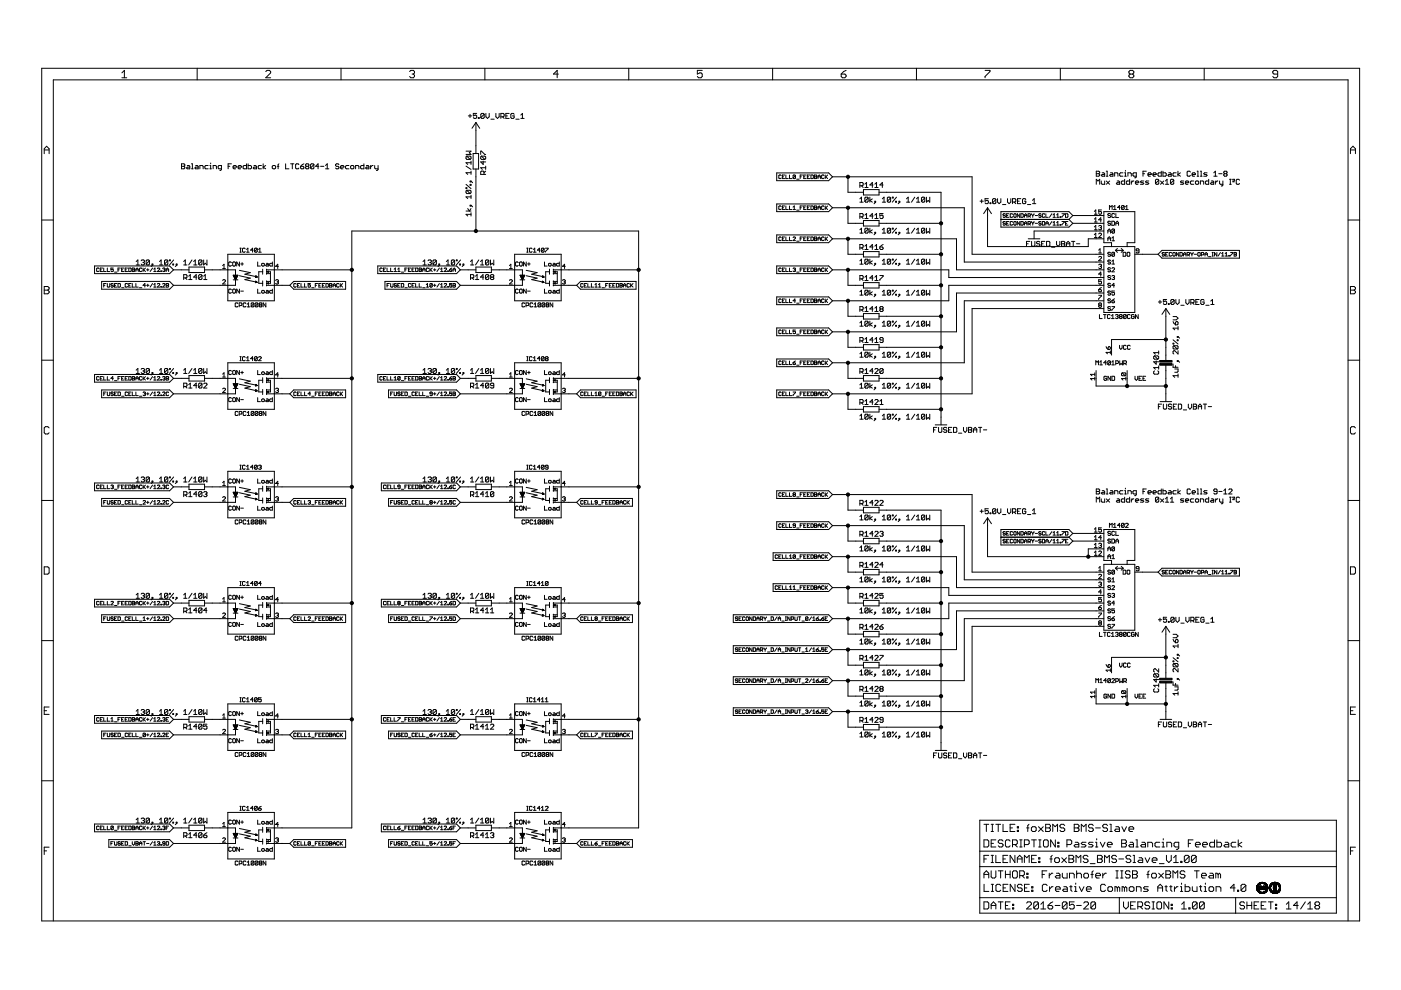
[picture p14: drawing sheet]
<svg xmlns="http://www.w3.org/2000/svg" width="297mm" height="210mm" viewBox="0 0 297 210" stroke-linecap="round" stroke-linejoin="round" font-family="sans-serif">
<g fill="none" stroke="#000" stroke-width=".21">
<path d="M8.8 14.5h279.5v180.8h-279.5zM25.8 15.5l.6-.6v1.6M25.8 16.5h1.1M41.8 14.5v2.4M56.3 15.2l.3-.3h.5l.3 .3v.3l-1.1 1h1.1M72.3 14.5v2.4M86.8 15.2l.3-.3h.5l.3 .3v.3l-.3 .2M87.4 15.7h.2M87.6 15.7l.3 .3v.2l-.3 .3h-.5l-.3-.3M102.8 14.5v2.4M118.4 15.7h-1.1l.8-.8v1.6M133.3 14.5v2.4"/>
<path d="M148.9 14.9h-1.1v.8l.6-.2h.2l.3 .2v.5l-.3 .3h-.5l-.3-.3M163.8 14.5v2.4M178.4 15.7h.7l.3 .3v.2l-.3 .3h-.5l-.2-.3zM179.4 14.9l-.5 .3-.5 .5M194.3 14.5v2.4M208.9 14.9h1v.3l-1 1v.3M224.8 14.5v2.4M239.6 15.7l-.2-.2v-.3l.2-.3h.5l.3 .3v.3l-.3 .2M239.6 15.7l-.2 .3v.2l.2 .3h.5l.3-.3v-.2l-.3-.3M239.6 15.7h.5M255.3 14.5v2.4M270.9 15.7h-.8l-.2-.2v-.3l.2-.3h.5l.3 .3v1l-.3 .3h-.5l-.2-.3"/>
<path d="M9.4 32.6v-1.1l.5-.5 .5 .5v1.1M9.4 31.8h1M38.5 34.7h.5l.2 .2-.2 .4 .2 .3-.2 .2h-.5zM38.5 35.3h.5M39.7 35.1h.4l.1 .2v.5h-.5l-.2-.2 .2-.2h.5M40.6 34.7h.2v1.1M40.6 35.8h.4M41.5 35.1l.5 .2v.5h-.5l-.2-.2 .2-.2h.5M42.4 35.8v-.7h.5l.2 .2v.5M44.1 35.1h-.5l-.2 .2v.3l.2 .2h.5M44.5 35.8h.3M44.5 35.1h.2v.7"/>
<path d="M44.7 34.6v.1M45.2 35.8v-.7h.5l.2 .2v.5M46.9 35.8h-.5l-.2-.2v-.3l.2-.2h.5v.9l-.3 .1M48.4 35.3h.3M49.1 34.7h-.7v1.1M49.4 35.4h.7l-.1-.3-.6 .2v.3l.6 .2M50.5 35.4h.7l-.2-.3-.5 .2v.3l.5 .2M52.3 34.7v1.1h-.6l-.2-.2v-.3l.2-.2h.6M52.6 34.7v1.1h.5l.2-.2v-.3l-.2-.2h-.5M53.8 35.1l.6 .2v.5h-.6l-.1-.2 .1-.2h.6M55.4 35.1h-.5l-.2 .2v.3l.2 .2h.5M55.8 34.7v1.1"/>
<path d="M56.3 35.1l-.5 .3 .5 .4M57.7 35.3l.6-.2 .1 .2v.3l-.5 .2-.2-.2zM58.8 35.3h.3M59.1 34.7l-.1 .2v.9M60.6 34.7v1.1h.7M61.6 34.7h.7M62 34.7v1.1M63.4 34.9l-.2-.2h-.4l-.1 .2v.7l.1 .2h.4l.2-.2M63.7 35.3h.6l.1 .3-.1 .2h-.4l-.2-.2zM64.4 34.7l-.7 .6M65 35.3l-.2-.2 .2-.4h.3l.2 .2-.2 .4M65 35.3l-.2 .1 .2 .4h.3l.2-.2-.2-.3"/>
<path d="M65 35.3h.3M66.5 34.9l-.1-.2h-.4l-.2 .2v.7M66.5 34.9v.7l-.1 .2h-.4l-.2-.2M66.5 34.9l-.7 .7M67.6 35.3h-.7l.5-.6v1.1M68 35.3h.7M69 35.8h.7M69 35.1l.4-.4v1.1M71.9 34.9l-.2-.2-.6 .2 .2 .4 .6 .1-.2 .4-.6-.2M72.2 35.4h.7l-.2-.3-.5 .2v.3l.5 .2M74 35.1h-.6l-.1 .2v.3l.1 .2h.6M74.3 35.3l.2-.2h.3l.2 .2v.3l-.5 .2-.2-.2z"/>
<path d="M75.4 35.8v-.7h.5l.2 .2v.5M77.2 34.7v1.1h-.6l-.1-.2v-.3l.1-.2h.6M77.7 35.1h.3l.2 .2v.5h-.5l-.2-.2 .2-.2h.5M78.6 35.1v.7M79.1 35.1l-.5 .3M79.4 35.1v.5l.2 .2h.6M80.2 35.1v.9l-.4 .1M98.8 39.8h.2v.2h-.2zM98.8 39.1l1.1 .9M98.8 35.2l1.1 .7M98.8 32h1.1l-.4 .4 .4 .3h-1.1M99 33.1l-.2 .2 .2 .5h.7"/>
<path d="M99 33.1h.7l.2 .2v.3l-.2 .2M99 33.1l.7 .7M99.3 24.6h.7M99.7 24.2v.7M99.7 38.4h.2v.2h-.2zM99.7 39.1h.2v.2h-.2zM99.9 34.2v.7M99.9 36.3v.7M99.9 38.4l.3 .3M99.9 36.6h-1.1l.4 .4M99.9 34.5h-1.1l.4 .4M100.3 32.6h1.2v3.2h-1.2z"/>
<path d="M100.9 26v6.6M100.9 35.8v13.2M100.9 26l.8 1.2M100.9 26l-.8 1.2M101.1 24h-.7v.6l.3-.2 .4 .2v.3l-.2 .2-.5-.2M101.4 24.9h.2v.2h-.2zM101.9 32.7v-.7l1.1 .7M102.1 33.1l-.2 .2 .2 .5h.7M102.1 33.1h.7l.2 .2v.3l-.2 .2M102.1 33.1l.7 .7M102.4 34.2v.7l-.5-.6h1.1M102.6 37v-.6l-.2-.1h-.3l-.2 .1v.6h1.1"/>
<path d="M102.7 24.2l-.2-.2h-.4l-.2 .2v.7M102.7 24.2v.7l-.2 .2-.6-.2M102.7 24.2l-.8 .7M103 36.3l-.4 .3M103 35.6h-1.1l.4 .3M103 35.2v.7M103 24v.8l.4 .3 .3-.3v-.8M104.1 25.3h.7M105.1 24v.8l.4 .3 .3-.3v-.8M106.2 24.8h.5l.2-.2-.2-.6h-.5v1.1M106.5 24.8l.4 .3M107.3 24.6h.3"/>
<path d="M107.9 24h-.6v1.1h.6M109 24.2l-.2-.2h-.3l-.2 .2v.7l.2 .2h.3l.2-.2v-.3h-.4M109.4 25.3h.7M110.4 25.1h.7M110.4 24.4l.4-.4v1.1M164.7 36.7h11l.8 .8-.8 .8h-11zM165.6 37.2l-.1-.1-.4 .1v.5l.1 .2 .4-.2M165.9 37.5h.2M166.4 37.1h-.5v.8h.5M166.6 37.1v.8h.5M167.4 37.1v.8h.5M168.7 37.2l-.2-.1-.4 .1v.5"/>
<path d="M168.7 37.2v.5l-.2 .2-.4-.2M168.7 37.2l-.6 .5M168.9 38h.5M169.7 37.5h.2M170.2 37.1h-.5v.8M170.4 37.5h.3M170.9 37.1h-.5v.8h.5M171.2 37.5h.2M171.7 37.1h-.5v.8h.5M171.9 37.1l.5 .1-.1 .7h-.4zM172.7 37.1l.5 .1-.1 .7h-.4zM172.7 37.5h.4"/>
<path d="M173.4 37.9v-.5l.3-.3 .2 .3v.5M173.4 37.5h.5M174.7 37.2l-.1-.1-.4 .1v.5l.1 .2 .4-.2M175 37.1v.8M175.1 37.5l.4 .4M175.5 37.1l-.5 .5M176.5 37.5h29.6v16.4h27.9M179.8 37.5v3.3h3.3M182.3 39.4h.5l.2-.2v-.3l-.2-.2h-.5v1.1M182.6 39.4l.4 .4M183.4 39.1l.3-.4v1.1M183.4 39.8h.7"/>
<path d="M185.1 39.2h-.7l.6-.5v1.1M185.5 39.1l.3-.4v1.1M185.5 39.8h.7M187.2 39.2h-.7l.6-.5v1.1M232.4 39.1v-1.1l.4 .4 .4-.4v1.1M232.4 36.3h.6l.2 .2-.2 .3 .2 .4-.2 .2h-.6zM232.4 36.8h.6M233.5 38.4v.5l.2 .2h.5v-.7M233.7 36.6h.3l.2 .2v.6h-.5l-.2-.2 .2-.2h.5M234.5 36.3h.2v1.1M234.5 37.4h.4M234.5 38.4l.8 .7"/>
<path d="M235.3 38.4l-.8 .7M235.4 36.6h.4l.2 .2v.6h-.6l-.1-.2 .1-.2h.6M236.3 37.4v-.8h.6l.1 .2v.6M236.9 38.4l.5 .1v.6h-.5l-.2-.2 .2-.2h.5M238.1 36.6h-.5l-.2 .2 .2 .6h.5M238.4 38v1.1h-.5l-.2-.2v-.4l.2-.1h.5M238.4 36.6h.2v.8M238.4 37.4h.4M238.6 36.1v.2M239.1 37.4v-.8h.6l.2 .2v.6M239.5 38v1.1h-.5l-.2-.2v-.4l.2-.1h.5M239.9 38.4v.7"/>
<path d="M240.4 38.4h-.2l-.3 .3M240.7 38.7h.7l-.1-.3-.6 .1v.4l.6 .2M240.9 37.4h-.5l-.2-.2v-.4l.2-.2h.5v.9l-.3 .2M242.3 36.8h.4M242.5 38.4h-.5l-.2 .1 .7 .4-.2 .2h-.5M243 36.3h-.7v1.1M243.4 37h.7l-.2-.4h-.3l-.2 .2 .2 .6h.3M243.6 38.4h-.6l-.1 .1 .7 .4-.2 .2h-.5M244.5 37h.7l-.2-.4h-.4l-.1 .2 .1 .6h.4M245.7 38.2v.7l-.2 .2h-.3l-.2-.2M245.7 38.2l-.2-.2h-.3l-.2 .2v.7M245.7 38.2l-.7 .7"/>
<path d="M246 38.4l.7 .7M246.2 36.3v1.1h-.5l-.2-.6 .2-.2h.5M246.6 36.3v1.1h.5l.2-.6-.2-.2h-.5M246.7 38.4l-.7 .7M247.1 39.1h.7M247.1 38.4l.3-.4v1.1M247.8 36.6h.4l.1 .2v.6h-.5l-.2-.2 .2-.2h.5M248.9 38.2v.7l-.2 .2h-.4l-.1-.2M248.9 38.2l-.2-.2h-.4l-.1 .2v.7M248.9 38.2l-.7 .7M249.4 36.6h-.5l-.2 .2 .2 .6h.5M249.7 36.3v1.1"/>
<path d="M250.3 36.6l-.6 .4 .6 .4M251 38.4h-.6l-.1 .1 .1 .2h.4l.2 .2-.2 .2h-.5M251.3 38.7h.7l-.1-.3h-.4l-.2 .1v.4l.2 .2h.4M252.4 36.5l-.2-.2h-.3l-.2 .2v.7l.2 .2h.3l.2-.2M252.8 37h.6l-.1-.4h-.4l-.1 .2 .1 .6h.4M253.1 38.4h-.5l-.2 .1v.4l.2 .2h.5M253.6 38.4h.4l.1 .1v.4l-.1 .2h-.4l-.2-.2v-.4zM253.8 36.3h.2v1.1M253.8 37.4h.3M254.5 39.1v-.7h.5l.2 .1v.6M254.5 36.3h.2v1.1M254.5 37.4h.4"/>
<path d="M255.9 36.6h-.5l-.2 .2 .7 .4-.2 .2h-.5M256.3 38v1.1h-.6l-.1-.2v-.4l.1-.1h.6M256.8 38.4h.4l.1 .1v.6h-.5l-.2-.2 .2-.2h.5M257.3 37.4h.7M257.3 36.6l.4-.3v1.1M257.7 38.4v.7M258.2 38.4l-.5 .3M258.4 36.8h.7M258.6 38.4v.5l.1 .2h.6M259.3 38.4v.8l-.4 .2M259.6 36.8l-.1-.2 .1-.3h.4l.2 .2-.2 .3M259.6 36.8l-.1 .2 .1 .4h.4l.2-.2-.2-.4"/>
<path d="M259.6 36.8h.4M260.7 38h.3M260.7 39.1h.3M260.9 38v1.1M261.4 38.2v-.2h.3v.2l-.3 .3h.3M262.8 38.2l-.2-.2h-.3l-.2 .2v.7l.2 .2h.3l.2-.2M286.3 32.6v-1.1l.6-.5 .5 .5v1.1M286.3 31.8h1.1M8.8 46.7h2.5M20 56.4h16l.8 .8-.8 .8h-16zM21 57l-.1-.2-.4 .2 .1 .6 .4-.2M21.3 57.2h.2"/>
<path d="M21.5 59.7h14.5l.8 .8-.8 .8h-14.5zM21.8 56.8h-.5v.8h.5M22 56.8v.8h.5M22.8 56.8v.8h.5M24 56.8h-.5v.4l.3-.1 .2 .1-.1 .4-.4-.2M24.3 57.7h.5M25 57.2h.3M25.5 56.8h-.5v.8M25.8 57.2h.2M26.3 56.8h-.5v.8h.5M26.5 57.2h.3M27.1 56.8h-.6v.8h.6"/>
<path d="M27.3 56.8l.5 .2-.1 .6h-.4zM28 56.8l.6 .2-.2 .6h-.4zM28 57.2h.4M28.8 57.2h.5M28.8 57.6v-.5l.3-.3 .2 .3v.5M28.9 55.5l.3-.4v1.1M28.9 56.2h.7M29.9 55.3l.2-.2h.4l.1 .2-.1 .3M30.1 57l-.1-.2-.4 .2 .1 .6 .4-.2M30.3 55.6h.2M30.3 56.8v.8M30.5 55.6l.1 .2-.1 .4h-.4l-.2-.2"/>
<path d="M30.5 57.2l.3 .4M30.8 56.8l-.5 .5M31.1 57.2h.5M31.3 57v.4M31.7 55.3l-.2-.2-.5 .2v.7M31.7 55.3v.7l-.2 .2h-.3l-.2-.2M31.7 55.3l-.7 .7M32.2 56h.2v.2h-.2zM32.3 56.8l-.5 .8M32.4 56.2l-.4 .3M32.6 57.6h.5M32.6 57.1l.3-.3v.8"/>
<path d="M33.4 57l.1-.2 .4 .2-.5 .6h.5M33.8 56.2h.7M33.8 55.5l.4-.4v1.1M34.1 57.4l.1 .2zM34.5 57l.4-.2 .1 .2-.1 .2M34.7 57.2h.2M34.9 57.2l.1 .1-.1 .3-.4-.2M35.2 57.6v-.5l.3-.3 .3 .3v.5M35.2 57.2h.6M35.6 55.3l-.2-.2h-.3l-.2 .2v.7M35.6 55.3v.7l-.2 .2h-.3l-.2-.2M35.6 55.3l-.7 .7"/>
<path d="M35.9 55.1h.2v.2h-.2zM36.6 56h.2v.2h-.2zM36.8 57.2h3.3M36.8 55.1l-.9 1.1M37.4 56h.1v.2h-.1zM37.5 56.2l-.3 .3M38.9 56.2h.7M38.9 55.5l.4-.4v1.1M38.9 58.9h.6l.1-.1v-.4l-.1-.2h-.6v1.1M39.3 58.9l.3 .4M40 58.6l.3-.4v1.1M40 59.3h.7"/>
<path d="M40.1 56.6h3.3v1.2h-3.3zM40.7 55.1l-.7 1.1M41.1 56.2h.7M41.1 55.5l.3-.4v1.1M41.8 58.8h-.7l.5-.6v1.1M42.8 55.3l-.1-.2h-.4l-.2 .2v.7M42.8 55.3v.7l-.1 .2h-.4l-.2-.2M42.8 58.4l-.1-.2h-.4l-.2 .2v.7M42.8 58.4v.7l-.1 .2h-.4l-.2-.2M42.8 55.3l-.7 .7M42.8 58.4l-.7 .7M43.2 55.1v1.1l.3-.4 .4 .4v-1.1"/>
<path d="M43.2 59.3h.7M43.2 58.6l.3-.4v1.1M43.4 57.2h6.5v3.3h-13.1M47.2 56.9h.6M47.2 59.5l.1-.2 .5 .2-.6 .7h.6M47.2 56.3l.3-.3v.9M48.3 53.9h9.9v9.9h-9.9zM49.1 55.7l-.2-.2-.4 .2v.6l.1 .1 .5-.1M49.3 55.7l.2-.2 .4 .2v.6l-.1 .1-.5-.1zM49.4 59.3h1M49.4 58.4h1l-.5 .9zM49.5 58.5h.9"/>
<path d="M49.6 58.6h.7M49.6 58.7h.7M49.6 58.7h.6M49.7 58.8h.5M49.7 58.9h.5M49.7 58.9h.4M49.8 59h.3M49.8 59.1h.3M49.9 59.2h.1M49.9 59.3h.1M50.8 55.5v.9l-.6-.9v.9M50.8 57.3l2.3 .5-1.2 .3 2.3 .5"/>
<path d="M50.8 58.5l2.3 .5-1.2 .3 2.3 .5M50.9 53.5h.2M50.9 52.6h.2M51 52.6v.9M51 56h.6M51.3 55.7v.6M52 52.8l-.1-.2-.5 .2v.5l.2 .2 .4-.2M52.3 53.5h.5M52.3 52.9l.3-.3v.9M53.7 53h-.6l.5-.4v.9M54.2 59.9h.1M54.2 58.8h.1"/>
<path d="M54.2 59.8h.2M54.2 59.9h.3M54.2 58.7h.3M54.2 58.7h.2M54.2 59.7h.1M54.2 59.6h.1M54.2 58.6h.2M54.2 59.6l.3 .3M54.2 59.6v.3M54.3 58.5h.1M54.3 58.5l.2 .2-.3 .1M54.3 58.5l-.1 .3"/>
<path d="M54.5 59.9h-.3M54.5 52.8l-.5 .5M54.5 52.8v.5l-.1 .2-.4-.2M54.5 52.8l-.4-.2-.1 .7M54.6 55.5v.9h.6M54.8 53.5h.6M54.8 52.9l.3-.3v.9M55.5 56l.4-.2 .1 .5-.4 .1zM55.7 57.6h-.8v2.5h.8M55.7 57.1v1M55.7 59.6v1M56.5 55.8l.4 .2v.4h-.4l-.2-.1 .2-.2h.4"/>
<path d="M56.5 58h.8M56.5 57.2h18.1M56.5 59.7h.8M56.5 57.6h.8v2.5h-.8M56.5 57.1v.2M56.5 57.5v.2M56.5 57.9v.2M56.5 59.5v.3M56.5 60v.2M56.6 57.6l.3-.1v.2zM56.8 57.6l.1 .1M56.9 59.9l-.1 .2"/>
<path d="M57.7 55.5v.9h-.4l-.1-.1 .1-.5h.4M58.4 59.5l.5-.2 .1 .2-.1 .3M58.7 59.8h.2M58.9 59.8l.1 .1-.1 .3-.5-.1M59 56.5h-.6l.5-.5v.9M80.1 56.4h16.7l.8 .8-.8 .8h-16.7zM81 57l-.1-.2-.4 .2 .2 .6 .3-.2M81.3 57.2h.3M81.6 59.7h15.2l.8 .8-.8 .8h-15.2zM81.8 56.8h-.5v.8h.5M82.1 56.8v.8h.5M82.8 56.8v.8h.5"/>
<path d="M83.6 57.1l.2-.3v.8M83.6 57.6h.5M84.3 57.1l.3-.3v.8M84.3 57.6h.5M85.1 57.7h.5M85.9 57.2h.2M86.4 56.8h-.5v.8M86.6 57.2h.2M87.1 56.8h-.5v.8h.5M87.4 57.2h.2M87.9 56.8h-.5v.8h.5M88.1 56.8l.5 .2-.1 .6h-.4z"/>
<path d="M88.9 56.8l.5 .2-.1 .6h-.4zM88.9 57.2h.4M89.6 57.2h.5M89.6 57.6v-.5l.3-.3 .2 .3v.5M89.7 56.2h.7M89.7 55.5l.3-.4v1.1M90.7 55.3l.6-.2 .2 .2-.2 .3M90.9 57l-.1-.2-.4 .2 .1 .6 .4-.2M91.1 55.6h.2M91.1 56.8v.8M91.3 55.6l.2 .2-.2 .4h-.4l-.2-.2M91.3 57.2l.4 .4"/>
<path d="M91.7 56.8l-.6 .5M91.9 57.2h.5M92.2 57v.4M92.5 55.3l-.2-.2-.5 .2v.7M92.5 55.3v.7l-.2 .2h-.3l-.2-.2M92.5 55.3l-.7 .7M93 56h.2v.2h-.2zM93.2 56.8l-.6 .8M93.2 56.2l-.3 .3M93.4 57.6h.5M93.4 57.1l.3-.3v.8M94.2 57l.1-.2 .4 .2-.5 .6h.5"/>
<path d="M94.6 56.2h.7M94.6 55.5l.4-.4v1.1M94.9 57.4l.2 .2zM95.3 57.2h.4l.1 .2-.4 .2zM95.8 56.8l-.5 .4M96.1 57.6v-.5l.2-.3 .3 .3v.5M96.1 57.2h.5M96.4 55.3l-.2-.2h-.3l-.2 .2v.7M96.4 55.3v.7l-.2 .2h-.3l-.2-.2M96.4 55.3l-.7 .7M96.8 55.1h.1v.2h-.1zM97.5 56h.1v.2h-.1z"/>
<path d="M97.6 57.2h3.3M97.6 55.1l-.8 1.1M98.2 56h.1v.2h-.1zM98.3 56.2l-.3 .3M98.8 44.7h1.1M99 40.3h.7l.2 .2v.4l-.2 .1M99 40.3l-.2 .2 .2 .5h.7M99 40.3l.7 .7M99.2 44.2l.3 .5 .4-.5M99.7 43.5h.2v.2h-.2zM99.8 56.2h.7M99.8 55.5l.3-.4v1.1"/>
<path d="M99.8 58.9h.5l.2-.1v-.4l-.2-.2h-.5v1.1M99.9 45.4h-1.1l.4 .4M99.9 41.4v.7M99.9 45.1v.7M99.9 43.5l.3 .4M99.9 41.7h-1.1l.4 .4M100.1 58.9l.4 .4M100.8 59.3h.7M100.8 58.6l.4-.4v1.1M100.9 56.6h3.3v1.2h-3.3zM101.5 55.1l-.7 1.1M101.9 56.2h.7"/>
<path d="M101.9 55.5l.3-.4v1.1M102.6 58.8h-.7l.5-.6v1.1M103.6 55.3l-.1-.2h-.4l-.2 .2v.7M103.6 55.3v.7l-.1 .2h-.4l-.2-.2M103.6 58.4l-.1-.2h-.4l-.2 .2v.7M103.6 58.4v.7l-.1 .2h-.4l-.2-.2M103.6 55.3l-.7 .7M103.6 58.4l-.7 .7M104 55.1v1.1l.4-.4 .3 .4v-1.1M104.2 58.8l-.2-.2 .2-.4h.3l.2 .2-.2 .4M104.2 58.8l-.2 .1 .2 .4h.3l.2-.2-.2-.3M104.2 58.8h.3"/>
<path d="M104.2 57.2h6.6v3.3h-13.2M108 56.3l.3-.3v.9M108 56.9h.6M108 59.5l.2-.2 .4 .2v.1l-.6 .6h.6M109.1 53.9h9.9v9.9h-9.9zM109.9 55.7l-.2-.2-.4 .2v.6l.2 .1 .4-.1M110.2 55.7l.1-.2 .4 .2-.1 .7-.4-.1zM110.3 59.3h1M110.3 58.4h1l-.5 .9zM110.3 58.5h.9M110.4 58.6h.7M110.4 58.7h.7"/>
<path d="M110.5 58.8h.5M110.5 58.9h.5M110.6 58.9h.4M110.6 59h.3M110.6 59.1h.3M110.7 59.2h.1M110.7 59.3h.1M111.6 58.5l2.3 .5-1.2 .3 2.5 .5M111.6 55.5v.9l-.6-.9v.9M111.6 57.3l2.3 .5-1.2 .3 2.3 .5M111.7 53.5h.3M111.7 52.6h.3"/>
<path d="M111.8 52.6v.9M111.8 56h.6M112.1 55.7v.6M112.8 52.8l-.1-.2-.5 .2 .2 .7 .4-.2M113.1 52.9l.3-.3v.9M113.1 53.5h.6M114.5 53h-.6l.5-.4v.9M115 59.9h.1M115 58.8h.1M115 59.9h.3M115 58.7h.3M115 59.7h.1"/>
<path d="M115 59.6h.1M115 58.6h.2M115 59.6l.3 .3M115 59.6v.3M115.1 58.5h.1M115.1 58.5l.2 .2M115.1 58.5l-.1 .3M115.3 59.9h-.3M115.3 58.7l-.3 .1M115.4 52.8l-.6 .5M115.4 52.8v.5l-.2 .2-.4-.2M115.4 52.8l-.2-.2-.4 .2v.5"/>
<path d="M115.4 55.5v.9h.6M115.6 52.6h.6l-.6 .9M116.4 55.8l.5 .2-.2 .4-.4-.1zM116.5 57.6h-.8v2.5h.8M116.5 57.1v1M116.5 59.6v1M117.3 55.8l.4 .2v.4h-.4l-.1-.1 .1-.2h.4M117.3 58h.8M117.3 57.2h18.1M117.3 59.7h.8M117.3 57.6h.9v2.5h-.9M117.3 57.1v.2"/>
<path d="M117.3 57.5v.2M117.3 57.9v.2M117.3 59.5v.3M117.3 60v.2M117.4 57.6l.3-.1v.2zM117.6 57.6l.1 .1M117.7 59.9l-.1 .2M118.6 55.5v.9h-.5l-.1-.4 .6-.2M119.3 59.5l.4-.2 .1 .2-.1 .3M119.5 59.8h.2M119.7 59.8l.1 .1-.1 .3-.4-.1M119.8 56.5h-.5l.4-.5v.9"/>
<path d="M164.7 49.8h11l.8 .8-.8 .9h-11zM164.7 43.2h11l.8 .8-.8 .9h-11zM164.7 56.4h11l.8 .8-.8 .8h-11zM165.6 43.8l-.1-.1-.4 .1v.5l.1 .1 .4-.1M165.6 50.4l-.1-.2-.4 .2v.5l.1 .1 .4-.1M165.6 57l-.1-.2-.4 .2 .1 .6 .4-.2M165.9 50.6h.2M165.9 57.2h.2M165.9 44h.2M166.4 43.7h-.5v.7h.5M166.4 50.2h-.5v.8h.5M166.4 56.8h-.5v.8h.5"/>
<path d="M166.6 43.7v.7h.5M166.6 50.2v.8h.5M166.6 56.8v.8h.5M167.4 43.7v.7h.5M167.4 50.2v.8h.5M167.4 56.8v.8h.5M168.1 50.4l.2-.2 .4 .2-.6 .6h.6M168.1 57l.4-.2 .2 .2-.2 .2M168.1 44.4h.6M168.1 43.9l.3-.2v.7M168.4 57.2h.1M168.5 57.2l.2 .1-.2 .3-.4-.2"/>
<path d="M168.9 51.1h.5M168.9 57.7h.5M168.9 44.6h.5M169.7 50.6h.2M169.7 57.2h.2M169.7 44h.2M170.2 43.7h-.5v.7M170.2 50.2h-.5v.8M170.2 56.8h-.5v.8M170.4 50.6h.3M170.4 57.2h.3M170.4 44h.3"/>
<path d="M170.9 43.7h-.5v.7h.5M170.9 50.2h-.5v.8h.5M170.9 56.8h-.5v.8h.5M171.2 50.6h.2M171.2 57.2h.2M171.2 44h.2M171.7 43.7h-.5v.7h.5M171.7 50.2h-.5v.8h.5M171.7 56.8h-.5v.8h.5M171.9 43.7l.5 .1-.1 .6h-.4zM171.9 50.2l.5 .2-.1 .6h-.4zM171.9 56.8l.5 .2-.1 .6h-.4z"/>
<path d="M172.7 43.7l.5 .1-.1 .6h-.4zM172.7 50.2l.5 .2-.1 .6h-.4zM172.7 56.8l.5 .2-.1 .6h-.4zM172.7 50.6h.4M172.7 57.2h.4M172.7 44h.4M173.4 51v-.5l.3-.3 .2 .3v.5M173.4 50.6h.5M173.4 44.4v-.5l.3-.2 .2 .2v.5M173.4 57.6v-.5l.3-.3 .2 .3v.5M173.4 57.2h.5M173.4 44h.5"/>
<path d="M174.7 43.8l-.1-.1-.4 .1v.5l.1 .1 .4-.1M174.7 57l-.1-.2-.4 .2 .1 .6 .4-.2M174.7 50.4l-.1-.2-.4 .2v.5l.1 .1 .4-.1M175 43.7v.7M175 50.2v.8M175 56.8v.8M175.1 50.6l.4 .4M175.1 57.2l.4 .4M175.1 44l.4 .4M175.5 43.7l-.5 .5M175.5 50.2l-.5 .6M175.5 56.8l-.5 .5"/>
<path d="M176.5 50.6h26.3v6.6h31.2M176.5 57.2h24.7v1.6h32.8M176.5 44h27.9v11.6h29.6M179.8 57.2v3.3h3.3M179.8 44v3.3h3.3M179.8 50.6v3.3h3.3M182.3 42.2l.3-.4v1.1M182.3 48.7l.3-.3v1M182.3 55.3l.3-.4v1.1M182.3 42.9h.7M182.3 49.4h.7M182.3 56h.7"/>
<path d="M182.3 46h.5l.2-.2v-.4l-.2-.1h-.5v1M182.3 52.6h.5l.2-.2-.2-.6h-.5v1.1M182.3 59.1h.5l.2-.2v-.3l-.2-.2h-.5v1.1M182.6 46l.4 .3M182.6 52.6l.4 .3M182.6 59.1l.4 .4M183.1 40.2h3.3v1.1h-3.3zM183.1 46.8h3.3v1.1h-3.3zM183.1 53.3h3.3v1.2h-3.3zM183.1 59.9h3.3v1.2h-3.3zM183.4 45.6l.3-.3v1M183.4 52.2l.3-.4v1.1"/>
<path d="M183.4 58.8l.3-.4v1.1M183.4 46.3h.7M183.4 52.9h.7M183.4 59.5h.7M184.1 42l-.2-.2h-.4l-.1 .2v.7M184.1 48.6l-.2-.2h-.4l-.1 .2v.7M184.1 55.1l-.2-.2h-.4l-.1 .2v.7M184.1 42v.7l-.2 .2h-.4l-.1-.2M184.1 48.6v.7l-.2 .1h-.4l-.1-.1M184.1 55.1v.7l-.2 .2h-.4l-.1-.2M184.1 42l-.7 .7M184.1 48.6l-.7 .7"/>
<path d="M184.1 55.1l-.7 .7M184.4 41.8v1.1M184.4 48.4v1M184.4 54.9v1.1M185 42.2l-.6 .3 .6 .4M185 48.7l-.6 .4 .6 .3M185 55.3l-.6 .3 .6 .4M185.1 45.8h-.7l.6-.5v1M185.1 52.4h-.7l.6-.6v1.1M185.1 58.9h-.7l.6-.5v1.1M185.5 42.7h.2v.2h-.2zM185.5 49.3h.2v.1h-.2z"/>
<path d="M185.5 55.8h.2v.2h-.2zM185.5 45.6l.3-.3v1M185.5 52.2l.3-.4v1.1M185.5 58.8l.3-.4v1.1M185.5 46.3h.7M185.5 52.9h.7M185.5 59.5h.7M185.7 42.9l-.4 .3M185.7 49.4l-.4 .4M185.7 56l-.4 .3M186.4 47.3h13.1M186.4 53.9h13.1"/>
<path d="M186.4 40.8h13.1v49.3M186.5 52.4h.6l.1 .3-.1 .2h-.4l-.2-.2zM186.5 58.4h.7l-.7 1.1M187.1 42.2l.3-.4v1.1M187.1 48.7l.3-.3v1M187.1 55.3l.3-.4v1.1M187.1 42.9h.7M187.1 49.4h.7M187.1 56h.7M187.2 45.3h-.7v.5l.4-.2 .3 .2-.1 .5h-.4l-.2-.2M187.2 51.8l-.7 .6M188.8 42l-.1-.2h-.4l-.2 .2v.7"/>
<path d="M188.8 48.6l-.1-.2h-.4l-.2 .2v.7M188.8 55.1l-.1-.2h-.4l-.2 .2v.7M188.8 42v.7l-.1 .2h-.4l-.2-.2M188.8 48.6v.7l-.1 .1h-.4l-.2-.1M188.8 55.1v.7l-.1 .2h-.4l-.2-.2M188.8 42l-.7 .7M188.8 48.6l-.7 .7M188.8 55.1l-.7 .7M189.2 41.8h.2v.2h-.2zM189.2 48.4h.2v.2h-.2zM189.2 54.9h.2v.2h-.2zM189.9 42.7h.2v.2h-.2z"/>
<path d="M189.9 49.3h.2v.1h-.2zM189.9 55.8h.2v.2h-.2zM190.1 41.8l-.9 1.1M190.1 48.4l-.9 1M190.1 54.9l-.9 1.1M190.6 42.7h.2v.2h-.2zM190.6 49.3h.2v.1h-.2zM190.6 55.8h.2v.2h-.2zM190.8 42.9l-.4 .3M190.8 49.4l-.4 .4M190.8 56l-.4 .3M192.2 42.2l.4-.4v1.1"/>
<path d="M192.2 48.7l.4-.3v1M192.2 55.3l.4-.4v1.1M192.2 42.9h.7M192.2 49.4h.7M192.2 56h.7M194 41.8l-.7 1.1M194 48.4l-.7 1M194 54.9l-.7 1.1M194.3 42.2l.4-.4v1.1M194.3 48.7l.4-.3v1M194.3 55.3l.4-.4v1.1M194.3 42.9h.7"/>
<path d="M194.3 49.4h.7M194.3 56h.7M196.1 42l-.2-.2-.5 .2v.7M196.1 48.6l-.2-.2-.5 .2v.7M196.1 55.1l-.2-.2-.5 .2v.7M196.1 42v.7l-.2 .2h-.3l-.2-.2M196.1 48.6v.7l-.2 .1-.5-.1M196.1 55.1v.7l-.2 .2-.5-.2M196.1 42l-.7 .7M196.1 48.6l-.7 .7M196.1 55.1l-.7 .7M196.4 41.8v1.1l.4-.4 .3 .4v-1.1"/>
<path d="M196.4 48.4v1l.4-.3 .3 .3v-1M196.4 54.9v1.1l.4-.4 .3 .4v-1.1M207.8 42.7h.7M208.1 42.3v.7M209.4 44v8.3h21.3v-1.7h3.3M209.4 44l.8 1.3M209.4 44l-.8 1.3M209.5 42.1h-.6v.6l.3-.2 .3 .2v.3l-.1 .2h-.4l-.1-.2M209.9 43h.2v.2h-.2zM211.1 42.3l-.1-.2h-.4l-.2 .2v.7M211.1 42.3v.7l-.1 .2h-.4l-.2-.2M211.1 42.3l-.7 .7"/>
<path d="M211.5 42.1v.7l.3 .4 .4-.4v-.7M212.2 46.5h14.4M212.6 43.4h.7M213.2 45.4l-.2-.1-.3 .1 .1 .3 .4 .1-.2 .3-.3-.1M213.2 47.1l-.2-.1-.3 .1 .1 .2 .4 .2-.2 .2-.3-.1M213.4 45.7h.3M213.4 47.3h.3M213.6 42.1v.7l.4 .4 .3-.4v-.7M213.9 45.3h-.5v.8h.5M213.9 47h-.5v.7h.5M214.7 42.8h.5l.2-.1-.2-.6h-.5v1.1M214.7 45.4l-.1-.1-.4 .1v.6l.1 .1 .4-.1"/>
<path d="M214.7 47.1l-.1-.1-.4 .1v.5l.1 .1 .4-.1M214.9 47.1l.2-.1 .3 .1-.1 .6-.4-.1zM215 42.8l.4 .4M215.1 45.3l.3 .1-.1 .7-.4-.1zM215.7 42.7h.4M216.2 45.3v.8l-.5-.8v.8M216.2 47v.7l-.5-.7v.7M216.4 42.1h-.7v1.1h.7M216.5 45.3l.5 .1-.2 .7h-.3zM216.5 47l.5 .1-.2 .6h-.3zM217.2 46.1v-.5l.3-.3 .2 .3v.5M217.2 45.7h.5"/>
<path d="M217.2 47.7v-.5l.3-.2 .2 .2v.5M217.2 47.3h.5M217.5 42.3l-.2-.2h-.3l-.2 .2v.7l.2 .2h.3l.2-.2v-.3h-.4M217.6 51.7h.4M217.8 43.4h.7M218 45.8l.5-.1-.1-.4h-.4v.8M218 47.5l.5-.2-.1-.3h-.4v.7M218 50.6h2.5M218.2 45.8l.3 .3M218.2 47.5l.3 .2M218.4 51.2h-.8v1M218.7 45.3l.3 .4"/>
<path d="M218.7 47l.3 .3M218.7 51.2v.8l.2 .2 .5-.2v-.8M218.9 42.5l.4-.4v1.1M218.9 43.2h.7M219 45.7v.4M219 47.3v.4M219.2 45.3l-.2 .4M219.2 47l-.2 .3M219.5 45.7h.5M219.5 47.3h.5M220.5 51.4l-.6-.2-.1 .3 .1 .2h.4l.2 .3-.2 .2h-.4l-.1-.2M220.7 47.1l-.1-.1-.4 .1 .2 .2 .3 .2-.1 .2-.4-.1"/>
<path d="M220.7 45.4l-.1-.1-.4 .1 .2 .3 .3 .1-.1 .3-.4-.1M220.8 51.7h.4M221 47l.5 .1-.1 .6h-.4zM221.5 45.4l-.1-.1-.4 .1v.6l.1 .1 .4-.1M221.5 51.2h-.7v1h.7M221.7 45.3v.8h.5M221.7 47.7v-.5l.3-.2 .2 .2v.5M221.7 47.3h.5M221.9 51.2h.5l.2 .2v.6l-.2 .2h-.5zM222.9 52.4h.7M223 45.3l-.5 .8M223 47l-.5 .7"/>
<path d="M223.3 46.1h.5M223.3 45.6l.2-.3v.8M223.3 47.2l.2-.2v.7M223.3 47.7h.5M224 51.2v.7l.3 .3 .4-.3v-.7M224 47.2l.3-.2v.7M224 46.1h.5M224 45.6l.3-.3v.8M224 47.7h.5M224.8 46l.1 .1zM224.8 47.6l.1 .1zM225.1 51.2h.5l.2 .2-.2 .3 .2 .3-.2 .2h-.5z"/>
<path d="M225.1 51.7h.5M225.1 47h.6l-.6 .7M225.1 45.3h.6l-.6 .8M225.9 45.3l.5 .1-.1 .7h-.4zM225.9 47.3h.3M226.1 51.7h.7M226.1 52.2v-.7l.4-.3 .3 .3v.7M226.4 47h-.5v.7h.5M226.6 46.5l.9 .8M227.2 51.2h.7M227.5 45.7l-.9 .8M227.5 45.7l-.9-.8h-14.4v3.3h14.4l.9-.9"/>
<path d="M227.5 45.7h6.5M227.5 47.3h6.5M227.5 51.2v1M228.2 51.7h.7M232 45.4h.6M232 49.8l.3-.4v1M232 44.8l.3-.3v.9M232 46.5l.3-.3v.9M232 48.1l.3-.3v.9M232 50.4h.6M232 47.1h.6M232 48.7h.6"/>
<path d="M232.9 56.2l.5-.2 .1 .2-.1 .3M232.9 54.5l.2-.1 .4 .1-.6 .8h.6M232.9 49.6l.2-.2 .4 .2-.6 .8h.6M232.9 48l.5-.2 .1 .2-.1 .3M232.9 53l.3-.3v.9M232.9 53.6h.6M233.2 56.5h.2M233.2 48.3h.2M233.4 48.3l.1 .1-.1 .3-.5-.1M233.4 56.5l.1 .1-.1 .3-.5-.1M233.5 59.3h-.6v.5l.3-.2 .3 .2-.1 .4-.5-.1M233.5 44.5h-.6v.5l.3-.2 .3 .2-.1 .4-.5-.1"/>
<path d="M233.5 58.1h-.6l.5-.4v.9M233.5 46.6h-.6l.5-.4v.9M234 49h-14.8v1.6M234 52.3h6.6v14h-6.6zM234.9 49.4v-.5l.3-.3 .3 .3v.5M234.9 51.1v-.6l.3-.3 .3 .3v.6M234.9 50.6h.6M234.9 49h.6M235.2 44.4v-.8l.3 .3 .3-.3v.8M235.5 58.6l-.2-.2-.4 .2 .1 .2 .5 .2-.2 .3-.4-.2M235.5 55.3l-.2-.2-.4 .2 .1 .3 .5 .1-.2 .3-.4-.2M235.5 45.4l-.2-.1-.4 .1 .1 .3 .5 .1-.2 .3-.4-.1"/>
<path d="M235.5 56.9l-.5-.1-.1 .3 .4 .1 .2 .3-.2 .1-.4-.1M235.5 47.1l-.2-.2-.4 .2 .1 .2 .5 .2-.2 .3-.4-.2M235.5 53.6l-.5-.1-.1 .3 .4 .1 .2 .3-.2 .1-.4-.1M235.7 52.3v-.8h-1.7v-6.6h6.6v6.6h-1.6v.8M235.7 56.9l.2-.1 .4 .1-.6 .7h.6M235.7 56h.6M235.7 58.6l.5-.2 .1 .2-.1 .2M235.7 46.9h.5l.1 .2v.5l-.1 .2h-.5zM235.7 50.5l.3-.3v.9M235.7 55.4l.3-.3v.9M235.7 51.1h.6M236 58.8h.2"/>
<path d="M236.1 43.9l.3-.3v.8M236.1 44.4h.5M236.2 58.8l.1 .2-.1 .3-.5-.2M236.3 48.7v.6l-.1 .1-.5-.1M236.3 48.7l-.1-.1-.5 .1v.6M236.3 45.4l-.1-.1-.5 .1v.6l.2 .1 .4-.1M236.3 53.6v.6l-.1 .1-.5-.1M236.3 53.6l-.1-.1-.5 .1v.6M236.3 53.6l-.6 .6M236.3 48.7l-.6 .6M236.5 53.1h1.6M236.5 53.1l.4 .4"/>
<path d="M236.6 45.3v.8h.6M236.6 47.8v-.6l.3-.3 .3 .3v.6M236.6 47.3h.6M236.9 52.7l-.4 .4M237.5 44h-.6l.5-.4v.8M237.7 52.7l.4 .4M238.1 53.5h.4l.2 .1v.6l-.2 .1h-.4zM238.1 53.1l-.4 .4M238.4 43.7v.6l-.2 .1-.4-.1M238.4 43.7l-.5-.1-.1 .7M238.4 43.7l-.6 .6M238.6 43.9l.3-.3v.8"/>
<path d="M238.6 44.4h.6M239.1 53.5l.4 .1v.6l-.1 .1-.4-.1v-.6zM240.6 53.9h4.9M241.5 53.2h-.5l-.1-.2 .1-.3 .5 .2v.6l-.2 .1-.4-.1M246.4 53.1h16.4v1.6h-16.4l-.9-.8zM246.9 53.7l-.1-.2-.4 .2 .1 .2 .4 .1-.1 .3-.4-.1M247.1 53.9h.3M247.6 53.5h-.5v.8h.5M248.4 53.7l-.1-.2-.4 .2v.5l.1 .1 .4-.1M248.7 53.7l.1-.2 .4 .2-.2 .6-.3-.1zM249.9 53.5v.8l-.5-.8v.8M250.2 53.5l.5 .2-.2 .6h-.3z"/>
<path d="M250.9 54.3v-.5l.3-.3 .2 .3v.5M250.9 53.9h.5M251.7 54l.5-.1-.1-.4h-.4v.8M251.9 54l.3 .3M252.5 53.5l.2 .4M252.7 53.9v.4M253 53.5l-.3 .4M253.2 53.9h.5M254 53.7l.1-.2 .4 .2-.2 .6-.3-.1zM254.7 54l.5-.1-.1-.4h-.4v.8M255.5 54.3v-.5l.2-.3 .3 .3v.5M255.5 53.9h.5"/>
<path d="M256.2 54.4h.5M257 53.5h.2M257 54.3h.2M257.1 53.5v.8M258 53.5v.8l-.5-.8v.8M258.8 53.5l-.5 .8M259 53.8l.2-.3v.8M259 54.3h.5M259.8 53.8l.2-.3v.8M259.8 54.3h.5M260.5 54.2l.1 .1zM260.9 53.5h.5l-.5 .8"/>
<path d="M261.7 53.5l.4 .2-.1 .6h-.3zM261.7 53.9h.3M285.8 46.7h2.5M8.8 76.4h2.5M9.4 60.7h.7l.3 .3v.3l-.3 .2 .3 .3v.2l-.3 .3h-.7zM9.4 61.5h.7M20 79.4h16l.8 .8-.8 .8h-16zM21 80l-.1-.2-.4 .2v.5h.5M21.8 79.8h-.5v.8h.5M22 60.5h.2M22 79.8v.8h.5M22.5 60.1h-.5v.8"/>
<path d="M22.8 60.1l.1 .8 .4-.2v-.6M22.8 79.8v.8h.5M24 60.2l-.1-.1-.4 .1 .5 .5-.1 .2-.4-.2M24.3 60.5h.2M24.8 60.1h-.5v.8h.5M25 60.1l.5 .1-.1 .7h-.4zM25.5 79.8h-.5v.8M25.8 61h.5M26.3 79.8h-.5v.8h.5M27.1 60.2l-.2-.1-.4 .1v.5l.2 .2 .4-.2M27.1 79.8h-.6v.8h.6M27.3 60.5h.3"/>
<path d="M27.3 79.8l.5 .2-.1 .6h-.4zM27.8 60.1h-.5v.8h.5M28 60.1v.8h.6M28 79.8l.6 .2-.2 .6h-.4zM28.8 60.1v.8h.5M28.9 78.5l.3-.4v1.1M28.9 79.2h.7M29.6 61h.5M29.9 78.3l.2-.2h.4l.1 .2-.1 .4M30.1 80l-.1-.2-.4 .2v.5h.5M30.3 78.7h.2M30.3 79.8v.8"/>
<path d="M30.5 78.7l.1 .1-.1 .4h-.4l-.2-.2M30.8 60.5h-.5l.4-.4v.8M30.8 79.8l-.5 .5M31.1 60.5h.5M31.3 60.2v.5M31.3 80v.5M31.7 78.3l-.2-.2-.5 .2v.7M31.7 78.3v.7l-.2 .2h-.3l-.2-.2M31.7 78.3l-.7 .7M32.2 79h.2v.2h-.2zM32.3 79.8l-.5 .8M32.3 60.1l-.5 .8"/>
<path d="M32.4 79.2l-.4 .3M32.6 60.9h.5M32.6 60.4l.3-.3v.8M33.4 60.2l.1-.1 .4 .1-.5 .7h.5M33.4 80l.1-.2 .4 .2-.5 .6h.5M33.8 78.5l.4-.4v1.1M33.8 79.2h.7M34.1 60.7l.1 .2zM34.5 60.2l.1-.1 .4 .1-.5 .7h.5M34.5 80l.4-.2 .1 .2-.1 .2M35.2 79.8l.6 .2-.2 .6h-.4zM35.2 60.1l.6 .1-.2 .7h-.4z"/>
<path d="M35.2 60.5h.4M35.6 78.3l-.2-.2h-.3l-.2 .2v.7M35.6 78.3v.7l-.2 .2h-.3l-.2-.2M35.6 78.3l-.7 .7M35.9 78.1h.2v.2h-.2zM36.6 79h.2v.2h-.2zM36.8 78.1l-.9 1.1M37.4 79h.1v.2h-.1zM37.5 79.2l-.3 .3M38.9 78.5l.4-.4v1.1M38.9 79.2h.7M40.1 79.6h3.3v1.2h-3.3z"/>
<path d="M40.7 78.1l-.7 1.1M41.1 78.5l.3-.4v1.1M41.1 79.2h.7M42.8 78.3l-.1-.2h-.4l-.2 .2v.7M42.8 78.3v.7l-.1 .2h-.4l-.2-.2M42.8 78.3l-.7 .7M43.2 78.1v1.1l.3-.4 .4 .4v-1.1M47.2 79.3l.3-.3v.9M47.2 79.9h.6M48.3 76.9h9.9v9.9h-9.9zM49.1 61.4l-.2-.1-.4 .1v.6l.1 .1 .5-.1M49.1 78.7l-.2-.2-.4 .2v.6l.1 .1 .5-.1"/>
<path d="M49.3 78.7l.2-.2 .4 .2v.6l-.1 .1-.5-.1zM49.3 61.4l.2-.1 .4 .1v.6l-.1 .1-.5-.1zM50.4 64.4l-.1-.2-.4 .2v.5l.1 .2 .4-.2M50.7 64.8h.4l.2-.4-.2-.2h-.4v.9M50.8 61.3v.8l-.6-.8v.8M50.8 78.5v.9l-.6-.9v.9M50.9 76.5h.2M50.9 75.6h.2M51 75.6v.9M51 61.7h.6M51 79h.6M51.3 78.7v.6"/>
<path d="M52 75.8l-.1-.2-.5 .2v.5l.2 .2 .4-.2M52.1 64.4l-.1-.2-.4 .2v.5l.1 .2 .4-.2M52.3 76.5h.5M52.3 75.9l.3-.3v.9M52.4 65.1h.6M52.4 64.5l.3-.3v.9M53.7 76.1h-.6l.5-.5v.9M53.8 64.4l-.4-.2-.1 .2v.5M53.8 64.4v.5l-.1 .2-.4-.2M53.8 64.4l-.5 .5M54.5 75.8v.5l-.1 .2-.4-.2M54.5 75.8l-.5 .5"/>
<path d="M54.5 75.8l-.4-.2-.1 .7M54.6 61.3v.8h.6M54.6 78.5v.9h.6M54.7 64.4l-.4-.2-.2 .2v.5M54.7 64.4v.5l-.2 .2-.4-.2M54.7 64.4l-.6 .5M54.8 75.8l.1-.2 .5 .2-.6 .7h.6M55.1 64.6l-.2-.1 .2-.3 .4 .2-.1 .2M55.1 64.6l-.2 .2 .2 .3 .4-.2-.1-.3M55.1 64.6h.3M55.5 79l.4-.2 .1 .5-.4 .1zM55.6 61.6l.4 .1-.1 .4-.4-.1z"/>
<path d="M56.4 64.2v.9l-.6-.9v.9M56.5 78.8l.4 .2v.4h-.4l-.2-.1 .2-.2h.4M56.5 61.6l.4 .1v.4h-.4l-.2-.1 .2-.1h.4M56.5 60.5h4.9M56.5 60.4v.2M56.6 60.1l.3-.2v.3zM57.7 78.5v.9h-.4l-.1-.1 .1-.5h.4M57.7 61.3v.8l-.5-.1 .1-.4h.4M59 79.5h-.6l.5-.5v.9M61.4 60.5l.9-.8h11v1.6h-11zM62.8 60.2l-.1-.1-.4 .1v.5l.1 .2 .4-.2M63.1 60.5h.2"/>
<path d="M63.6 60.1h-.5v.8h.5M63.8 60.1v.8h.5M64.6 60.1v.8h.5M65.8 60.1h-.5v.4l.3-.1 .2 .1-.1 .4-.4-.2M66.1 61h.5M66.8 60.5h.3M67.4 60.1h-.6v.8M67.6 60.5h.3M68.1 60.1h-.5v.8h.5M68.3 60.5h.3M68.9 60.1h-.6v.8h.6M69.1 60.1l.5 .1-.1 .7h-.4z"/>
<path d="M69.9 60.1l.5 .1-.1 .7h-.4zM69.9 60.5h.4M70.6 60.9v-.5l.3-.3 .2 .3v.5M70.6 60.5h.5M71.9 60.2l-.1-.1-.4 .1v.5l.1 .2 .4-.2M72.1 60.1v.8M72.3 60.5l.3 .4M72.6 60.1l-.5 .5M80.1 79.4h16.7l.8 .8-.8 .8h-16.7zM81 80l-.1-.2-.4 .2v.5h.5M81.8 79.8h-.5v.8h.5M82.1 60.5h.2"/>
<path d="M82.1 79.8v.8h.5M82.6 60.1h-.5v.8M82.8 60.1l.2 .8 .3-.2v-.6M82.8 79.8v.8h.5M84.1 60.2l-.4-.1-.1 .3 .3 .1 .2 .2-.2 .2-.3-.2M84.3 60.5h.3M84.8 80l-.1-.2-.4 .2v.5M84.8 60.1h-.5v.8h.5M84.8 80v.5h-.5M84.8 80l-.5 .5M85.1 60.1l.5 .1-.1 .7h-.4zM85.9 61h.5"/>
<path d="M86.4 79.8h-.5v.8M87.1 60.2l-.1-.1-.4 .1 .1 .7 .4-.2M87.1 79.8h-.5v.8h.5M87.4 60.5h.2M87.9 60.1h-.5v.8h.5M87.9 79.8h-.5v.8h.5M88.1 60.1v.8h.5M88.1 79.8l.5 .2-.1 .6h-.4zM88.9 60.1v.8h.5M88.9 79.8l.5 .2-.1 .6h-.4zM89.6 61h.5M89.7 79.2h.7"/>
<path d="M89.7 78.5l.3-.4v1.1M90.4 60.9h.5M90.4 60.4l.2-.3v.8M90.7 78.3l.6-.2 .2 .2-.2 .4M90.9 80l-.1-.2-.4 .2v.5h.5M91.1 78.7h.2M91.1 79.8v.8M91.3 78.7l.2 .1-.2 .4h-.4l-.2-.2M91.7 79.8l-.6 .5M91.7 60.2l-.2-.1-.4 .1v.5M91.7 60.2l-.2 .7-.4-.2M91.7 60.2l-.6 .5"/>
<path d="M91.9 60.5h.5M92.2 60.2v.5M92.2 80v.5M92.5 78.3v.7l-.2 .2h-.3l-.2-.2M92.5 78.3l-.2-.2-.5 .2v.7M92.5 78.3l-.7 .7M93 79h.2v.2h-.2zM93.2 79.8l-.6 .8M93.2 60.1l-.6 .8M93.2 79.2l-.3 .3M93.4 60.9h.5M93.4 60.4l.3-.3v.8"/>
<path d="M94.2 60.2l.1-.1 .4 .1-.5 .7h.5M94.2 80l.1-.2 .4 .2-.5 .6h.5M94.6 79.2h.7M94.6 78.5l.4-.4v1.1M94.9 60.7l.2 .2zM95.8 60.1h-.5v.4l.2-.1 .3 .1-.1 .4-.4-.2M95.8 79.8l-.5 .4M96.1 60.1l.5 .1-.2 .7h-.3zM96.1 60.5h.3M96.1 79.8l.5 .2-.2 .6h-.3zM96.4 78.3v.7l-.2 .2h-.3l-.2-.2M96.4 78.3l-.2-.2h-.3l-.2 .2v.7"/>
<path d="M96.4 78.3l-.7 .7M96.8 78.1h.1v.2h-.1zM97.5 79h.1v.2h-.1zM97.6 78.1l-.8 1.1M98.2 79h.1v.2h-.1zM98.3 79.2l-.3 .3M99.8 79.2h.7M99.8 78.5l.3-.4v1.1M100.9 79.6h3.3v1.2h-3.3zM101.5 78.1l-.7 1.1M101.9 79.2h.7M101.9 78.5l.3-.4v1.1"/>
<path d="M103.6 78.3v.7l-.1 .2h-.4l-.2-.2M103.6 78.3l-.1-.2h-.4l-.2 .2v.7M103.6 78.3l-.7 .7M104 78.1v1.1l.4-.4 .3 .4v-1.1M108 79.3l.3-.3v.9M108 79.9h.6M109.1 76.9h9.9v9.9h-9.9zM109.9 78.7l-.2-.2-.4 .2v.6l.2 .1 .4-.1M109.9 61.4l-.2-.1-.4 .1v.6l.2 .1 .4-.1M110.2 78.7l.1-.2 .4 .2-.1 .7-.4-.1zM110.2 61.4l.1-.1 .4 .1-.1 .7-.4-.1zM111.3 64.4l-.2-.2-.4 .2v.5l.1 .2 .5-.2"/>
<path d="M111.5 64.8h.5l.1-.2-.1-.4h-.5v.9M111.6 61.3v.8l-.6-.8v.8M111.6 78.5v.9l-.6-.9v.9M111.7 76.5h.3M111.7 75.6h.3M111.8 75.6v.9M111.8 61.7h.6M111.8 79h.6M112.1 78.7v.6M112.8 75.8l-.1-.2-.5 .2v.5l.2 .2 .4-.2M112.9 64.4l-.1-.2-.4 .2v.5l.1 .2 .4-.2M113.1 76.5h.6"/>
<path d="M113.1 75.9l.3-.3v.9M113.2 65.1h.6M113.2 64.5l.3-.3v.9M114.5 76.1h-.6l.5-.5v.9M114.6 64.4v.5l-.1 .2-.4-.2M114.6 64.4l-.4-.2-.1 .2v.5M114.6 64.4l-.5 .5M115.4 75.8v.5l-.2 .2-.4-.2M115.4 75.8l-.6 .5M115.4 75.8l-.2-.2-.4 .2v.5M115.4 78.5v.9h.6M115.4 61.3v.8h.6"/>
<path d="M115.5 64.4l-.4-.2-.2 .2v.5M115.5 64.4l-.1 .7-.5-.2M115.5 64.4l-.6 .5M115.8 76.1l-.2 .1 .2 .3 .4-.2-.1-.2M115.8 76.1l-.2-.2 .2-.3 .4 .2-.1 .3M115.8 76.1h.3M115.9 64.6l-.1 .2 .1 .3 .4-.2-.1-.3M115.9 64.6l-.1-.1 .1-.3 .4 .2-.1 .2M115.9 64.6h.3M116.4 78.8l.5 .2-.2 .4-.4-.1zM116.4 61.6l.5 .1-.2 .4-.4-.1zM117.2 64.2v.9l-.6-.9v.9"/>
<path d="M117.3 78.8l.4 .2v.4h-.4l-.1-.1 .1-.2h.4M117.3 61.6l.4 .1v.4h-.4l-.1-.1 .1-.1h.4M117.3 60.5h5M117.3 60.4v.2M117.4 60.1l.3-.2v.3zM118.6 78.5v.9h-.5l-.1-.4 .6-.2M118.6 61.3v.8l-.6-.1 .1-.4h.5M119.8 79.5h-.5l.4-.5v.9M122.3 60.5l.8-.8h11.8v1.6h-11.8zM123.6 60.2l-.1-.1-.4 .1v.5l.2 .2 .3-.2M123.9 60.5h.2M124.4 60.1h-.5v.8h.5"/>
<path d="M124.6 60.1v.8h.5M125.4 60.1v.8h.5M126.2 60.9h.4M126.2 60.4l.2-.3v.8M126.9 60.9h.5M126.9 60.4l.2-.3v.8M127.7 61h.5M128.4 60.5h.3M128.9 60.1h-.5v.8M129.2 60.5h.2M129.7 60.1h-.5v.8h.5M129.9 60.5h.3"/>
<path d="M130.4 60.1h-.5v.8h.5M130.7 60.1l.5 .1-.1 .7h-.4zM131.4 60.1l.6 .1-.2 .7h-.4zM131.4 60.5h.4M132.2 60.5h.5M132.2 60.9v-.5l.2-.3 .3 .3v.5M133.5 60.2l-.2-.1-.4 .1v.5l.2 .2 .4-.2M133.7 60.1v.8M133.8 60.5l.4 .4M134.2 60.1l-.5 .5M164.7 69.5h11l.8 .9-.8 .8h-11zM164.7 62.9h11l.8 .9-.8 .8h-11z"/>
<path d="M164.7 76.1h11l.8 .8-.8 .8h-11zM165.6 63.5l-.1-.1-.4 .1v.5l.1 .2 .4-.2M165.6 70.1l-.1-.1-.4 .1v.5l.1 .1 .4-.1M165.6 76.7l-.1-.2-.4 .2v.5l.1 .1 .4-.1M165.9 76.9h.2M165.9 63.8h.2M165.9 70.4h.2M166.4 63.4h-.5v.8h.5M166.4 70h-.5v.7h.5M166.4 76.5h-.5v.8h.5M166.6 63.4v.8h.5M166.6 70v.7h.5"/>
<path d="M166.6 76.5v.8h.5M167.4 63.4v.8h.5M167.4 70v.7h.5M167.4 76.5v.8h.5M168.1 76.9h.4l.2 .3-.4 .1zM168.7 63.8h-.6l.4-.4v.8M168.7 76.5l-.6 .4M168.7 70h-.6v.4l.3-.2 .3 .2-.2 .3-.4-.1M168.9 64.3h.5M168.9 70.9h.5M168.9 77.4h.5M169.7 76.9h.2"/>
<path d="M169.7 63.8h.2M169.7 70.4h.2M170.2 63.4h-.5v.8M170.2 70h-.5v.7M170.2 76.5h-.5v.8M170.4 76.9h.3M170.4 63.8h.3M170.4 70.4h.3M170.9 63.4h-.5v.8h.5M170.9 70h-.5v.7h.5M170.9 76.5h-.5v.8h.5M171.2 76.9h.2"/>
<path d="M171.2 63.8h.2M171.2 70.4h.2M171.7 63.4h-.5v.8h.5M171.7 70h-.5v.7h.5M171.7 76.5h-.5v.8h.5M171.9 63.4l.5 .1-.1 .7h-.4zM171.9 76.5l.5 .2-.1 .6h-.4zM171.9 70l.5 .1-.1 .6h-.4zM172.7 76.9h.4M172.7 63.4l.5 .1-.1 .7h-.4zM172.7 70l.5 .1-.1 .6h-.4zM172.7 76.5l.5 .2-.1 .6h-.4z"/>
<path d="M172.7 63.8h.4M172.7 70.4h.4M173.4 64.2v-.6l.3-.2 .2 .2v.6M173.4 77.3v-.5l.3-.3 .2 .3v.5M173.4 76.9h.5M173.4 70.7v-.5l.3-.2 .2 .2v.5M173.4 63.8h.5M173.4 70.4h.5M174.7 70.1l-.1-.1-.4 .1v.5l.1 .1 .4-.1M174.7 76.7l-.1-.2-.4 .2v.5l.1 .1 .4-.1M174.7 63.5l-.1-.1-.4 .1v.5l.1 .2 .4-.2M175 63.4v.8"/>
<path d="M175 70v.7M175 76.5v.8M175.1 63.8l.4 .4M175.1 70.4l.4 .3M175.1 76.9l.4 .4M175.5 63.4l-.5 .5M175.5 70l-.5 .5M175.5 76.5l-.5 .5M179.8 76.9v3.3h3.3M179.8 63.8v3.3h3.3M179.8 70.4v3.2h3.3M182.3 72.3h.5l.2-.2v-.4l-.2-.1h-.5v1"/>
<path d="M182.3 61.9l.3-.4v1.1M182.3 68.5l.3-.4v1.1M182.3 75l.3-.3v1M182.3 69.2h.7M182.3 75.7h.7M182.3 62.6h.7M182.3 78.8h.5l.2-.1v-.4l-.2-.2h-.5v1.1M182.3 65.7h.5l.2-.5-.2-.2h-.5v1M182.6 65.7l.4 .3M182.6 72.3l.4 .3M182.6 78.8l.4 .4M183.1 66.5h3.3v1.1h-3.3z"/>
<path d="M183.1 73.1h3.3v1.1h-3.3zM183.1 79.6h3.3v1.2h-3.3zM183.4 78.5l.3-.4v1.1M183.4 65.3l.3-.3v1M183.4 79.2h.7M183.4 71.9l.3-.3v1M183.4 66h.7M183.4 72.6h.7M184.1 61.7l-.2-.2h-.4l-.1 .2v.7M184.1 68.3l-.2-.2h-.4l-.1 .2v.7M184.1 74.8l-.2-.1h-.4l-.1 .1v.7M184.1 61.7v.7l-.2 .2h-.4l-.1-.2"/>
<path d="M184.1 68.3v.7l-.2 .2h-.4l-.1-.2M184.1 74.8v.7l-.2 .2h-.4l-.1-.2M184.1 68.3l-.7 .7M184.1 74.8l-.7 .7M184.1 61.7l-.7 .7M184.4 61.5v1.1M184.4 68.1v1.1M184.4 74.7v1M185 68.5l-.6 .3 .6 .4M185 75l-.6 .4 .6 .3M185 61.9l-.6 .3 .6 .4M185.1 78.7h-.7l.6-.6v1.1"/>
<path d="M185.1 65.5h-.7l.6-.5v1M185.1 72.1h-.7l.6-.5v1M185.5 62.4h.2v.2h-.2zM185.5 69h.2v.2h-.2zM185.5 75.5h.2v.2h-.2zM185.5 78.3l.2-.2h.3l.2 .2v.2l-.7 .7h.7M185.5 66h.7M185.5 65.3l.3-.3v1M185.5 71.9l.3-.3v1M185.5 72.6h.7M185.7 69.2l-.4 .3M185.7 75.7l-.4 .4"/>
<path d="M185.7 62.6l-.4 .3M186.4 60.5h13.1M186.4 67.1h13.1M186.4 73.6h13.1M186.7 65.5l-.2-.2 .2-.3h.4l.1 .2-.1 .3M186.7 65.5l-.2 .2 .2 .3h.4l.1-.1-.1-.4M186.7 65.5h.4M187.1 61.9l.3-.4v1.1M187.1 68.5l.3-.4v1.1M187.1 75l.3-.3v1M187.1 69.2h.7M187.1 75.7h.7"/>
<path d="M187.1 62.6h.7M187.2 78.3l-.7 .7M187.2 72.1h-.5l-.2-.2 .2-.3h.4l.1 .1v.8l-.1 .1h-.4l-.2-.1M187.2 78.3v.7l-.1 .2h-.4l-.2-.2M187.2 78.3l-.1-.2h-.4l-.2 .2v.7M188.8 61.7l-.1-.2h-.4l-.2 .2v.7M188.8 68.3l-.1-.2h-.4l-.2 .2v.7M188.8 74.8l-.1-.1h-.4l-.2 .1v.7M188.8 61.7v.7l-.1 .2h-.4l-.2-.2M188.8 68.3v.7l-.1 .2h-.4l-.2-.2M188.8 74.8v.7l-.1 .2h-.4l-.2-.2M188.8 68.3l-.7 .7"/>
<path d="M188.8 74.8l-.7 .7M188.8 61.7l-.7 .7M189.2 61.5h.2v.2h-.2zM189.2 68.1h.2v.2h-.2zM189.2 74.7h.2v.1h-.2zM189.9 62.4h.2v.2h-.2zM189.9 69h.2v.2h-.2zM189.9 75.5h.2v.2h-.2zM190.1 68.1l-.9 1.1M190.1 74.7l-.9 1M190.1 61.5l-.9 1.1M190.6 62.4h.2v.2h-.2z"/>
<path d="M190.6 69h.2v.2h-.2zM190.6 75.5h.2v.2h-.2zM190.8 69.2l-.4 .3M190.8 75.7l-.4 .4M190.8 62.6l-.4 .3M192.2 61.9l.4-.4v1.1M192.2 68.5l.4-.4v1.1M192.2 75l.4-.3v1M192.2 69.2h.7M192.2 75.7h.7M192.2 62.6h.7M194 68.1l-.7 1.1"/>
<path d="M194 74.7l-.7 1M194 61.5l-.7 1.1M194.3 61.9l.4-.4v1.1M194.3 68.5l.4-.4v1.1M194.3 75l.4-.3v1M194.3 69.2h.7M194.3 75.7h.7M194.3 62.6h.7M196.1 61.7l-.2-.2-.5 .2v.7M196.1 68.3l-.2-.2h-.3l-.2 .2v.7M196.1 74.8l-.2-.1-.5 .1v.7M196.1 61.7v.7l-.2 .2-.5-.2"/>
<path d="M196.1 68.3v.7l-.2 .2-.5-.2M196.1 74.8v.7l-.2 .2h-.3l-.2-.2M196.1 68.3l-.7 .7M196.1 74.8l-.7 .7M196.1 61.7l-.7 .7M196.4 61.5v1.1l.4-.4 .3 .4v-1.1M196.4 68.1v1.1l.4-.4 .3 .4v-1.1M196.4 74.7v1l.4-.3 .3 .3v-1M232.1 79.1v.6M232.1 80v.6M232.1 79.4h-.9l.3 .3M232.3 77.4v-.9l.3 .3 .3-.3v.9"/>
<path d="M232.4 78.6v3.3h14.8M232.9 61.4h.5l.1 .3-.4 .2zM232.9 62.6h.6l-.6 .9M233.1 64.7h.3M233.1 64.7l-.2 .2 .2 .3 .4-.2-.1-.3M233.1 64.7l-.2-.2 .2-.3 .4 .2-.1 .3M233.1 66.7v.8h.6M233.2 76.8l.2-.3v.9M233.2 77.4h.5M233.5 61l-.6 .4M234 66.7h.5M234 63.8h-29.6v13.1h-27.9"/>
<path d="M234 60.5h-32.8v3.3h-24.7M234 65.4h-27.9v18.1h-29.6M234 62.1h-31.2v8.3h-26.3M234.3 66.7v.8M234.5 73.5l.4 .6M234.6 76.9h-.6l.4-.4v.9M234.6 79.9l-.1-.1-.4 .1v.6l.1 .1 .4-.1v-.3h-.2M235.1 73.5l.3 .2-.2 .4h-.3zM235.4 66.8l-.2-.1-.4 .1v.6l.1 .1 .5-.1M235.4 74.7h-.9l.3 .3M235.4 74.4v.6M235.4 76.6l-.4-.1-.1 .1v.6"/>
<path d="M235.4 76.6v.6l-.1 .2-.4-.2M235.4 76.6l-.5 .6M235.5 60.2l-.2-.1-.4 .1 .1 .3 .5 .1-.2 .3-.4-.1M235.5 61.8l-.5-.1-.1 .3 .4 .1 .2 .3-.2 .2-.4-.2M235.5 63.5l-.5-.1-.1 .2 .4 .2 .2 .3-.2 .1-.4-.1M235.5 65.1l-.2-.1-.4 .1 .1 .3 .5 .2-.2 .2-.4-.1M235.5 79.8v.8l-.6-.8v.8M235.6 67.5h.6M235.6 67l.3-.3v.8M235.7 77.4h.6M235.7 76.8l.3-.3v.9M235.7 63.8h.5l.1 .3-.4 .1z"/>
<path d="M235.7 65h.6l-.6 .8M235.8 79.8h.4l.1 .1-.1 .7h-.4zM236.3 61.7h-.6v.4l.3-.1 .3 .1-.1 .5-.5-.2M236.3 60.5h-.6l.5-.4v.8M236.3 63.4l-.6 .4M236.5 66.8l.4-.1 .2 .1-.2 .3M236.6 77.1h.4l.1-.2-.1-.4h-.4v.9M236.8 67.1h.1M236.9 67.1l.2 .1-.2 .3-.4-.1M237.4 73.2v.6l.2 .3 .3-.3v-.6M237.4 76.5v.9l.3-.3 .3 .3v-.9M237.5 67.1h.3"/>
<path d="M237.5 67.1l-.1 .1 .1 .3 .4-.1-.1-.3M237.5 67.1l-.1-.1 .1-.3 .4 .1-.1 .3M237.9 79.1l-.1 .1 .1 .5h.6M237.9 79.1h.6l.2 .1-.2 .5M237.9 79.1l.6 .6M238.3 77.1h.4l.1-.5-.1-.1h-.4v.9M238.5 77.1l.3 .3M238.7 80v.6M238.8 73.4l-.2-.2-.4 .2 .1 .7 .5-.2M238.8 66.8v.6l-.2 .1-.4-.1M238.8 66.8l-.5-.1-.1 .7M238.8 66.8l-.6 .6"/>
<path d="M239 78.6v3.3M239.6 66.8l-.1-.1-.4 .1 .1 .7 .4-.1M239.6 73.4l-.1-.2-.4 .2 .1 .7 .4-.2M240.5 66.8l-.2-.1-.4 .1 .1 .7 .5-.1v-.3h-.3M240.6 79.8v.5l.3 .3 .3-.3v-.5M241.3 66.7v.8l-.6-.8v.8M242.1 79.8h-.6v.8h.6M242.9 79.8h-.6v.8h.6M244.8 75.5l-.2 .1v.4l.2 .2h.7M244.8 78.6l-.2 .2v.4l.2 .1h.7l.2-.1v-.4l-.2-.2M244.8 75.5h.7l.2 .1v.4l-.2 .2M244.8 75.5l.7 .7"/>
<path d="M245.1 76.5v.7l-.5-.5h1.1M245.6 64h.7M245.7 74.4v.7M245.7 77.6v.7M245.7 77.9h-1.1l.4 .4M245.7 74.8h-1.1l.4 .3M245.9 63.7v.7M247.2 65.4v11M247.2 77.4v7.8M247.2 65.4l.8 1.3M247.2 65.4l-.8 1.3M247.2 72h-11.5v3.3"/>
<path d="M247.4 63.5h-.7v.5l.3-.2 .4 .2-.2 .6h-.4l-.1-.2M247.7 64.4h.2v.2h-.2zM248.7 77.2v.7h1.1M248.7 72.8h.2v.1h-.2zM248.7 72.1l1.1 .8M248.7 68.2l.5 .7M248.7 67.1h.7l.4 .4-.4 .3h-.7M248.9 73.3h.7l.2 .2v.3l-.2 .2M248.9 73.3l-.2 .2v.3l.2 .2h.7M248.9 73.3l.7 .7M248.9 63.7l-.1-.2h-.4l-.2 .2v.7M248.9 63.7v.7l-.1 .2h-.4l-.2-.2"/>
<path d="M248.9 63.7l-.7 .7M249.1 78.2h.7v.6l-.2 .1h-.5M249.2 68.3l.2-.1 .4 .1v.4l-.2 .2h-.4zM249.2 77.5v.4M249.3 63.5v.7l.3 .4 .4-.4v-.7M249.6 71.4h.2v.1h-.2zM249.6 72.1h.2v.1h-.2zM249.6 76.5h.2v.1h-.2zM249.8 79.7h-1.1l.4 .3M249.8 69.2v.7M249.8 74.4v.7l-.7-.7-.4 .1v.4l.2 .2M249.8 79.3v.7"/>
<path d="M249.8 76.5l.3 .3M249.8 71.4l.3 .3M249.8 69.6h-1.1l.4 .3M250.4 64.7h.7M251.4 63.5v.7l.4 .4 .3-.4v-.7M252.5 64.2h.5l.2-.2v-.3l-.2-.2h-.5v1.1M252.8 64.2l.4 .4M253.5 64h.4M254.2 63.5h-.7v1.1h.7M255.3 63.7l-.2-.2h-.3l-.2 .2v.7l.2 .2h.3l.2-.2v-.4h-.3M255.7 64.7h.6M256.7 64.6h.7"/>
<path d="M256.7 63.8l.4-.3v1.1M285.8 76.4h2.5M286.3 60.7h.8l.3 .3v.3l-.3 .2 .3 .3v.2l-.3 .3h-.8zM286.3 61.5h.8M10.4 90.7l-.3-.2h-.5l-.2 .2v1.1l.2 .2h.5l.3-.2M21.3 80.2h.2M21.5 82.7h14.5l.8 .8-.8 .8h-14.5zM22 83.5h.2M22.5 83.1h-.5v.8M22.8 83.1l.1 .8 .4-.1v-.7M24 83.2l-.4-.1-.1 .3 .4 .1 .1 .3-.1 .1-.4-.1M24 80.2h-.5l.4-.4v.8"/>
<path d="M24.3 83.5h.2M24.3 80.7h.5M24.8 83.1h-.5v.8h.5M25 80.2h.3M25 83.1l.5 .1-.1 .7h-.4zM25.8 80.2h.2M25.8 84h.5M26.5 80.2h.3M27.1 83.2l-.2-.1-.4 .1 .2 .7 .4-.1M27.3 83.5h.3M27.8 83.1h-.5v.8h.5M28 80.2h.4"/>
<path d="M28 83.1v.8h.6M28.8 80.2h.5M28.8 83.1v.8h.5M28.8 80.6v-.5l.3-.3 .2 .3v.5M29.6 84h.5M30.3 83.2l.4-.1 .1 .1-.1 .3M30.5 80.2l.3 .4M30.6 83.5h.1M30.7 83.5l.1 .1-.1 .3-.4-.1M31.1 80.2h.5M31.1 83.5h.5M31.3 83.2v.6"/>
<path d="M32.3 83.1l-.5 .8M32.6 83.4l.3-.3v.8M32.6 83.9h.5M32.6 80.1l.3-.3v.8M32.6 80.6h.5M33.4 83.2l.1-.1 .4 .1-.5 .7h.5M34.1 83.8l.1 .1zM34.1 80.5l.1 .1zM34.5 83.2l.1-.1 .4 .1-.5 .7h.5M34.7 80.2h.2M34.9 80.2l.1 .1-.1 .3-.4-.1M35.2 80.2h.4"/>
<path d="M35.8 83.2l-.2-.1-.4 .1 .2 .7 .4-.1M36.8 80.2h3.3M38.9 81.9h.6l.1-.1v-.4l-.1-.2h-.6v1.1M39.3 81.9l.3 .4M40 81.6l.3-.4v1.1M40 82.3h.7M41.8 81.8h-.7l.5-.6v1.1M42.8 81.4l-.1-.2h-.4l-.2 .2v.7M42.8 81.4v.7l-.1 .2h-.4l-.2-.2M42.8 81.4l-.7 .7M43.2 81.4l.1-.2h.4l.2 .2v.2l-.7 .7h.7M43.4 80.2h6.5v3.3h-13.1"/>
<path d="M47.2 82.5l.1-.2 .5 .2-.6 .7h.6M48.3 99.9h9.9v9.9h-9.9zM49.1 84.5l-.2-.2-.4 .2v.5l.1 .2 .5-.2M49.4 82.4h1M49.4 81.4h1l-.5 1zM49.5 84.3l.4 .2v.5l-.1 .2-.5-.2v-.5zM49.5 81.4h.9M49.5 81.5h.9M49.6 81.6h.7M49.6 81.7h.7M49.6 81.7h.6M49.7 81.8h.5"/>
<path d="M49.7 81.9h.5M49.7 81.9h.4M49.8 82h.3M49.8 82.1h.3M49.9 82.2h.1M49.9 82.3h.1M50.4 87.4l-.1-.2-.4 .2v.5l.1 .2 .4-.2M50.7 87.8h.4l.2-.4-.2-.2h-.4v.9M50.8 81.5l2.3 .5-1.2 .3 2.5 .5M50.8 84.3v.9l-.6-.9v.9M50.8 80.3l2.3 .5-1.2 .4 2.3 .4M50.9 99.5h.2"/>
<path d="M50.9 98.6h.2M51 98.6v.9M51 84.7h.6M52 98.8l-.1-.2-.5 .2v.6l.2 .1 .4-.1M52.1 87.4l-.1-.2-.4 .2v.5l.1 .2 .4-.2M52.3 98.9l.3-.3v.9M52.3 99.5h.5M52.4 87.5l.3-.3v.9M52.4 88.1h.6M53.7 99.1h-.6l.5-.5v.9M53.8 87.4l-.4-.2-.1 .2v.5M53.8 87.4v.5l-.1 .2-.4-.2"/>
<path d="M53.8 87.4l-.5 .5M54.2 82.9h.1M54.2 81.8h.1M54.2 82.9h.3M54.2 81.7h.3M54.2 81.7h.2M54.2 82.7h.1M54.2 81.6h.1M54.2 82.7l.3 .2M54.2 82.7v.3M54.3 81.5h.1M54.3 81.5l.2 .2-.3 .1"/>
<path d="M54.3 81.5l-.1 .3M54.5 82.9l-.3 .1M54.5 98.8l-.4-.2-.1 .8M54.5 98.8v.6l-.1 .1-.4-.1M54.5 98.8l-.5 .6M54.6 84.3v.9h.6M54.7 87.4l-.4-.2-.2 .2v.5M54.7 87.4v.5l-.2 .2-.4-.2M54.7 87.4l-.6 .5M54.8 98.8l.4-.2 .2 .2-.2 .3M55.1 87.7l-.2-.2 .2-.3 .4 .2-.1 .3M55.1 87.7l-.2 .1 .2 .3 .4-.2-.1-.2"/>
<path d="M55.1 87.7h.3M55.1 99.1h.1M55.2 99.1l.2 .1-.2 .3-.4-.1M55.6 84.6l.4 .1-.1 .5-.4-.2zM55.7 80.6h-.8v2.5h.8M55.7 80.1v1.1M55.7 82.6v1.1M56.4 87.2v.9l-.6-.9v.9M56.5 84.6l.4 .1v.5h-.4l-.2-.2 .2-.1h.4M56.5 80.6h.8v2.5h-.8M56.5 80.2h18.1M56.5 82.7h.8"/>
<path d="M56.5 83.5h4.9M56.5 81h.8M56.5 80.1v.2M56.5 80.5v.3M56.5 80.9v.3M56.5 82.5v.3M56.5 83v.2M56.5 83.4v.3M56.6 80.6l.3-.1v.3zM56.6 83.1l.3-.1v.2zM56.8 80.6l.1 .2M56.9 83l-.1 .1"/>
<path d="M57.7 84.3v.9l-.5-.2 .1-.4h.4M58.4 82.5l.5-.2 .1 .2-.1 .3M58.7 82.8h.2M58.9 82.8l.1 .1-.1 .3-.5-.1M61.4 83.5l.9-.8h11v1.6h-11zM62.8 83.2l-.1-.1-.4 .1 .1 .7 .4-.1M63.1 83.5h.2M63.6 83.1h-.5v.8h.5M63.8 83.1v.8h.5M64.6 83.1v.8h.5M65.8 83.5h-.5l.4-.4v.8M66.1 84h.5"/>
<path d="M66.8 83.5h.3M67.4 83.1h-.6v.8M67.6 83.5h.3M68.1 83.1h-.5v.8h.5M68.3 83.5h.3M68.9 83.1h-.6v.8h.6M69.1 83.1l.5 .1-.1 .7h-.4zM69.9 83.1l.5 .1-.1 .7h-.4zM69.9 83.5h.4M70.6 83.9v-.5l.3-.3 .2 .3v.5M70.6 83.5h.5M71.9 83.2l-.1-.1-.4 .1v.6l.1 .1 .4-.1"/>
<path d="M72.1 83.1v.8M72.3 83.5l.3 .4M72.6 83.1l-.5 .5M81.3 80.2h.3M82.4 82.7h14.4l.8 .8-.8 .8h-14.4zM82.8 83.5h.3M83.3 83.1h-.5v.8M83.6 80.1l.2-.3v.8M83.6 83.1l.1 .8 .4-.1v-.7M83.6 80.6h.5M84.8 83.2l-.1-.1-.4 .1 .2 .3 .3 .1-.1 .3-.4-.1M85.1 83.5h.2"/>
<path d="M85.1 80.7h.5M85.6 83.1h-.5v.8h.5M85.9 80.2h.2M85.9 83.1l.5 .1-.2 .7h-.3zM86.6 80.2h.2M86.6 84h.5M87.4 80.2h.2M87.9 83.2l-.2-.1-.3 .1 .1 .7 .4-.1M88.1 83.5h.3M88.6 83.1h-.5v.8h.5M88.9 80.2h.4M88.9 83.1v.8h.5"/>
<path d="M89.6 80.2h.5M89.6 83.1v.8h.5M89.6 80.6v-.5l.3-.3 .2 .3v.5M90.4 84h.5M91.3 80.2l.4 .4M91.7 83.5l-.6-.1 .2-.3 .4 .1v.6l-.2 .1-.4-.1M91.9 80.2h.5M91.9 83.5h.5M92.2 83.2v.6M93.2 83.1l-.6 .8M93.4 83.4l.3-.3v.8M93.4 83.9h.5"/>
<path d="M93.4 80.6h.5M93.4 80.1l.3-.3v.8M94.2 83.2l.1-.1 .4 .1-.5 .7h.5M94.9 83.8l.2 .1zM94.9 80.5l.2 .1zM95.3 80.2h.4l.1 .3-.4 .1zM95.8 83.1h-.5v.4l.2-.1 .3 .1-.1 .4-.4-.1M96.1 83.1l.5 .1-.2 .7h-.3zM96.1 80.2h.3M96.1 83.5h.3M97.6 80.2h3.3M99.8 81.9h.5l.2-.1v-.4l-.2-.2h-.5v1.1"/>
<path d="M100.1 81.9l.4 .4M100.8 82.3h.7M100.8 81.6l.4-.4v1.1M102.6 81.8h-.7l.5-.6v1.1M103.6 81.4l-.1-.2h-.4l-.2 .2v.7M103.6 81.4v.7l-.1 .2h-.4l-.2-.2M103.6 81.4l-.7 .7M104.2 80.2h6.6v3.3h-13.2M104.7 81.8h-.5l-.2-.2 .2-.4h.3l.2 .2v.7l-.2 .2h-.3l-.2-.2M108 82.5l.2-.2 .4 .2v.1l-.6 .6h.6M109.1 99.9h9.9v9.9h-9.9zM109.9 84.5l-.2-.2-.4 .2v.5l.2 .2 .4-.2"/>
<path d="M110.3 82.4h1M110.3 81.4h1l-.5 1zM110.3 84.3l.4 .2-.1 .7-.4-.2v-.5zM110.3 81.4h.9M110.3 81.5h.9M110.4 81.6h.7M110.4 81.7h.7M110.5 81.8h.5M110.5 81.9h.5M110.6 81.9h.4M110.6 82h.3M110.6 82.1h.3"/>
<path d="M110.7 82.2h.1M110.7 82.3h.1M111.3 87.4l-.2-.2-.4 .2v.5l.1 .2 .5-.2M111.5 87.8h.5l.1-.1-.1-.5h-.5v.9M111.6 81.5l2.3 .5-1.2 .3 2.5 .5M111.6 84.3v.9l-.6-.9v.9M111.6 80.3l2.3 .5-1.2 .4 2.3 .4M111.7 99.5h.3M111.7 98.6h.3M111.8 98.6v.9M111.8 84.7h.6M112.8 98.8l-.1-.2-.5 .2 .2 .7 .4-.1"/>
<path d="M112.9 87.4l-.1-.2-.4 .2v.5l.1 .2 .4-.2M113.1 98.9l.3-.3v.9M113.1 99.5h.6M113.2 88.1h.6M113.2 87.5l.3-.3v.9M114.5 99.1h-.6l.5-.5v.9M114.6 87.4l-.4-.2-.1 .2v.5M114.6 87.4l-.1 .7-.4-.2M114.6 87.4l-.5 .5M115 82.9h.1M115 81.8h.1M115 82.9h.3"/>
<path d="M115 81.7h.3M115 82.7h.1M115 81.7h.2M115 81.6h.1M115 82.7l.3 .2M115 82.7v.3M115.1 81.5h.1M115.1 81.5l.2 .2M115.1 81.5l-.1 .3M115.3 82.9l-.3 .1M115.3 81.7l-.3 .1M115.4 98.8v.6l-.2 .1-.4-.1"/>
<path d="M115.4 98.8l-.5-.2-.1 .2v.6M115.4 98.8l-.6 .6M115.4 84.3v.9h.6M115.5 87.4l-.4-.2-.2 .2v.5M115.5 87.4l-.1 .7-.5-.2M115.5 87.4l-.6 .5M115.9 87.7l-.1-.2 .1-.3 .4 .2-.1 .3M115.9 87.7l-.1 .1 .1 .3 .4-.2-.1-.2M115.9 87.7h.3M116.2 99.1h-.4l-.2-.2 .2-.3 .4 .2v.6l-.1 .1-.5-.1M116.4 84.6l.5 .1-.2 .5-.4-.2zM116.5 80.6h-.8v2.5h.8"/>
<path d="M116.5 80.1v1.1M116.5 82.6v1.1M117.2 87.2v.9l-.6-.9v.9M117.3 84.6l.4 .1v.5h-.4l-.1-.2 .1-.1h.4M117.3 80.6h.9v2.5h-.9M117.3 80.2h18.1M117.3 82.7h.8M117.3 83.5h5M117.3 81h.8M117.3 80.1v.2M117.3 80.5v.3M117.3 80.9v.3"/>
<path d="M117.3 82.5v.3M117.3 83v.2M117.3 83.4v.3M117.4 80.6l.3-.1v.3zM117.4 83.1l.3-.1v.2zM117.6 80.6l.1 .2M117.7 83l-.1 .1M118.6 84.3v.9h-.5l-.1-.5 .1-.1h.5M119.3 82.5l.4-.2 .1 .2-.1 .3M119.5 82.8h.2M119.7 82.8l.1 .1-.1 .3-.4-.1M122.3 83.5l.8-.8h11.8v1.6h-11.8z"/>
<path d="M123.6 83.2l-.1-.1-.4 .1v.6l.2 .1 .3-.1M123.9 83.5h.2M124.4 83.1h-.5v.8h.5M124.6 83.1v.8h.5M125.4 83.1v.8h.5M126.2 83.9h.4M126.2 83.4l.2-.3v.8M127.4 83.2l-.5 .6M127.4 83.2l-.4-.1-.1 .7M127.4 83.2l-.1 .7-.4-.1M127.7 84h.5M128.4 83.5h.3"/>
<path d="M128.9 83.1h-.5v.8M129.2 83.5h.2M129.7 83.1h-.5v.8h.5M129.9 83.5h.3M130.4 83.1h-.5v.8h.5M130.7 83.1l.5 .1-.1 .7h-.4zM131.4 83.1l.6 .1-.2 .7h-.4zM131.4 83.5h.4M132.2 83.5h.5M132.2 83.9v-.5l.2-.3 .3 .3v.5M133.5 83.2l-.2-.1-.4 .1v.6l.2 .1 .4-.1M133.7 83.1v.8"/>
<path d="M133.8 83.5l.4 .4M134.2 83.1l-.5 .5M164.7 82.7h11l.8 .8-.8 .8h-11zM165.6 83.2l-.1-.1-.4 .1v.6l.1 .1 .4-.1M165.9 83.5h.2M166.4 83.1h-.5v.8h.5M166.6 83.1v.8h.5M167.4 83.1v.8h.5M168.1 83.1h.6l-.6 .8M168.9 84h.5M169.7 83.5h.2M170.2 83.1h-.5v.8"/>
<path d="M170.4 83.5h.3M170.9 83.1h-.5v.8h.5M171.2 83.5h.2M171.7 83.1h-.5v.8h.5M171.9 83.1l.5 .1-.1 .7h-.4zM172.7 83.1l.5 .1-.1 .7h-.4zM172.7 83.5h.4M173.4 83.9v-.5l.3-.3 .2 .3v.5M173.4 83.5h.5M174.7 83.2l-.1-.1-.4 .1v.6l.1 .1 .4-.1M175 83.1v.8M175.1 83.5l.4 .4"/>
<path d="M175.5 83.1l-.5 .5M179.8 83.5v3.3h3.3M182.3 81.6l.3-.3v1M182.3 88.2l.3-.4v1.1M182.3 82.3h.7M182.3 88.9h.7M182.3 85.4h.5l.2-.2-.2-.5h-.5v1.1M182.6 85.4l.4 .4M183.1 86.2h3.3v1.2h-3.3zM183.4 85.1l.3-.4v1.1M183.4 85.8h.7M184.1 81.4l-.2-.1h-.4l-.1 .1v.7"/>
<path d="M184.1 88l-.2-.2h-.4l-.1 .2v.7M184.1 81.4v.7l-.2 .2h-.4l-.1-.2M184.1 88v.7l-.2 .2h-.4l-.1-.2M184.1 81.4l-.7 .7M184.1 88l-.7 .7M184.4 81.3v1M184.4 87.8v1.1M185 81.6l-.6 .4 .6 .3M185 88.2l-.6 .3 .6 .4M185.1 85.2h-.7l.6-.5v1.1M185.5 82.1h.2v.2h-.2zM185.5 88.7h.2v.2h-.2z"/>
<path d="M185.5 84.9l.2-.2h.3l.2 .2v.2l-.7 .7h.7M185.7 82.3l-.4 .4M185.7 88.9l-.4 .3M186.4 80.2h13.1M186.4 86.8h13.1M186.5 85.8h.7M186.5 85.1l.4-.4v1.1M187.1 81.6l.3-.3v1M187.1 88.2l.3-.4v1.1M187.1 82.3h.7M187.1 88.9h.7M188.8 81.4l-.1-.1h-.4l-.2 .1v.7"/>
<path d="M188.8 88l-.1-.2h-.4l-.2 .2v.7M188.8 81.4v.7l-.1 .2h-.4l-.2-.2M188.8 88v.7l-.1 .2h-.4l-.2-.2M188.8 81.4l-.7 .7M188.8 88l-.7 .7M189.2 81.3h.2v.1h-.2zM189.2 87.8h.2v.2h-.2zM189.9 82.1h.2v.2h-.2zM189.9 88.7h.2v.2h-.2zM190.1 81.3l-.9 1M190.1 87.8l-.9 1.1M190.6 82.1h.2v.2h-.2z"/>
<path d="M190.6 88.7h.2v.2h-.2zM190.8 82.3l-.4 .4M190.8 88.9l-.4 .3M192.2 81.6l.4-.3v1M192.2 88.2l.4-.4v1.1M192.2 82.3h.7M192.2 88.9h.7M194 81.3l-.7 1M194 87.8l-.7 1.1M194.3 81.6l.4-.3v1M194.3 88.2l.4-.4v1.1M194.3 82.3h.7"/>
<path d="M194.3 88.9h.7M196.1 88l-.2-.2-.5 .2v.7M196.1 81.4l-.2-.1-.5 .1v.7M196.1 81.4v.7l-.2 .2-.5-.2M196.1 88v.7l-.2 .2-.5-.2M196.1 81.4l-.7 .7M196.1 88l-.7 .7M196.4 81.3v1l.4-.3 .3 .3v-1M196.4 87.8v1.1l.4-.4 .3 .4v-1.1M197.9 91.1h.4M198.3 90.1h2.4M198.6 90.6h-.7v1.1"/>
<path d="M199 90.6v.9l.2 .2h.3l.2-.2v-.9M200.7 90.8l-.1-.2h-.4l-.2 .2 .2 .3h.4l.1 .2-.1 .4h-.4l-.2-.2M201.1 91.1h.3M201.8 90.6h-.7v1.1h.7M202.2 90.6h.5l.2 .2v.7l-.2 .2h-.5zM203.2 91.8h.7M204.3 90.6v.7l.3 .4 .4-.4v-.7M205.3 90.6h.6l.1 .2-.1 .3 .1 .4-.1 .2h-.6zM205.3 91.1h.6M206.4 91.7v-.7l.4-.4 .3 .4v.7M206.4 91.1h.7M207.5 90.6h.7"/>
<path d="M207.8 90.6v1.1M208.5 91.1h.7M232.1 80.3h-.9l.3 .3M238.7 80.3h-.9l.3 .3M241.5 80.2h.3M242.3 80.2h.3M245.6 86.2h.3M246 85.2h2.4M246.3 85.7h-.7v1M246.7 85.7v.9l.1 .1h.4l.2-.1v-.9M248.4 85.9l-.2-.2h-.3l-.2 .2 .2 .3h.3l.2 .2-.2 .3h-.3l-.2-.1M248.8 86.2h.3"/>
<path d="M249.5 85.7h-.7v1h.7M249.8 85.7h.6l.1 .2v.7l-.1 .1h-.6zM250.9 86.9h.7M251.9 85.7v.7l.4 .3 .3-.3v-.7M253 85.7h.5l.2 .2-.2 .3 .2 .4-.2 .1h-.5zM253 86.2h.5M254.1 86.7v-.7l.3-.3 .4 .3v.7M254.1 86.2h.7M255.1 85.7h.7M255.5 85.7v1M256.2 86.2h.7M287.4 90.7l-.3-.2h-.5l-.3 .2v1.1l.3 .2h.5l.3-.2"/>
<path d="M8.8 106.1h2.5M20 102.4h16l.8 .8-.8 .9h-16zM21 103l-.1-.2-.4 .2 .1 .6 .4-.1M21.3 103.2h.2M21.5 105.7h14.5l.8 .8-.8 .8h-14.5zM21.8 102.8h-.5v.8h.5M22 106.5h.2M22 102.8v.8h.5M22.5 106.1h-.5v.8M22.8 106.1l.1 .8 .4-.1v-.7M22.8 102.8v.8h.5M23.5 103l.4-.2 .1 .2-.1 .2"/>
<path d="M23.8 103.2h.1M23.9 103.2l.1 .2-.1 .2-.4-.1M24 106.3l-.1-.2-.4 .2 .1 .2 .4 .1-.1 .3-.4-.1M24.3 106.5h.2M24.3 103.7h.5M24.8 106.1h-.5v.8h.5M25 106.1l.5 .2-.1 .6h-.4zM25 103.2h.3M25.5 102.8h-.5v.8M25.8 107h.5M25.8 103.2h.2M26.3 102.8h-.5v.8h.5"/>
<path d="M26.5 103.2h.3M27.1 106.3l-.2-.2-.4 .2v.5l.2 .1 .4-.1M27.1 102.8h-.6v.8h.6M27.3 102.8l.5 .2-.1 .6h-.4zM27.3 106.5h.3M27.8 106.1h-.5v.8h.5M28 106.1v.8h.6M28 102.8l.6 .2-.2 .6h-.4zM28 103.2h.4M28.8 106.1v.8h.5M28.8 103.6v-.5l.3-.3 .2 .3v.5M28.8 103.2h.5"/>
<path d="M28.9 101.5l.3-.4v1.1M28.9 102.2h.7M29.6 107h.5M29.9 101.3l.2-.2h.4l.1 .2-.1 .4M30.1 103l-.1-.2-.4 .2 .1 .6 .4-.1M30.3 101.7h.2M30.3 106.3l.2-.2 .3 .2-.5 .6h.5M30.3 102.8v.8M30.5 101.7l.1 .1-.1 .4h-.4l-.2-.2M30.5 103.2l.3 .4M30.8 102.8l-.5 .6M31.1 106.5h.5"/>
<path d="M31.1 103.2h.5M31.3 103v.5M31.3 106.3v.5M31.7 101.3l-.2-.2-.5 .2v.7M31.7 101.3v.7l-.2 .2h-.3l-.2-.2M31.7 101.3l-.7 .7M32.2 102h.2v.2h-.2zM32.3 102.8l-.5 .8M32.3 106.1l-.5 .8M32.4 102.2l-.4 .3M32.6 106.9h.5M32.6 103.1l.3-.3v.8"/>
<path d="M32.6 106.4l.3-.3v.8M32.6 103.6h.5M33.4 106.3l.1-.2 .4 .2-.5 .6h.5M33.4 103l.1-.2 .4 .2-.5 .6h.5M33.8 101.5l.4-.4v1.1M33.8 102.2h.7M34.1 106.8l.1 .1zM34.1 103.5l.1 .1zM34.5 106.3l.1-.2 .4 .2-.5 .6h.5M34.5 103l.4-.2 .1 .2-.1 .2M34.7 103.2h.2M34.9 103.2l.1 .2-.1 .2-.4-.1"/>
<path d="M35.6 101.3l-.2-.2h-.3l-.2 .2v.7M35.6 101.3v.7l-.2 .2h-.3l-.2-.2M35.6 101.3l-.7 .7M35.8 106.3l-.2-.2-.4 .2v.5l.2 .1 .4-.1M35.8 103l-.2-.2-.4 .2 .2 .6 .4-.1M35.9 101.1h.2v.2h-.2zM36.6 102h.2v.2h-.2zM36.8 103.2h3.3M36.8 101.1l-.9 1.1M37.4 102h.1v.2h-.1zM37.5 102.2l-.3 .3M38.9 101.5l.4-.4v1.1"/>
<path d="M38.9 102.2h.7M38.9 104.9h.6l.1-.1v-.4l-.1-.2h-.6v1.1M39.3 104.9l.3 .4M40 104.6l.3-.4v1.1M40 105.3h.7M40.1 102.7h3.3v1.1h-3.3zM40.7 101.1l-.7 1.1M41.1 101.5l.3-.4v1.1M41.1 102.2h.7M41.8 104.8h-.7l.5-.6v1.1M42.8 101.3l-.1-.2h-.4l-.2 .2v.7M42.8 104.4l-.1-.2h-.4l-.2 .2v.7"/>
<path d="M42.8 101.3v.7l-.1 .2h-.4l-.2-.2M42.8 104.4v.7l-.1 .2h-.4l-.2-.2M42.8 101.3l-.7 .7M42.8 104.4l-.7 .7M43.2 101.1v1.1l.3-.4 .4 .4v-1.1M43.2 104.4l.1-.2h.4l.2 .2-.2 .4M43.4 103.2h6.5v3.3h-13.1M43.5 104.8h.2M43.7 104.8l.2 .1-.2 .4h-.4l-.1-.2M47.2 105.5l.1-.2 .5 .2-.6 .7h.6M47.2 102.3l.3-.3v1M47.2 103h.6"/>
<path d="M49.1 101.7l-.2-.1-.4 .1v.6l.1 .1 .5-.1M49.1 107.5l-.2-.2-.4 .2v.5l.1 .2 .5-.2M49.3 101.7l.2-.1 .4 .1v.6l-.1 .1-.5-.1zM49.4 105.4h1M49.4 104.4h1l-.5 1zM49.4 104.4h1M49.5 107.3l.4 .2v.5l-.1 .2-.5-.2v-.5zM49.5 104.5h.9M49.6 104.6h.7M49.6 104.7h.6M49.7 104.8h.5M49.7 104.9h.5"/>
<path d="M49.8 105h.3M49.8 105.1h.3M49.8 105.2h.2M49.9 105.3h.1M50.4 110.4l-.1-.2-.4 .2v.6l.1 .1 .4-.1M50.7 110.8h.4l.2-.1-.2-.5h-.4v.9M50.8 104.5l2.3 .5-1.2 .3 2.5 .5M50.8 101.6v.8l-.6-.8v.8M50.8 107.3v.9l-.6-.9v.9M50.8 103.3l2.3 .5-1.2 .4 2.5 .4M51 102h.6M51 107.7h.6"/>
<path d="M51.3 101.7v.6M52.1 110.4l-.1-.2-.4 .2v.6l.1 .1 .4-.1M52.4 110.5l.3-.3v.9M52.4 111.1h.6M53.8 110.4l-.4-.2-.1 .2v.6M53.8 110.4v.6l-.1 .1-.4-.1M53.8 110.4l-.5 .6M54.2 105.9h.1M54.2 104.8h.1M54.2 105.9h.3M54.2 104.7h.3M54.2 105.7h.1"/>
<path d="M54.2 104.6h.1M54.2 105.7l.3 .2M54.2 105.7v.3M54.3 104.5h.1M54.3 104.5l.2 .3h-.3zM54.5 105.9l-.3 .1M54.6 101.6v.8h.6M54.6 107.3v.9h.6M54.7 110.4l-.2-.2-.4 .2v.6M54.7 110.4l-.6 .6M54.7 110.4v.6l-.2 .1-.4-.1M55.1 110.7l-.2-.2 .2-.3 .4 .2-.1 .3"/>
<path d="M55.1 110.7l-.2 .1 .2 .3 .4-.1-.1-.3M55.1 110.7h.3M55.5 102l.4-.1 .1 .4-.4 .1zM55.6 107.6l.4 .1-.1 .5-.4-.2zM55.7 103.6h-.8v2.5h.8M55.7 103.1v1.1M55.7 105.6v1.1M56.4 110.2v.9l-.6-.9v.9M56.5 107.6l.4 .1v.5h-.4l-.2-.2 .2-.1h.4M56.5 101.9l.4 .1v.4h-.4l-.2-.1 .2-.2h.4M56.5 105.7h.8M56.5 103.6h.8v2.5h-.8"/>
<path d="M56.5 106.5h4.9M56.5 104.1h.8M56.5 103.2h18.1M56.5 103.1v.3M56.5 103.5v.3M56.5 103.9v.3M56.5 105.6v.2M56.5 106v.2M56.5 106.4v.3M56.6 103.6l.3-.1v.3zM56.6 106.1l.3-.1v.2zM56.8 103.6l.1 .2"/>
<path d="M56.9 106l-.1 .1M57.7 101.6v.8h-.4l-.1-.1 .1-.4h.4M57.7 107.3v.9l-.5-.2 .1-.4h.4M58.4 105.5l.5-.2 .1 .2-.1 .3M58.7 105.8h.2M58.9 105.8l.1 .1-.1 .3-.5-.1M59 102.5h-.6l.5-.5v1M61.4 106.5l.9-.8h11v1.6h-11zM62.8 106.3l-.1-.2-.4 .2v.5l.1 .1 .4-.1M63.1 106.5h.2M63.6 106.1h-.5v.8h.5M63.8 106.1v.8h.5"/>
<path d="M64.6 106.1v.8h.5M65.3 106.3l.4-.2 .1 .2-.1 .2M65.6 106.5h.1M65.7 106.5l.1 .1-.1 .3-.4-.1M66.1 107h.5M66.8 106.5h.3M67.4 106.1h-.6v.8M67.6 106.5h.3M68.1 106.1h-.5v.8h.5M68.3 106.5h.3M68.9 106.1h-.6v.8h.6M69.1 106.1l.5 .2-.1 .6h-.4z"/>
<path d="M69.9 106.1l.5 .2-.1 .6h-.4zM69.9 106.5h.4M70.6 106.9v-.5l.3-.3 .2 .3v.5M70.6 106.5h.5M71.9 106.3l-.1-.2-.4 .2v.5l.1 .1 .4-.1M72.1 106.1v.8M72.3 106.5l.3 .4M72.6 106.1l-.5 .5M80.9 102.4h15.9l.8 .8-.8 .9h-15.9zM81.8 103l-.1-.2-.4 .2v.5l.1 .1 .4-.1M82.1 103.2h.2M82.4 105.7h14.4l.8 .8-.8 .8h-14.4z"/>
<path d="M82.6 102.8h-.5v.8h.5M82.8 106.5h.3M82.8 102.8v.8h.5M83.3 106.1h-.5v.8M83.6 106.1l.1 .8 .4-.1v-.7M83.6 102.8v.8h.5M84.8 103.2l-.5-.1 .2-.3 .3 .2v.5l-.1 .1-.4-.1M84.8 106.3l-.1-.2-.4 .2 .2 .2 .3 .1-.1 .3-.4-.1M85.1 106.5h.2M85.1 103.7h.5M85.6 106.1h-.5v.8h.5M85.9 106.1l.5 .2-.2 .6h-.3z"/>
<path d="M85.9 103.2h.2M86.4 102.8h-.5v.8M86.6 107h.5M86.6 103.2h.2M87.1 102.8h-.5v.8h.5M87.4 103.2h.2M87.9 106.3l-.2-.2-.3 .2v.5l.1 .1 .4-.1M87.9 102.8h-.5v.8h.5M88.1 102.8l.5 .2-.1 .6h-.4zM88.1 106.5h.3M88.6 106.1h-.5v.8h.5M88.9 106.1v.8h.5"/>
<path d="M88.9 102.8l.5 .2-.1 .6h-.4zM88.9 103.2h.4M89.6 103.6v-.5l.3-.3 .2 .3v.5M89.6 106.1v.8h.5M89.6 103.2h.5M89.7 102.2h.7M89.7 101.5l.3-.4v1.1M90.4 107h.5M90.7 101.3l.6-.2 .2 .2-.2 .4M90.9 103l-.1-.2-.4 .2 .1 .6 .4-.1M91.1 101.7h.2M91.1 102.8v.8"/>
<path d="M91.3 101.7l.2 .1-.2 .4h-.4l-.2-.2M91.3 106.5l-.2-.1 .2-.3 .4 .2-.2 .2M91.3 106.5l-.2 .1 .2 .3 .4-.1-.2-.3M91.3 106.5h.2M91.3 103.2l.4 .4M91.7 102.8l-.6 .6M91.9 106.5h.5M91.9 103.2h.5M92.2 103v.5M92.2 106.3v.5M92.5 101.3v.7l-.2 .2h-.3l-.2-.2M92.5 101.3l-.2-.2-.5 .2v.7"/>
<path d="M92.5 101.3l-.7 .7M93 102h.2v.2h-.2zM93.2 102.8l-.6 .8M93.2 106.1l-.6 .8M93.2 102.2l-.3 .3M93.4 106.4l.3-.3v.8M93.4 103.1l.3-.3v.8M93.4 106.9h.5M93.4 103.6h.5M94.2 106.3l.1-.2 .4 .2-.5 .6h.5M94.2 103l.1-.2 .4 .2-.5 .6h.5M94.6 102.2h.7"/>
<path d="M94.6 101.5l.4-.4v1.1M94.9 106.8l.2 .1zM94.9 103.5l.2 .1zM95.3 103.2h.4l.1 .3-.4 .1zM95.8 106.1h-.5v.4l.2-.1 .3 .1-.1 .4-.4-.1M95.8 102.8l-.5 .4M96.4 101.3v.7l-.2 .2h-.3l-.2-.2M96.4 101.3l-.2-.2h-.3l-.2 .2v.7M96.4 101.3l-.7 .7M96.6 106.3l-.2-.2-.3 .2v.5l.1 .1 .4-.1M96.6 103l-.2-.2-.3 .2 .1 .6 .4-.1M96.8 101.1h.1v.2h-.1z"/>
<path d="M97.5 102h.1v.2h-.1zM97.6 103.2h3.3M97.6 101.1l-.8 1.1M98.2 102h.1v.2h-.1zM98.3 102.2l-.3 .3M99.8 102.2h.7M99.8 101.5l.3-.4v1.1M99.8 104.9h.5l.2-.1v-.4l-.2-.2h-.5v1.1M100.1 104.9l.4 .4M100.8 105.3h.7M100.8 104.6l.4-.4v1.1M100.9 102.7h3.3v1.1h-3.3z"/>
<path d="M101.5 101.1l-.7 1.1M101.9 102.2h.7M101.9 101.5l.3-.4v1.1M102.6 104.8h-.7l.5-.6v1.1M102.9 105.3h.7M102.9 104.6l.4-.4v1.1M103.6 101.3v.7l-.1 .2h-.4l-.2-.2M103.6 101.3l-.1-.2h-.4l-.2 .2v.7M103.6 101.3l-.7 .7M104 101.1v1.1l.4-.4 .3 .4v-1.1M104.2 103.2h6.6v3.3h-13.2M104.7 104.4l-.2-.2h-.3l-.2 .2v.7"/>
<path d="M104.7 104.4v.7l-.2 .2h-.3l-.2-.2M104.7 104.4l-.7 .7M108 102.3l.3-.3v1M108 105.5l.2-.2 .4 .2-.6 .7h.6M108 103h.6M109.9 107.5l-.2-.2-.4 .2v.5l.2 .2 .4-.2M109.9 101.7l-.2-.1-.4 .1v.6l.2 .1 .4-.1M110.2 107.5l.1-.2 .4 .2-.1 .7-.4-.2zM110.2 101.7l.1-.1 .4 .1-.1 .7-.4-.1zM110.3 105.4h1M110.3 104.4h1l-.5 1zM110.3 104.4h.9"/>
<path d="M110.3 104.5h.9M110.4 104.6h.7M110.4 104.7h.7M110.5 104.8h.5M110.5 104.9h.5M110.6 105h.3M110.6 105.1h.3M110.7 105.2h.1M110.7 105.3h.1M111.3 110.4l-.2-.2-.4 .2v.6l.1 .1 .5-.1M111.5 110.8h.5l.1-.1-.1-.5h-.5v.9M111.6 104.5l2.3 .5-1.2 .3 2.5 .5"/>
<path d="M111.6 103.3l2.3 .5-1.2 .4 2.5 .4M111.6 101.6v.8l-.6-.8v.8M111.6 107.3v.9l-.6-.9v.9M111.8 102h.6M111.8 107.7h.6M112.1 101.7v.6M112.9 110.4l-.1-.2-.4 .2v.6l.1 .1 .4-.1M113.2 111.1h.6M113.2 110.5l.3-.3v.9M114.6 110.4l-.1-.2-.4 .2v.6M114.6 110.4l-.1 .7-.4-.1M114.6 110.4l-.5 .6"/>
<path d="M115 105.9h.1M115 104.8h.1M115 105.9h.3M115 104.7h.3M115 104.6h.1M115 105.7h.1M115 105.7l.3 .2-.3 .1M115 105.7v.3M115.1 104.5h.1M115.1 104.5l-.1 .3h.3M115.1 104.5l.2 .3M115.4 101.6v.8h.6"/>
<path d="M115.4 107.3v.9h.6M115.5 110.4l-.4-.2-.2 .2v.6M115.5 110.4l-.6 .6M115.5 110.4l-.1 .7-.5-.1M115.9 110.7l-.1-.2 .1-.3 .4 .2-.1 .3M115.9 110.7l-.1 .1 .1 .3 .4-.1-.1-.3M115.9 110.7h.3M116.3 102l.4-.1 .2 .4-.5 .1zM116.4 107.6l.5 .1-.2 .5-.4-.2zM116.5 103.6h-.8v2.5h.8M116.5 103.1v1.1M116.5 105.6v1.1"/>
<path d="M117.2 110.2v.9l-.6-.9v.9M117.3 107.6l.4 .1v.5h-.4l-.1-.2 .1-.1h.4M117.3 101.9l.4 .1v.4h-.4l-.1-.1 .1-.2h.4M117.3 105.7h.8M117.3 103.6h.9v2.5h-.9M117.3 106.5h5M117.3 104.1h.8M117.3 103.2h18.1M117.3 103.1v.3M117.3 103.5v.3M117.3 103.9v.3M117.3 105.6v.2"/>
<path d="M117.3 106v.2M117.3 106.4v.3M117.4 103.6l.3-.1v.3zM117.4 106.1l.3-.1v.2zM117.6 103.6l.1 .2M117.7 106l-.1 .1M118.6 101.6v.8h-.5l-.1-.4 .6-.1M118.6 107.3v.9l-.6-.2 .1-.4h.5M119.3 105.5l.4-.2 .1 .2-.1 .3M119.5 105.8h.2M119.7 105.8l.1 .1-.1 .3-.4-.1M119.8 102.5h-.5l.4-.5v1"/>
<path d="M123.1 105.7h11v1.6h-11l-.8-.8zM123.6 106.3l-.1-.2-.4 .2v.5l.2 .1 .3-.1M123.9 106.5h.2M124.4 106.1h-.5v.8h.5M124.6 106.1v.8h.5M125.4 106.1v.8h.5M126.6 106.5l-.4-.1 .1-.3 .3 .2v.5l-.1 .1-.3-.1M126.9 107h.5M127.7 106.5h.2M128.2 106.1h-.5v.8M128.4 106.5h.3M128.9 106.1h-.5v.8h.5"/>
<path d="M129.2 106.5h.2M129.7 106.1h-.5v.8h.5M129.9 106.1l.5 .2-.1 .6h-.4zM130.7 106.1l.5 .2-.1 .6h-.4zM130.7 106.5h.4M131.4 106.5h.6M131.4 106.9v-.5l.3-.3 .3 .3v.5M132.7 106.3l-.1-.2-.4 .2v.5l.1 .1 .4-.1M132.9 106.1v.8M133.1 106.5l.4 .4M133.5 106.1l-.6 .5M163.9 117.2h11.8l.8 .8-.8 .8h-11.8z"/>
<path d="M164.7 104.1h11l.8 .8-.8 .8h-11zM164.7 110.6h11l.8 .8-.8 .9h-11zM164.9 117.8l-.2-.2-.3 .2 .1 .6 .4-.1M165.1 118h.3M165.6 111.2l-.1-.1-.4 .1v.5l.1 .1 .4-.1M165.6 104.6l-.1-.1-.4 .1v.5l.1 .1 .4-.1M165.6 117.6h-.5v.8h.5M165.9 111.4h.2M165.9 117.6v.8h.5M165.9 104.9h.2M166.4 111.1h-.5v.7h.5M166.4 104.5h-.5v.7h.5"/>
<path d="M166.6 111.1v.7h.5M166.6 104.5v.7h.5M166.6 117.6v.8h.5M167.4 117.9l.2-.3v.8M167.4 111.1v.7h.5M167.4 104.5v.7h.5M167.4 118.4h.5M168.3 104.9l-.2-.2 .2-.2 .4 .1-.2 .3M168.3 104.9l-.2 .1 .2 .2 .4-.1-.2-.2M168.3 104.9h.2M168.7 111.4l-.6-.1 .2-.2 .4 .1v.5l-.2 .1-.4-.1M168.7 117.8l-.2 .6-.4-.1"/>
<path d="M168.7 117.8l-.4-.2-.2 .7M168.7 117.8l-.6 .5M168.9 105.4h.5M168.9 112h.5M168.9 118.5h.5M169.7 111.4h.2M169.7 104.9h.2M169.7 118h.2M170.2 104.5h-.5v.7M170.2 111.1h-.5v.7M170.2 117.6h-.5v.8M170.4 111.4h.3"/>
<path d="M170.4 104.9h.3M170.4 118h.3M170.9 111.1h-.5v.7h.5M170.9 104.5h-.5v.7h.5M170.9 117.6h-.5v.8h.5M171.2 111.4h.2M171.2 104.9h.2M171.2 118h.2M171.7 111.1h-.5v.7h.5M171.7 104.5h-.5v.7h.5M171.7 117.6h-.5v.8h.5M171.9 104.5l.5 .1-.1 .6h-.4z"/>
<path d="M171.9 111.1l.5 .1-.1 .6h-.4zM171.9 117.6l.5 .2-.1 .6h-.4zM172.7 104.5l.5 .1-.1 .6h-.4zM172.7 111.1l.5 .1-.1 .6h-.4zM172.7 117.6l.5 .2-.1 .6h-.4zM172.7 111.4h.4M172.7 104.9h.4M172.7 118h.4M173.4 111.8v-.5l.3-.2 .2 .2v.5M173.4 105.2v-.5l.3-.2 .2 .2v.5M173.4 111.4h.5M173.4 118.4v-.5l.3-.3 .2 .3v.5"/>
<path d="M173.4 104.9h.5M173.4 118h.5M174.7 104.6l-.1-.1-.4 .1v.5l.1 .1 .4-.1M174.7 111.2l-.1-.1-.4 .1v.5l.1 .1 .4-.1M174.7 117.8l-.1-.2-.4 .2 .1 .6 .4-.1M175 104.5v.7M175 111.1v.7M175 117.6v.8M175.1 104.9l.4 .3M175.1 111.4l.4 .4M175.1 118l.4 .4M175.5 111.1l-.5 .5"/>
<path d="M175.5 104.5l-.5 .5M175.5 117.6l-.5 .5M176.5 111.4h27.9v11.5h29.6M176.5 104.9h29.6v16.4h27.9M176.5 118h26.3v6.6h31.2M179.8 111.4v3.3h3.3M179.8 118v3.3h3.3M179.8 104.9v3.3h3.3M182.3 109.5l.3-.3v1M182.3 116.1l.3-.3v1M182.3 110.2h.7M182.3 116.8h.7"/>
<path d="M182.3 106.8h.5l.2-.2v-.3l-.2-.2h-.5v1M182.3 113.4h.5l.2-.2-.2-.6h-.5v1.1M182.3 119.9h.5l.2-.1v-.4l-.2-.2h-.5v1.1M182.6 106.8l.4 .3M182.6 113.4l.4 .3M182.6 119.9l.4 .4M183.1 107.6h3.3v1.1h-3.3zM183.1 114.2h3.3v1.1h-3.3zM183.4 106.4l.3-.3v1M183.4 113l.3-.4v1.1M183.4 119.6l.3-.4v1.1M183.4 107.1h.7"/>
<path d="M183.4 113.7h.7M184.1 109.4v.7l-.2 .1h-.4l-.1-.1M184.1 109.4l-.2-.2h-.4l-.1 .2v.7M184.1 115.9l-.2-.1h-.4l-.1 .1v.7M184.1 115.9v.7l-.2 .2h-.4l-.1-.2M184.1 109.4l-.7 .7M184.1 115.9l-.7 .7M184.4 109.2v1M184.4 115.8v1M185 109.5l-.6 .4 .6 .3M185 116.1l-.6 .4 .6 .3M185.1 113.2h-.7l.6-.6v1.1"/>
<path d="M185.1 119.8h-.7l.6-.6v1.1M185.1 106.6h-.7l.6-.5v1M185.5 110.1h.2v.1h-.2zM185.5 116.6h.2v.2h-.2zM185.5 106.3l.2-.2h.3l.2 .2-.7 .8h.7M185.5 112.8l.2-.2h.3l.2 .2v.2l-.7 .7h.7M185.5 119.4l.2-.2h.3l.2 .2v.2l-.7 .7h.7M185.7 110.2l-.4 .4M185.7 116.8l-.4 .4M186.4 114.7h13.1M186.4 108.2h13.1v50.9M186.5 106.3l.2-.2h.4l.1 .2-.7 .8h.7"/>
<path d="M186.5 112.8l.2-.2h.4l.1 .2-.1 .4M186.9 113.2h.2M187.1 110.2h.7M187.1 109.5l.3-.3v1M187.1 116.1l.3-.3v1M187.1 116.8h.7M187.1 113.2l.1 .2-.1 .3h-.4l-.2-.2M187.2 119.8h-.7l.6-.6v1.1M188.8 109.4v.7l-.1 .1h-.4l-.2-.1M188.8 109.4l-.1-.2h-.4l-.2 .2v.7M188.8 115.9l-.1-.1h-.4l-.2 .1v.7M188.8 115.9v.7l-.1 .2h-.4l-.2-.2"/>
<path d="M188.8 109.4l-.7 .7M188.8 115.9l-.7 .7M189.2 109.2h.2v.2h-.2zM189.2 115.8h.2v.1h-.2zM189.9 110.1h.2v.1h-.2zM189.9 116.6h.2v.2h-.2zM190.1 109.2l-.9 1M190.1 115.8l-.9 1M190.6 110.1h.2v.1h-.2zM190.6 116.6h.2v.2h-.2zM190.8 110.2l-.4 .4M190.8 116.8l-.4 .4"/>
<path d="M192.2 110.2h.7M192.2 109.5l.4-.3v1M192.2 116.1l.4-.3v1M192.2 116.8h.7M194 109.2l-.7 1M194 115.8l-.7 1M194.3 110.2h.7M194.3 109.5l.4-.3v1M194.3 116.1l.4-.3v1M194.3 116.8h.7M196.1 109.4v.7l-.2 .1-.5-.1M196.1 109.4l-.2-.2-.5 .2v.7"/>
<path d="M196.1 115.9l-.2-.1-.5 .1v.7M196.1 115.9v.7l-.2 .2-.5-.2M196.1 109.4l-.7 .7M196.1 115.9l-.7 .7M196.4 109.2v1l.4-.3 .3 .3v-1M196.4 115.8v1l.4-.3 .3 .3v-1M207.8 108.4h.7M208.1 108.1v.7M209.4 109.8v8.2h24.6M209.4 109.8l.8 1.2M209.4 109.8l-.8 1.2M209.5 107.9h-.6v.5l.3-.2 .3 .2v.4l-.1 .1h-.4l-.1-.1"/>
<path d="M209.9 108.8h.2v.1h-.2zM211.1 108.1l-.1-.2h-.4l-.2 .2v.7M211.1 108.1v.7l-.1 .1h-.4l-.2-.1M211.1 108.1l-.7 .7M211.5 107.9v.7l.3 .3 .4-.3v-.7M212.2 113.9h14.4M212.6 109.1h.7M213.2 114.5l-.2-.2-.3 .2 .1 .2 .4 .2-.2 .2-.3-.1M213.2 112.8l-.2-.1-.3 .1 .1 .3 .4 .1-.2 .3-.3-.2M213.4 113.1h.3M213.4 114.7h.3M213.6 107.9v.7l.4 .3 .3-.3v-.7"/>
<path d="M213.9 112.7h-.5v.8h.5M213.9 114.3h-.5v.8h.5M214.7 108.6h.5l.2-.2-.2-.5h-.5v1M214.7 114.5l-.1-.2-.4 .2v.5l.1 .1 .4-.1M214.7 112.8l-.1-.1-.4 .1 .1 .7 .4-.2M214.9 114.5l.2-.2 .3 .2-.1 .6-.4-.1zM215 108.6l.4 .3M215.1 112.7l.3 .1-.1 .7-.4-.2zM215.7 108.4h.4M216.2 112.7v.8l-.5-.8v.8M216.2 114.3v.8l-.5-.8v.8M216.4 107.9h-.7v1h.7"/>
<path d="M216.5 114.3l.5 .2-.2 .6h-.3zM216.5 112.7l.5 .1-.2 .7h-.3zM217.2 113.5v-.5l.3-.3 .2 .3v.5M217.2 115.1v-.5l.3-.3 .2 .3v.5M217.2 113.1h.5M217.2 114.7h.5M217.5 108.1l-.2-.2h-.3l-.2 .2v.7l.2 .1h.3l.2-.1v-.4h-.4M217.8 109.1h.7M218 113.2l.5-.1-.1-.4h-.4v.8M218 114.9l.5-.2-.1-.4h-.4v.8M218.2 113.2l.3 .3M218.2 114.9l.3 .2"/>
<path d="M218.7 112.7l.3 .4M218.7 114.3l.3 .4M218.9 108.9h.7M218.9 108.2l.4-.3v1M219 113.1v.4M219 114.7v.4M219.2 112.7l-.2 .4M219.2 114.3l-.2 .4M219.5 113.1h.5M219.5 114.7h.5M220.7 112.8l-.1-.1-.4 .1 .2 .3 .3 .1-.1 .3-.4-.2M220.7 114.5l-.3-.2-.2 .3 .4 .1 .1 .3-.1 .1-.4-.1"/>
<path d="M221 114.3l.5 .2-.1 .6h-.4zM221.5 112.8l-.1-.1-.4 .1v.5l.1 .2 .4-.2M221.7 112.7v.8h.5M221.7 115.1v-.5l.3-.3 .2 .3v.5M221.7 114.7h.5M223 112.7l-.5 .8M223 114.3l-.5 .8M223.3 113l.2-.3v.8M223.3 114.6l.2-.3v.8M223.3 113.5h.5M223.3 115.1h.5M224 113l.3-.3v.8"/>
<path d="M224 114.6l.3-.3v.8M224 113.5h.5M224 115.1h.5M224.8 113.3l.1 .2zM224.8 115l.1 .1zM225.1 114.3h.6l-.6 .8M225.1 112.7h.6l-.6 .8M225.9 112.7l.5 .1-.1 .7h-.4zM225.9 114.7h.3M226.4 114.3h-.5v.8h.5M226.6 113.9l.9 .8M227.5 113.1l-.9-.8h-14.4v3.2h14.4l.9-.8"/>
<path d="M227.5 113.1l-.9 .8M227.5 113.1h6.5M227.5 114.7h6.5M232 112.2l.3-.3v.9M232 113.9l.3-.3v.8M232 115.5l.3-.3v.9M232 117.1l.3-.3v1M232 117.8h.6M232 114.4h.6M232 116.1h.6M232 112.8h.6M232.4 103.7h.6l.2 .2-.2 .3 .2 .4-.2 .1h-.6z"/>
<path d="M232.4 106.5v-1.1l.4 .4 .4-.4v1.1M232.4 104.2h.6M232.9 117l.2-.2 .4 .2-.6 .8h.6M232.9 115.3l.5-.1 .1 .1-.1 .4M233.2 115.7h.2M233.4 115.7l.1 .1-.1 .3-.5-.1M233.5 105.8v.5l.2 .2h.5v-.7M233.5 111.9h-.6v.5l.3-.2 .3 .2-.1 .4-.5-.1M233.5 114h-.6l.5-.4v.8M233.7 104l.5 .2v.5h-.5l-.2-.1 .2-.2h.5M234 119.7h6.6v13.9h-6.6zM234 116.4h-3.3v1.6"/>
<path d="M234.5 104.7h.4M234.5 103.7h.2v1M234.5 105.8l.8 .7M234.9 116.8v-.6l.3-.2 .3 .2v.6M234.9 118.4v-.5l.3-.3 .3 .3v.5M234.9 118h.6M234.9 116.4h.6M235.2 111.8v-.8l.3 .3 .3-.3v.8M235.3 105.8l-.8 .7M235.4 104h.4l.2 .2v.5h-.6l-.1-.1 .1-.2h.6M235.5 112.8l-.5-.2-.1 .3 .4 .2 .2 .3-.2 .1-.4-.1M235.5 114.4l-.5-.1-.1 .3 .4 .1 .2 .3-.2 .1-.4-.1"/>
<path d="M235.7 119.7v-.9h-1.7v-6.5h6.6v6.5h-1.6v.9M235.7 114.3h.5l.1 .1v.6l-.1 .1h-.5zM235.7 117.9l.3-.3v.8M235.7 118.4h.6M236.1 111.3l.3-.3v.8M236.1 111.8h.5M236.3 116.1v.5l-.1 .2-.5-.2M236.3 112.8l-.1-.2-.5 .2v.6l.2 .1 .4-.1M236.3 116.1l-.1-.1-.5 .1v.5M236.3 116.1l-.6 .5M236.3 104.7v-.7h.6l.1 .2v.5M236.6 112.6v.9h.6"/>
<path d="M236.6 115.1v-.5l.3-.3 .3 .3v.5M236.6 114.7h.6M236.9 105.8l.5 .1v.6h-.5l-.2-.2 .2-.2h.5M237.5 111.4h-.6l.5-.4v.8M238.1 104h-.5l-.2 .2v.4l.2 .1h.5M238.4 111.1l-.5-.1-.1 .7M238.4 111.1v.6l-.2 .1-.4-.1M238.4 111.1l-.6 .6M238.4 105.4v1.1h-.5l-.2-.6 .2-.1h.5M238.4 104h.2v.7M238.4 104.7h.4M238.6 103.5v.2"/>
<path d="M238.6 111.1l.2-.1 .4 .1-.6 .7h.6M239.1 104.7v-.7h.6l.2 .2v.5M239.5 105.4v1.1h-.5l-.2-.6 .2-.1h.5M239.9 105.8v.7M240.4 105.8l-.5 .3M240.7 106.1h.7l-.1-.3-.6 .1v.4l.2 .2h.4M240.9 104.7h-.5l-.2-.1v-.4l.2-.2h.5v.9l-.3 .2M242.3 104.2h.4M242.5 105.8h-.5l-.2 .1 .7 .4-.2 .2h-.5M243 103.7h-.7v1M243.4 104.4h.7l-.2-.4h-.3l-.2 .2v.4l.2 .1h.3M243.6 105.8h-.6l-.1 .1 .7 .4-.2 .2h-.5"/>
<path d="M244.5 104.4h.7l-.2-.4h-.4l-.1 .2v.4l.1 .1h.4M245.7 105.6v.7l-.2 .2h-.3l-.2-.2M245.7 105.6l-.2-.2h-.3l-.2 .2v.7M245.7 105.6l-.7 .7M246 105.8l.7 .7M246.2 103.7v1h-.5l-.2-.1v-.4l.2-.2h.5M246.6 103.7v1h.5l.2-.1v-.4l-.2-.2h-.5M246.7 105.8l-.7 .7M247.1 106.5h.7M247.1 105.8l.3-.4v1.1M247.8 104h.4l.1 .2v.5h-.5l-.2-.1 .2-.2h.5M248.2 106.5h.7"/>
<path d="M248.2 105.8l.3-.4v1.1M249.4 104h-.5l-.2 .2v.4l.2 .1h.5M249.7 103.7v1M250.3 104l-.6 .4 .6 .3M251 105.8h-.6l-.1 .1 .1 .2h.4l.2 .2-.2 .2h-.5M251.3 106.1h.7l-.1-.3h-.4l-.2 .1 .2 .6h.4M252.4 103.9l-.2-.2h-.3l-.2 .2v.7l.2 .1h.3l.2-.1M252.8 104.4h.6l-.1-.4h-.4l-.1 .2v.4l.1 .1h.4M253.1 105.8h-.5l-.2 .1 .2 .6h.5M253.4 105.9l.2-.1h.4l.1 .1v.4l-.1 .2h-.4zM253.8 104.7h.3M253.8 103.7h.2v1"/>
<path d="M254.5 106.5v-.7h.5l.2 .1v.6M254.5 104.7h.4M254.5 103.7h.2v1M255.9 104h-.5l-.2 .2 .7 .4-.2 .1h-.5M256.3 105.4v1.1h-.6l-.1-.6 .1-.1h.6M256.8 105.8h.4l.1 .1v.6h-.5l-.2-.2 .2-.2h.5M257.7 105.8v.7M258 104.2h-.5l-.2-.2 .2-.3h.4l.1 .2v.7l-.1 .1h-.4l-.2-.1M258.2 105.8l-.5 .3M258.4 104.2h.7M258.6 105.8v.5l.1 .2h.6M259.3 105.8v.8l-.4 .2"/>
<path d="M259.5 104.7h.7M259.5 104l.3-.3v1M260.5 103.9l.2-.2h.3l.2 .2v.1l-.7 .7h.7M260.7 106.5h.3M260.7 105.4h.3M260.9 105.4v1.1M261.4 105.6v-.2h.3l-.3 .5h.3M262.8 105.6l-.2-.2h-.3l-.2 .2v.7l.2 .2h.3l.2-.2M285.8 106.1h2.5M8.8 135.8h2.5M9.4 120.2h.7l.3 .2v1.1l-.3 .2h-.7zM20 127.1h16l.8 .8-.8 .8h-16z"/>
<path d="M21 127.6h-.5l.1 .6 .4-.1M21.3 127.9h.2M21.5 130.3h14.5l.8 .9-.8 .8h-14.5zM21.8 127.5h-.5v.7h.5M22 131.2h.2M22 127.5v.7h.5M22.5 130.8h-.5v.8M22.8 130.8l.1 .8 .4-.2v-.6M22.8 127.5v.7h.5M23.5 127.6h.5l-.5 .6h.5M24 130.9l-.1-.1-.4 .1 .5 .5-.1 .2-.4-.2M24.3 131.2h.2"/>
<path d="M24.3 128.4h.5M24.8 130.8h-.5v.8h.5M25 130.8l.5 .1-.1 .7h-.4zM25 127.9h.3M25.5 127.5h-.5v.7M25.8 131.7h.5M25.8 127.9h.2M26.3 127.5h-.5v.7h.5M26.5 127.9h.3M27.1 130.9l-.2-.1-.4 .1v.5l.2 .2 .4-.2M27.1 127.5h-.6v.7h.6M27.3 131.2h.3"/>
<path d="M27.3 127.5l.5 .1-.1 .6h-.4zM27.8 130.8h-.5v.8h.5M28 130.8v.8h.6M28 127.5l.6 .1-.2 .6h-.4zM28 127.9h.4M28.8 130.8v.8h.5M28.8 128.2v-.5l.3-.2 .2 .2v.5M28.8 127.9h.5M28.9 126.1l.3-.3v1.1M28.9 126.9h.7M29.6 131.7h.5M29.9 126l.2-.2h.4l.1 .2-.1 .3"/>
<path d="M30.1 127.6h-.5l.1 .6 .4-.1M30.3 126.3h.2M30.3 131l.3-.2v.8M30.3 131.6h.5M30.3 127.5v.7M30.5 126.3l.1 .2-.1 .4h-.4l-.2-.2M30.5 127.9l.3 .3M30.8 127.5l-.5 .5M31.1 131.2h.5M31.1 127.9h.5M31.3 127.6v.5M31.3 130.9v.5"/>
<path d="M31.7 126l-.2-.2-.5 .2v.7M31.7 126v.7l-.2 .2h-.3l-.2-.2M31.7 126l-.7 .7M32.2 126.7h.2v.2h-.2zM32.3 127.5l-.5 .7M32.3 130.8l-.5 .8M32.4 126.9l-.4 .3M32.6 131l.3-.2v.8M32.6 131.6h.5M32.6 127.7l.3-.2v.7M32.6 128.2h.5M33.4 130.9l.1-.1 .4 .1-.5 .7h.5"/>
<path d="M33.4 127.6h.5l-.5 .6h.5M33.8 126.1l.4-.3v1.1M33.8 126.9h.7M34.1 131.4l.1 .2zM34.1 128.1l.1 .1zM34.5 130.9l.1-.1 .4 .1-.5 .7h.5M34.5 127.6l.4-.1 .1 .1-.1 .3M34.7 127.9h.2M34.9 127.9l.1 .1-.1 .2-.4-.1M35.2 130.8l.6 .1-.2 .7h-.4zM35.2 127.5l.6 .1-.2 .6h-.4zM35.6 126l-.2-.2h-.3l-.2 .2v.7"/>
<path d="M35.6 126v.7l-.2 .2h-.3l-.2-.2M35.6 126l-.7 .7M35.9 125.8h.2v.2h-.2zM36.6 126.7h.2v.2h-.2zM36.8 127.9h3.3M36.8 125.8l-.9 1.1M37.4 126.7h.1v.2h-.1zM37.5 126.9l-.3 .3M38.9 129.6h.6l.1-.5-.1-.2h-.6v1M38.9 126.1l.4-.3v1.1M38.9 126.9h.7M39.3 129.6l.3 .3"/>
<path d="M40 129.9h.7M40 129.2l.3-.3v1M40.1 127.3h3.3v1.2h-3.3zM40.7 125.8l-.7 1.1M41.1 126.1l.3-.3v1.1M41.1 126.9h.7M41.8 129.4h-.7l.5-.5v1M42.8 129.1v.7l-.1 .1h-.4l-.2-.1M42.8 129.1l-.1-.2h-.4l-.2 .2v.7M42.8 126l-.1-.2h-.4l-.2 .2v.7M42.8 126v.7l-.1 .2h-.4l-.2-.2M42.8 126l-.7 .7"/>
<path d="M42.8 129.1l-.7 .7M43.2 125.8v1.1l.3-.4 .4 .4v-1.1M43.4 127.9h6.5v3.3h-13.1M43.9 129.4h-.7l.5-.5v1M47.2 130.1l.1-.1 .5 .1-.6 .8h.6M47.2 127.6h.6M47.2 127l.3-.3v.9M48.3 124.6h9.9v9.9h-9.9zM49.1 126.4l-.2-.2-.4 .2v.5l.1 .2 .5-.2M49.1 132.1l-.2-.1-.4 .1v.6l.1 .1 .5-.1M49.3 126.4l.2-.2 .4 .2v.5l-.1 .2-.5-.2zM49.3 132.1l.2-.1 .4 .1v.6l-.1 .1-.5-.1z"/>
<path d="M49.4 130h1M49.4 129h1l-.5 1zM49.5 129.1h.9M49.5 129.2h.9M49.6 129.3h.7M49.6 129.4h.6M49.7 129.5h.5M49.7 129.6h.4M49.8 129.7h.3M49.8 129.8h.2M49.9 129.9h.1M50.4 135l-.1-.1-.4 .1v.6l.1 .1 .4-.1"/>
<path d="M50.7 135.5h.4l.2-.5-.2-.1h-.4v.8M50.8 126.2v.9l-.6-.9v.9M50.8 132v.8l-.6-.8v.8M50.8 128l2.3 .5-1.2 .3 2.5 .5M50.8 129.1l2.3 .5-1.2 .4 2.3 .5M50.9 124.1h.2M50.9 123.3h.2M51 123.3v.8M51 126.6h.6M51 132.4h.6M51.3 126.4v.5M52 123.4l-.1-.1-.5 .1v.6l.2 .1 .4-.1"/>
<path d="M52.1 135l-.1-.1-.4 .1v.6l.1 .1 .4-.1M52.3 123.6l.3-.3v.8M52.3 124.1h.5M52.4 135.2l.3-.3v.8M52.4 135.7h.6M53.7 123.7h-.6l.5-.4v.8M53.8 135l-.1-.1-.4 .1v.6M53.8 135v.6l-.1 .1-.4-.1M53.8 135l-.5 .6M54.2 130.6h.1M54.2 129.4h.3M54.2 129.5h.1"/>
<path d="M54.2 130.5h.3M54.2 130.5h.2M54.2 130.4h.1M54.2 130.3h.1M54.2 129.3h.2M54.3 129.2h.1M54.3 129.2l.2 .2-.3 .1zM54.5 130.5l-.3 .1M54.5 130.5l-.3-.2v.3M54.5 123.4l-.4-.1-.1 .7M54.5 123.4v.6l-.1 .1-.4-.1M54.5 123.4l-.5 .6"/>
<path d="M54.6 126.2v.9h.6M54.6 132v.8h.6M54.7 135l-.2-.1-.4 .1v.6M54.7 135v.6l-.2 .1-.4-.1M54.7 135l-.6 .6M55.1 135.3l-.2 .2 .2 .2 .4-.1-.1-.3M55.1 135.3l-.2-.1 .2-.3 .4 .1-.1 .3M55.1 135.3h.3M55.4 123.7h-.6l.4-.4v.8M55.5 126.6l.4-.1 .1 .4-.4 .2zM55.6 132.2l.4 .2-.1 .4-.4-.1zM55.7 128.3h-.8v2.4h.8"/>
<path d="M55.7 127.7v1.1M55.7 130.2v1.1M56.4 134.9v.8l-.6-.8v.8M56.5 132.2l.4 .2v.4h-.4l-.2-.1 .2-.2h.4M56.5 126.5l.4 .1v.5h-.4l-.2-.2 .2-.1h.4M56.5 130.3h.8M56.5 128.3h.8v2.4h-.8M56.5 131.2h4.9M56.5 128.7h.8M56.5 127.9h18.1M56.5 127.7v.3M56.5 128.1v.3"/>
<path d="M56.5 128.6v.2M56.5 130.2v.3M56.5 130.6v.3M56.5 131v.3M56.6 128.3l.3-.1v.2zM56.6 130.7l.3-.1v.3zM56.8 128.2l.1 .2M56.9 130.6l-.1 .2M57.7 126.2v.9l-.5-.2 .1-.4h.4M57.7 132v.8h-.4l-.1-.1 .1-.5h.4M58.4 130.1l.5-.1 .1 .1-.1 .4M58.7 130.5h.2"/>
<path d="M58.9 130.5l.1 .1-.1 .3-.5-.2M59 127.1h-.6l.5-.4v.9M62.3 130.3h11v1.7h-11l-.9-.8zM62.8 130.9l-.1-.1-.4 .1v.5l.1 .2 .4-.2M63.1 131.2h.2M63.6 130.8h-.5v.8h.5M63.8 130.8v.8h.5M64.6 130.8v.8h.5M65.3 130.9l.1-.1 .4 .1-.5 .7h.5M66.1 131.7h.5M66.8 131.2h.3M67.4 130.8h-.6v.8"/>
<path d="M67.6 131.2h.3M68.1 130.8h-.5v.8h.5M68.3 131.2h.3M68.9 130.8h-.6v.8h.6M69.1 130.8l.5 .1-.1 .7h-.4zM69.9 130.8l.5 .1-.1 .7h-.4zM69.9 131.2h.4M70.6 131.2h.5M70.6 131.6v-.6l.3-.2 .2 .2v.6M71.9 130.9l-.1-.1-.4 .1v.5l.1 .2 .4-.2M72.1 130.8v.8M72.3 131.2l.3 .4"/>
<path d="M72.6 130.8l-.5 .5M80.9 127.1h15.9l.8 .8-.8 .8h-15.9zM81.8 127.6h-.5v.5l.1 .1 .4-.1M82.1 127.9h.2M82.4 130.3h14.4l.8 .9-.8 .8h-14.4zM82.6 127.5h-.5v.7h.5M82.8 131.2h.3M82.8 127.5v.7h.5M83.3 130.8h-.5v.8M83.6 130.8l.1 .8 .4-.2v-.6M83.6 127.5v.7h.5M84.5 127.9l-.2-.2 .2-.2 .3 .1-.1 .3"/>
<path d="M84.5 127.9l-.2 .1 .2 .2 .3-.1-.1-.2M84.5 127.9h.2M84.8 130.9l-.1-.1-.4 .1 .2 .3 .3 .1-.1 .3-.4-.2M85.1 131.2h.2M85.1 128.4h.5M85.6 130.8h-.5v.8h.5M85.9 130.8l.5 .1-.2 .7h-.3zM85.9 127.9h.2M86.4 127.5h-.5v.7M86.6 131.7h.5M86.6 127.9h.2M87.1 127.5h-.5v.7h.5"/>
<path d="M87.4 127.9h.2M87.9 130.9l-.2-.1-.3 .1v.5l.1 .2 .4-.2M87.9 127.5h-.5v.7h.5M88.1 127.5l.5 .1-.1 .6h-.4zM88.1 131.2h.3M88.6 130.8h-.5v.8h.5M88.9 130.8v.8h.5M88.9 127.5l.5 .1-.1 .6h-.4zM88.9 127.9h.4M89.6 130.8v.8h.5M89.6 127.9h.5M89.6 128.2v-.5l.3-.2 .2 .2v.5"/>
<path d="M89.7 126.9h.7M89.7 126.1l.3-.3v1.1M90.4 131.7h.5M90.7 126l.6-.2 .2 .2-.2 .3M90.9 127.6h-.5v.5l.1 .1 .4-.1M91.1 126.3h.2M91.1 130.8h.6l-.6 .8M91.1 127.5v.7M91.3 126.3l.2 .2-.2 .4h-.4l-.2-.2M91.3 127.9l.4 .3M91.7 127.5l-.6 .5M91.9 131.2h.5"/>
<path d="M91.9 127.9h.5M92.2 127.6v.5M92.2 130.9v.5M92.5 126v.7l-.2 .2h-.3l-.2-.2M92.5 126l-.2-.2-.5 .2v.7M92.5 126l-.7 .7M93 126.7h.2v.2h-.2zM93.2 127.5l-.6 .7M93.2 130.8l-.6 .8M93.2 126.9l-.3 .3M93.4 131l.3-.2v.8M93.4 131.6h.5"/>
<path d="M93.4 128.2h.5M93.4 127.7l.3-.2v.7M94.2 130.9l.1-.1 .4 .1-.5 .7h.5M94.2 127.6h.5l-.5 .6h.5M94.6 126.9h.7M94.6 126.1l.4-.3v1.1M94.9 131.4l.2 .2zM94.9 128.1l.2 .1zM95.3 127.9h.4l.1 .2-.4 .1zM95.8 130.8h-.5v.4l.2-.2 .3 .2-.1 .4-.4-.2M95.8 127.5l-.5 .4M96.1 130.8l.5 .1-.2 .7h-.3z"/>
<path d="M96.1 127.5l.5 .1-.2 .6h-.3zM96.4 126v.7l-.2 .2h-.3l-.2-.2M96.4 126l-.2-.2h-.3l-.2 .2v.7M96.4 126l-.7 .7M96.8 125.8h.1v.2h-.1zM97.5 126.7h.1v.2h-.1zM97.6 127.9h3.3M97.6 125.8l-.8 1.1M98.2 126.7h.1v.2h-.1zM98.3 126.9l-.3 .3M99.8 129.6h.5l.2-.5-.2-.2h-.5v1M99.8 126.9h.7"/>
<path d="M99.8 126.1l.3-.3v1.1M100.1 129.6l.4 .3M100.8 129.9h.7M100.8 129.2l.4-.3v1M100.9 127.3h3.3v1.2h-3.3zM101.5 125.8l-.7 1.1M101.9 126.9h.7M101.9 126.1l.3-.3v1.1M102.6 129.4h-.7l.5-.5v1M102.9 129.9h.7M102.9 129.2l.4-.3v1M103.6 126v.7l-.1 .2h-.4l-.2-.2"/>
<path d="M103.6 126l-.1-.2h-.4l-.2 .2v.7M103.6 126l-.7 .7M104 129.9h.7M104 125.8v1.1l.4-.4 .3 .4v-1.1M104 129.2l.4-.3v1M104.2 127.9h6.6v3.3h-13.2M108 130.1l.2-.1 .4 .1-.6 .8h.6M108 127l.3-.3v.9M108 127.6h.6M109.1 124.6h9.9v9.9h-9.9zM109.9 132.1l-.2-.1-.4 .1v.6l.2 .1 .4-.1M109.9 126.4l-.2-.2-.4 .2v.5l.2 .2 .4-.2"/>
<path d="M110.2 126.4l.1-.2 .4 .2-.1 .7-.4-.2zM110.2 132.1l.1-.1 .4 .1-.1 .7-.4-.1zM110.3 130h1M110.3 129h1l-.5 1zM110.3 129.1h.9M110.3 129.2h.9M110.4 129.3h.7M110.4 129.4h.7M110.5 129.5h.5M110.6 129.6h.4M110.6 129.7h.3M110.7 129.8h.2"/>
<path d="M110.7 129.9h.1M111.3 135l-.2-.1-.4 .1v.6l.1 .1 .5-.1M111.5 135.5h.5l.1-.2-.1-.4h-.5v.8M111.6 128l2.3 .5-1.2 .3 2.6 .5M111.6 126.2v.9l-.6-.9v.9M111.6 132v.8l-.6-.8v.8M111.6 129.1l2.3 .5-1.2 .4 2.3 .5M111.7 124.1h.3M111.7 123.3h.3M111.8 123.3v.8M111.8 126.6h.6M111.8 132.4h.6"/>
<path d="M112.1 126.4v.5M112.8 123.4l-.1-.1-.5 .1 .2 .7 .4-.1M112.9 135l-.1-.1-.4 .1v.6l.1 .1 .4-.1M113.1 124.1h.6M113.1 123.6l.3-.3v.8M113.2 135.7h.6M113.2 135.2l.3-.3v.8M114.5 123.7h-.6l.5-.4v.8M114.6 135l-.1-.1-.4 .1v.6M114.6 135v.6l-.1 .1-.4-.1M114.6 135l-.5 .6M114.8 124.1h.6"/>
<path d="M114.8 123.6l.3-.3v.8M115 130.6h.1M115 129.5h.1M115 130.5h.3M115 129.4h.3M115 130.5h.2M115 130.4h.2M115 130.3h.1M115 129.3h.2M115.1 129.2h.1M115.1 129.2l.2 .2-.3 .1zM115.3 130.5l-.3 .1"/>
<path d="M115.3 130.5l-.3-.2v.3M115.4 126.2v.9h.6M115.4 132v.8h.6M115.5 135l-.6 .6M115.5 135l-.1-.1-.5 .1v.6M115.5 135v.6l-.1 .1-.5-.1M115.9 135.3l-.1 .2 .1 .2 .4-.1-.1-.3M115.9 135.3l-.1-.1 .1-.3 .4 .1-.1 .3M115.9 135.3h.3M116.2 123.4v.6l-.1 .1-.5-.1M116.2 123.4l-.1-.1-.5 .1v.6M116.2 123.4l-.6 .6"/>
<path d="M116.4 126.5l.5 .1-.2 .5-.4-.2zM116.4 132.2l.5 .2-.2 .4-.4-.1zM116.5 128.3h-.8v2.4h.8M116.5 127.7v1.1M116.5 130.2v1.1M117.2 134.9v.8l-.6-.8v.8M117.3 132.2l.4 .2v.4h-.4l-.1-.1 .1-.2h.4M117.3 126.5l.4 .1v.5h-.4l-.1-.2 .1-.1h.4M117.3 130.3h.8M117.3 128.3h.9v2.4h-.9M117.3 131.2h5M117.3 128.7h.8"/>
<path d="M117.3 127.9h18.1M117.3 127.7v.3M117.3 128.1v.3M117.3 128.6v.2M117.3 130.2v.3M117.3 130.6v.3M117.3 131v.3M117.4 128.3l.3-.1v.2zM117.4 130.7l.3-.1v.3zM117.6 128.2l.1 .2M117.7 130.6l-.1 .2M118.6 132v.8h-.5l-.1-.4 .1-.2h.5"/>
<path d="M118.6 126.2v.9l-.6-.2 .1-.4h.5M119.3 130.1l.4-.1 .1 .1-.1 .4M119.5 130.5h.2M119.7 130.5l.1 .1-.1 .3-.4-.2M119.8 127.1h-.5l.4-.4v.9M122.3 131.2l.8-.9h11v1.7h-11zM123.6 130.9l-.1-.1-.4 .1v.5l.2 .2 .3-.2M123.9 131.2h.2M124.4 130.8h-.5v.8h.5M124.6 130.8v.8h.5M125.4 130.8v.8h.5M126.3 131.2l-.1 .1 .1 .3 .3-.2-.1-.2"/>
<path d="M126.3 131.2l-.1-.2 .1-.2 .3 .1-.1 .3M126.3 131.2h.2M126.9 131.7h.5M127.7 131.2h.2M128.2 130.8h-.5v.8M128.4 131.2h.3M128.9 130.8h-.5v.8h.5M129.2 131.2h.2M129.7 130.8h-.5v.8h.5M129.9 130.8l.5 .1-.1 .7h-.4zM130.7 130.8l.5 .1-.1 .7h-.4zM130.7 131.2h.4"/>
<path d="M131.4 131.6v-.6l.3-.2 .3 .2v.6M131.4 131.2h.6M132.7 130.9l-.1-.1-.4 .1v.5l.1 .2 .4-.2M132.9 130.8v.8M133.1 131.2l.4 .4M133.5 130.8l-.6 .5M155.5 136.9h20.2l.8 .8-.8 .9h-20.2zM155.5 130.3h20.2l.8 .9-.8 .8h-20.2zM156.4 130.9l-.1-.1-.4 .1 .1 .3 .4 .1-.1 .3-.4-.2M156.4 137.5l-.4-.1-.1 .2 .4 .1 .1 .3-.1 .1-.4-.1M156.7 131.2h.2M156.7 137.7h.2"/>
<path d="M157.2 130.8h-.5v.8h.5M157.2 137.4h-.5v.7h.5M157.9 130.9l-.1-.1-.4 .1 .1 .7 .4-.2M157.9 137.5l-.1-.1-.4 .1 .1 .6 .4-.1M158.2 130.9l.1-.1 .4 .1-.1 .7-.4-.2zM158.3 137.4l.4 .1-.1 .6-.4-.1zM159.4 130.8v.8l-.5-.8v.8M159.4 137.4v.7l-.5-.7v.7M159.7 137.4l.5 .1-.1 .6h-.4zM159.7 130.8l.5 .1-.1 .7h-.4zM160.5 131.2h.5M160.5 131.6v-.6l.2-.2 .3 .2v.6"/>
<path d="M160.5 138.1v-.5l.2-.2 .3 .2v.5M160.5 137.7h.5M161.2 131.3h.4l.1-.4-.5-.1v.8M161.2 137.9l.5-.2-.1-.3h-.4v.7M161.5 137.9l.2 .2M161.5 131.3l.2 .3M162 130.8l.2 .4M162 137.4l.2 .3M162.2 131.2v.4M162.2 137.7v.4M162.5 137.4l-.3 .3M162.5 130.8l-.3 .4"/>
<path d="M162.7 131.7h.5M162.7 138.2h.5M163.5 130.8l.5 .1-.1 .7h-.4zM163.5 137.4l.5 .1-.1 .6h-.4zM163.9 123.8h11.8l.8 .8-.8 .8h-11.8zM164.7 137.4l-.5 .7M164.7 130.8l-.5 .8M164.9 124.3l-.2-.1-.3 .1v.5l.1 .2 .4-.2M165 131.2h.5M165 131.6v-.6l.2-.2 .3 .2v.6M165 138.1v-.5l.2-.2 .3 .2v.5M165 137.7h.5"/>
<path d="M165.1 124.6h.3M165.6 124.2h-.5v.8h.5M165.8 131.7h.5M165.8 138.2h.5M165.9 124.2v.8h.5M166.5 130.8h.3M166.5 131.6h.3M166.5 137.4h.3M166.5 138.1h.3M166.6 124.2v.8h.5M166.6 130.8v.8M166.6 137.4v.7"/>
<path d="M167.4 124.5l.2-.3v.8M167.4 125h.5M167.5 130.8v.8l-.5-.8v.8M167.5 137.4v.7l-.5-.7v.7M167.8 131.3h.3l.2-.4-.5-.1v.8M167.8 137.9h.3l.2-.4-.5-.1v.7M168.1 125h.6M168.1 124.5l.3-.3v.8M168.5 137.4l.2 .7 .3-.1v-.6M168.5 130.8l.2 .8 .3-.2v-.6M168.9 125.1h.5M169.3 130.8h.5"/>
<path d="M169.3 137.4h.5M169.5 130.8v.8M169.5 137.4v.7M169.7 124.6h.2M170 131.7h.5M170 138.2h.5M170.2 124.2h-.5v.8M170.4 124.6h.3M170.8 138.1h.5M170.8 137.6l.2-.2v.7M170.9 124.2h-.5v.8h.5M171.2 124.6h.2"/>
<path d="M171.3 130.9l-.1-.1-.4 .1v.5M171.3 130.9v.5l-.1 .2-.4-.2M171.3 130.9l-.5 .5M171.7 124.2h-.5v.8h.5M171.9 124.2l.5 .1-.1 .7h-.4zM172.1 137.4l-.5 .7M172.1 130.8l-.5 .8M172.3 131l.3-.2v.8M172.3 131.6h.5M172.3 137.6l.3-.2v.7M172.3 138.1h.5M172.7 124.2l.5 .1-.1 .7h-.4z"/>
<path d="M172.7 124.6h.4M173.1 131.2h.3l.2 .2-.4 .2zM173.1 137.7h.3l.2 .3-.4 .1zM173.4 125v-.5l.3-.3 .2 .3v.5M173.4 124.6h.5M173.6 137.4l-.5 .3M173.6 130.8l-.5 .4M173.8 131.4l.1 .2zM173.8 138l.1 .1zM174.2 131.2h.4l.1 .2-.4 .2zM174.7 137.4h-.5v.3l.3-.1 .2 .1-.1 .4-.4-.1M174.7 124.3l-.1-.1-.4 .1v.5l.1 .2 .4-.2"/>
<path d="M174.7 130.8l-.5 .4M175 124.2v.8M175 131.2h.2M175 137.7h.2M175.1 124.6l.4 .4M175.5 130.8h-.5v.8h.5M175.5 137.4h-.5v.7h.5M175.5 124.2l-.5 .5M176.5 124.6h24.7v1.6h32.8M179.8 131.2v3.3h3.3M179.8 124.6v3.3h3.3M179.8 137.7v3.3h3.3"/>
<path d="M182.3 122.7l.3-.4v1.1M182.3 129.3l.3-.4v1.1M182.3 135.8l.3-.3v1M182.3 123.4h.7M182.3 130h.7M182.3 136.5h.7M182.3 139.7h.5l.2-.2v-.4l-.2-.1h-.5v1M182.3 126.5h.5l.2-.5-.2-.2h-.5v1.1M182.3 133.1h.5l.2-.2v-.4l-.2-.1h-.5v1M182.6 126.5l.4 .4M182.6 133.1l.4 .3M182.6 139.7l.4 .3"/>
<path d="M183.1 120.7h3.3v1.2h-3.3zM183.1 127.3h3.3v1.2h-3.3zM183.1 133.9h3.3v1.1h-3.3zM183.4 126.2l.3-.4v1.1M183.4 126.9h.7M183.4 139.3l.3-.3v1M183.4 132.7l.3-.3v1M183.4 120.3h.7M183.4 133.4h.7M183.4 140h.7M184.1 122.5l-.2-.2h-.4l-.1 .2v.7M184.1 129.1l-.2-.2h-.4l-.1 .2v.7"/>
<path d="M184.1 135.7l-.2-.2h-.4l-.1 .2v.7M184.1 122.5v.7l-.2 .2h-.4l-.1-.2M184.1 129.1v.7l-.2 .2h-.4l-.1-.2M184.1 135.7v.7l-.2 .1h-.4l-.1-.1M184.1 122.5l-.7 .7M184.1 129.1l-.7 .7M184.1 135.7l-.7 .7M184.4 122.3v1.1M184.4 128.9v1.1M184.4 135.5v1M185 122.7l-.6 .3 .6 .4M185 129.3l-.6 .3 .6 .4"/>
<path d="M185 135.8l-.6 .4 .6 .3M185.1 126.3h-.7l.6-.5v1.1M185.1 132.9h-.7l.6-.5v1M185.1 139.5h-.7l.6-.5v1M185.5 123.2h.2v.2h-.2zM185.5 129.8h.2v.2h-.2zM185.5 136.4h.2v.1h-.2zM185.5 126l.2-.2h.3l.2 .2v.2l-.7 .7h.7M185.5 139.1l.2-.1h.3l.2 .1v.2l-.7 .7h.7M185.5 132.5l.2-.1h.3l.2 .1v.2l-.7 .7h.7M185.7 136.5l-.4 .4M185.7 123.4l-.4 .3"/>
<path d="M185.7 130l-.4 .3M186.4 134.5h13.1M186.4 127.9h13.1M186.4 121.3h13.1M186.5 139h.7l-.7 1M186.5 132.9h.6l.1 .4-.1 .1h-.4l-.2-.1zM187.1 122.7l.3-.4v1.1M187.1 129.3l.3-.4v1.1M187.1 135.8l.3-.3v1M187.1 123.4h.7M187.1 130h.7M187.1 136.5h.7"/>
<path d="M187.2 125.8h-.7v.5l.4-.1 .3 .1v.4l-.1 .2h-.4l-.2-.2M187.2 132.4l-.7 .5M188.8 122.5l-.1-.2h-.4l-.2 .2v.7M188.8 129.1l-.1-.2h-.4l-.2 .2v.7M188.8 135.7l-.1-.2h-.4l-.2 .2v.7M188.8 122.5v.7l-.1 .2h-.4l-.2-.2M188.8 129.1v.7l-.1 .2h-.4l-.2-.2M188.8 135.7v.7l-.1 .1h-.4l-.2-.1M188.8 122.5l-.7 .7M188.8 129.1l-.7 .7M188.8 135.7l-.7 .7M189.2 122.3h.2v.2h-.2z"/>
<path d="M189.2 128.9h.2v.2h-.2zM189.2 135.5h.2v.2h-.2zM189.9 123.2h.2v.2h-.2zM189.9 129.8h.2v.2h-.2zM189.9 136.4h.2v.1h-.2zM190.1 122.3l-.9 1.1M190.1 128.9l-.9 1.1M190.1 135.5l-.9 1M190.6 123.2h.2v.2h-.2zM190.6 129.8h.2v.2h-.2zM190.6 136.4h.2v.1h-.2zM190.8 123.4l-.4 .3"/>
<path d="M190.8 130l-.4 .3M190.8 136.5l-.4 .4M192.2 122.7l.4-.4v1.1M192.2 129.3l.4-.4v1.1M192.2 135.8l.4-.3v1M192.2 123.4h.7M192.2 130h.7M192.2 136.5h.7M194 122.3l-.7 1.1M194 128.9l-.7 1.1M194 135.5l-.7 1M194.3 129.3l.4-.4v1.1"/>
<path d="M194.3 122.7l.4-.4v1.1M194.3 135.8l.4-.3v1M194.3 123.4h.7M194.3 130h.7M194.3 136.5h.7M196.1 122.5l-.2-.2-.5 .2v.7M196.1 129.1l-.2-.2h-.3l-.2 .2v.7M196.1 135.7l-.2-.2-.5 .2v.7M196.1 122.5v.7l-.2 .2-.5-.2M196.1 129.1v.7l-.2 .2-.5-.2M196.1 135.7v.7l-.2 .1h-.3l-.2-.1M196.1 122.5l-.7 .7"/>
<path d="M196.1 129.1l-.7 .7M196.1 135.7l-.7 .7M196.4 122.3v1.1l.4-.4 .3 .4v-1.1M196.4 128.9v1.1l.4-.4 .3 .4v-1.1M196.4 135.5v1l.4-.3 .3 .3v-1M232.9 130h.6l-.6 .9M232.9 128.8h.5l.1 .3-.4 .1zM232.9 121.9l.2-.1 .4 .1-.6 .8h.6M232.9 123.6l.5-.2 .1 .2-.1 .3M232.9 120.4l.3-.3v.9M232.9 121h.6M233.1 132.1l-.2-.2 .2-.3 .4 .2-.1 .3"/>
<path d="M233.1 132.1l-.2 .1 .2 .3 .4-.1-.1-.3M233.1 132.1h.3M233.1 134.1v.8h.6M233.2 123.9h.2M233.4 123.9l.1 .1-.1 .3-.5-.1M233.5 126.7h-.6v.4l.3-.1 .3 .1-.1 .5-.5-.2M233.5 125.5h-.6l.5-.4v.9M233.5 128.4l-.6 .4M234 134.1h.5M234 131.2h-29.6v13.1h-27.9M234 127.9h-32.8v3.3h-24.7M234 129.5h-31.2v8.2h-26.3"/>
<path d="M234 132.8h-27.9v18.1h-29.6M234.3 134.1v.8M235.4 134.2l-.2-.1-.4 .1v.6l.1 .1 .5-.1M235.5 122.7l-.5-.2-.1 .3 .4 .1 .2 .3-.2 .2-.4-.2M235.5 129.2l-.5-.1-.1 .3 .4 .1 .2 .3-.2 .1-.4-.1M235.5 125.9l-.2-.1-.4 .1 .1 .3 .5 .2-.2 .3-.4-.2M235.5 130.9l-.5-.2-.1 .3 .4 .2 .2 .2-.2 .2-.4-.2M235.5 132.5l-.5-.1-.1 .3 .4 .1 .2 .3-.2 .1-.4-.1M235.5 121l-.2-.1-.4 .1 .1 .3 .5 .2-.2 .2-.4-.1M235.5 124.3l-.5-.1-.1 .2 .4 .2 .2 .3-.2 .1-.4-.1M235.5 127.6l-.5-.2-.1 .3 .4 .2 .2 .3-.2 .1-.4-.1M235.6 134.4l.3-.3v.8"/>
<path d="M235.6 134.9h.6M235.7 123.4h.6M235.7 131.2h.5l.1 .2-.4 .2zM235.7 125.9l.5-.1 .1 .1-.1 .3M235.7 132.4h.6l-.6 .8M235.7 124.3l.2-.1 .4 .1-.6 .7h.6M235.7 122.8l.3-.3v.9M236 126.2h.2M236.2 126.2l.1 .2-.1 .3-.5-.2M236.3 129.1h-.6v.4l.5-.1 .1 .4-.1 .1-.5-.1M236.3 121v.6l-.1 .1-.5-.1M236.3 127.9h-.6l.5-.5v.9"/>
<path d="M236.3 121l-.1-.1-.5 .1v.6M236.3 121l-.6 .6M236.3 130.7l-.6 .5M236.5 120.5h1.6M236.5 120.5l.4 .4M236.5 134.2l.4-.1 .2 .1-.2 .3M236.8 134.5h.1M236.9 120.1l-.4 .4M236.9 134.5l.2 .1-.2 .3-.4-.1M237.5 134.5h.3M237.5 134.5l-.1-.1 .1-.3 .4 .1-.1 .3M237.5 134.5l-.1 .1 .1 .3 .4-.1-.1-.3"/>
<path d="M237.7 120.1l.4 .4M238.1 120.9l.6 .1v.6l-.2 .1h-.4zM238.1 120.5l-.4 .4M238.8 134.2l-.5-.1-.1 .7M238.8 134.2v.6l-.2 .1-.4-.1M238.8 134.2l-.6 .6M239 121l.1-.1 .4 .1v.6l-.1 .1-.4-.1zM239.6 134.2l-.1-.1-.4 .1 .1 .7 .4-.1M240.5 134.2l-.2-.1-.4 .1 .1 .7 .5-.1v-.3h-.3M240.6 121.3h4.9M241.3 134.1v.8l-.6-.8v.8M241.5 120.6h-.5l-.1-.2 .1-.3 .5 .2v.6l-.2 .1-.4-.1"/>
<path d="M245.6 131.4h.7M245.9 131.1v.7M246.4 120.5h16.4v1.6h-16.4l-.9-.8zM246.9 121.1l-.1-.2-.4 .2 .1 .2 .4 .1-.1 .3-.4-.1M247.1 121.3h.3M247.2 132.8v11M247.2 132.8l.8 1.2M247.2 132.8l-.8 1.2M247.2 139.4h-11.5v3.3M247.4 130.9h-.7v.5l.3-.2 .4 .2v.4l-.2 .1h-.4l-.1-.1M247.6 120.9h-.5v.8h.5M247.7 131.8h.2v.1h-.2z"/>
<path d="M248.4 121.1l-.1-.2-.4 .2v.5l.1 .1 .4-.1M248.7 121.1l.1-.2 .4 .2-.2 .6-.3-.1zM248.7 139.4l1.1 .9M248.7 135.6l.5 .7M248.7 134.5h.7l.4 .4-.4 .3h-.7M248.9 131.1l-.1-.2h-.4l-.2 .2v.7M248.9 131.1v.7l-.1 .1h-.4l-.2-.1M248.9 131.1l-.7 .7M249.3 130.9v.7l.3 .3 .4-.3v-.7M249.4 135.6l.4 .1-.2 .6h-.4v-.6zM249.6 138.7h.2v.2h-.2zM249.6 139.4h.2v.2h-.2z"/>
<path d="M249.8 136.6v.7M249.8 138.7l.3 .4M249.8 137h-1.1l.4 .3M249.9 120.9v.8l-.5-.8v.8M250.2 120.9l.5 .2-.2 .6h-.3zM250.4 132.1h.7M250.9 121.7v-.5l.3-.3 .2 .3v.5M250.9 121.3h.5M251.4 130.9v.7l.4 .3 .3-.3v-.7M251.7 121.4h.4l.1-.3-.5-.2v.8M251.9 121.4l.3 .3M252.5 120.9l.2 .4"/>
<path d="M252.5 131.6h.5l.2-.2-.2-.5h-.5v1M252.7 121.3v.4M252.8 131.6l.4 .3M253 120.9l-.3 .4M253.2 121.3h.5M253.5 131.4h.4M254.1 120.9l.4 .2-.2 .6-.3-.1zM254.2 130.9h-.7v1h.7M254.7 121.4l.5-.1-.1-.4h-.4v.8M255.3 131.1l-.2-.2h-.3l-.2 .2v.7l.2 .1h.3l.2-.1v-.4h-.3M255.5 121.7v-.5l.2-.3 .3 .3v.5M255.5 121.3h.5"/>
<path d="M255.7 132.1h.6M256.2 121.8h.5M256.7 131.2l.4-.3v1M256.7 131.9h.7M257 120.9h.2M257 121.7h.2M257.1 120.9v.8M258 120.9v.8l-.5-.8v.8M258.8 120.9l-.5 .8M259 121.7h.5M259 121.2l.2-.3v.8M259.8 121.2l.2-.3v.8"/>
<path d="M259.8 121.7h.5M260.5 121.6l.1 .1zM260.9 120.9h.5l-.5 .8M261.7 120.9l.4 .2-.1 .6h-.3zM261.7 121.3h.3M285.8 135.8h2.5M286.3 120.2h.8l.3 .2v1.1l-.3 .2h-.8zM9.4 150.7h.5M10.4 149.9h-1v1.6h1M20 151.7h16l.8 .8-.8 .9h-16zM21 152.3l-.1-.2-.4 .2 .1 .6 .4-.1M21.3 152.5h.2"/>
<path d="M21.5 155h14.5l.8 .8-.8 .8h-14.5zM21.8 152.1h-.5v.8h.5M22 155.8h.2M22 152.1v.8h.5M22.5 155.4h-.5v.8M22.8 155.4l.1 .8 .4-.1v-.7M22.8 152.1v.8h.5M23.5 152.4l.3-.3v.8M23.5 152.9h.5M24 155.6l-.4-.2-.1 .3 .4 .1 .1 .3-.1 .1-.4-.1M24.3 155.8h.2M24.3 153h.5"/>
<path d="M24.8 155.4h-.5v.8h.5M25 155.4l.5 .2-.1 .6h-.4zM25 152.5h.3M25.5 152.1h-.5v.8M25.8 156.3h.5M25.8 152.5h.2M26.3 152.1h-.5v.8h.5M26.5 152.5h.3M27.1 152.1h-.6v.8h.6M27.1 155.6l-.2-.2-.4 .2 .2 .6 .4-.1M27.3 152.1l.5 .2-.1 .6h-.4zM27.3 155.8h.3"/>
<path d="M27.8 155.4h-.5v.8h.5M28 152.1l.6 .2-.2 .6h-.4zM28 155.4v.8h.6M28 152.5h.4M28.8 155.4v.8h.5M28.8 152.9v-.5l.3-.3 .2 .3v.5M28.8 152.5h.5M28.9 150.8l.3-.4v1.1M28.9 151.5h.7M29.6 156.3h.5M29.9 150.6l.2-.2h.4l.1 .2-.1 .4M30.1 152.3l-.1-.2-.4 .2 .1 .6 .4-.1"/>
<path d="M30.3 151h.2M30.3 152.1v.8M30.5 151l.1 .2-.1 .3h-.4l-.2-.2M30.5 152.5l.3 .4M30.8 152.1l-.5 .6M30.8 155.6l-.1 .6-.4-.1M30.8 155.6l-.3-.2-.2 .7M30.8 155.6l-.5 .5M31.1 155.8h.5M31.1 152.5h.5M31.3 152.3v.5M31.3 155.6v.5"/>
<path d="M31.7 150.6l-.2-.2h-.3l-.2 .2v.7M31.7 150.6v.7l-.2 .2-.5-.2M31.7 150.6l-.7 .7M32.2 151.3h.2v.2h-.2zM32.3 152.1l-.5 .8M32.3 155.4l-.5 .8M32.4 151.5l-.4 .3M32.6 156.2h.5M32.6 152.4l.3-.3v.8M32.6 155.7l.3-.3v.8M32.6 152.9h.5M33.4 152.3l.1-.2 .4 .2-.5 .6h.5"/>
<path d="M33.4 155.6l.1-.2 .4 .2-.5 .6h.5M33.8 150.8l.4-.4v1.1M33.8 151.5h.7M34.1 156.1l.1 .1zM34.1 152.8l.1 .1zM34.5 152.3l.4-.2 .1 .2-.1 .2M34.5 155.6l.1-.2 .4 .2-.5 .6h.5M34.7 152.5h.2M34.9 152.5l.1 .2-.1 .2-.4-.1M35.2 155.8h.3M35.2 152.5h.3M35.6 150.6l-.2-.2h-.3l-.2 .2v.7"/>
<path d="M35.6 150.6v.7l-.2 .2h-.3l-.2-.2M35.6 150.6l-.7 .7M35.8 152.1h-.6v.8h.6M35.8 155.4h-.6v.8h.6M35.9 150.4h.2v.2h-.2zM36.6 151.3h.2v.2h-.2zM36.8 152.5h3.3M36.8 150.4l-.9 1.1M37.4 151.3h.1v.2h-.1zM37.5 151.5l-.3 .3M38.9 150.8l.4-.4v1.1M38.9 151.5h.7"/>
<path d="M38.9 154.2h.6l.1-.1-.1-.6h-.6v1.1M39.3 154.2l.3 .4M40 153.9l.3-.4v1.1M40 154.6h.7M40.1 152h3.3v1.1h-3.3zM40.7 150.4l-.7 1.1M41.1 150.8l.3-.4v1.1M41.1 151.5h.7M41.8 154.1h-.7l.5-.6v1.1M42.8 150.6l-.1-.2h-.4l-.2 .2v.7M42.8 153.7l-.1-.2h-.4l-.2 .2v.7M42.8 150.6v.7l-.1 .2h-.4l-.2-.2"/>
<path d="M42.8 153.7v.7l-.1 .2h-.4l-.2-.2M42.8 150.6l-.7 .7M42.8 153.7l-.7 .7M43.2 150.4v1.1l.3-.3 .4 .3v-1.1M43.4 152.5h6.5v3.3h-13.1M43.9 153.5h-.7v.6l.5-.2 .2 .2v.3l-.2 .2h-.4l-.1-.2M47.2 154.8l.1-.2 .5 .2-.6 .8h.6M47.2 151.7l.3-.3v.9M47.2 152.3h.6M48.3 149.2h9.9v9.9h-9.9zM49.1 156.8l-.2-.2-.4 .2v.5l.1 .2 .5-.2M49.1 151l-.2-.1-.4 .1v.6l.1 .1 .5-.1"/>
<path d="M49.3 151l.2-.1 .4 .1v.6l-.1 .1-.5-.1zM49.4 154.7h1M49.4 153.7h1l-.5 1zM49.5 156.6l.4 .2v.5l-.1 .2-.5-.2v-.5zM49.5 153.8h.9M49.6 153.9h.7M49.6 154h.7M49.6 154.1h.6M49.7 154.1h.5M49.7 154.2h.5M49.7 154.3h.4M49.8 154.3h.3"/>
<path d="M49.8 154.4h.3M49.8 154.5h.2M49.9 154.5h.1M49.9 154.6h.1M50.4 159.7l-.1-.1-.4 .1v.6l.1 .1 .4-.1M50.8 153.8l2.3 .5-1.2 .3 2.5 .5M50.8 150.9v.8l-.6-.8v.8M50.8 156.6v.9l-.6-.9v.9M50.8 152.7l2.3 .4-1.2 .4 2.3 .5M50.9 148.8h.2M50.9 147.9h.2M51 147.9v.9"/>
<path d="M51 151.3h.6M51 157.1h.6M51.3 151v.6M52 148.1l-.1-.2-.5 .2v.6l.2 .1 .4-.1M52.1 159.7l-.1-.1-.4 .1v.6l.1 .1 .4-.1M52.3 148.8h.5M52.3 148.2l.3-.3v.9M52.4 159.8l.3-.2v.8M53.7 148.4h-.6l.5-.5v.9M53.8 159.7l-.1-.1-.4 .1v.6M53.8 159.7v.6l-.1 .1-.4-.1M53.8 159.7l-.5 .6"/>
<path d="M54.2 155.2h.2M54.2 154.1h.3M54.2 154h.3M54.2 153.9h.2M54.2 155h.1M54.2 153.9h.1M54.2 155l.3 .2-.3 .1zM54.3 153.8l.2 .3h-.3zM54.5 148.1v.6l-.1 .1-.4-.1M54.5 148.1l-.4-.2-.1 .8M54.5 148.1l-.5 .6M54.6 150.9v.8h.6"/>
<path d="M54.6 156.6v.9h.6M54.7 159.7l-.2-.1-.4 .1v.6M54.7 159.7v.6l-.2 .1-.4-.1M54.7 159.7l-.6 .6M55.1 160l-.2-.2 .2-.2 .4 .1-.1 .3M55.1 160l-.2 .1 .2 .3 .4-.1-.1-.3M55.1 160h.3M55.4 147.9h-.6v.5l.3-.2 .3 .2-.2 .4-.4-.1M55.6 151.2l.4 .1-.1 .4-.4-.1zM55.6 156.9l.4 .2-.1 .4-.4-.2zM55.7 153h-.8v2.4h.8M55.7 152.4v1.1"/>
<path d="M55.7 154.9v1.1M56.4 159.6v.8l-.6-.8v.8M56.5 151.2l.4 .1v.4h-.4l-.2-.1 .2-.2h.4M56.5 156.9l.4 .2v.4h-.4l-.2-.2 .2-.1h.4M56.5 153h.8v2.4h-.8M56.5 155h.8M56.5 155.8h4.9M56.5 153.4h.8M56.5 152.5h18.1M56.5 152.4v.3M56.5 152.8v.3M56.5 153.2v.3"/>
<path d="M56.5 154.9v.2M56.5 155.3v.3M56.5 155.7v.3M56.6 153l.3-.2v.3zM56.6 155.4l.3-.1v.2zM56.8 152.9l.1 .2M56.9 155.3l-.1 .1M57.7 150.9v.8h-.4l-.1-.4 .1-.1h.4M57.7 156.6v.9h-.4l-.1-.4 .1-.2h.4M58.4 154.8l.5-.2 .1 .2-.1 .3M58.7 155.1h.2M58.9 155.1l.1 .1-.1 .4-.5-.2"/>
<path d="M59 151.8h-.6l.5-.4v.9M61.4 155.8l.9-.8h11v1.6h-11zM62.8 155.6l-.1-.2-.4 .2 .1 .6 .4-.1M63.1 155.8h.2M63.6 155.4h-.5v.8h.5M63.8 155.4v.8h.5M64.6 155.4v.8h.5M65.3 156.2h.5M65.3 155.7l.3-.3v.8M66.1 156.3h.5M66.8 155.8h.3M67.4 155.4h-.6v.8"/>
<path d="M67.6 155.8h.3M68.1 155.4h-.5v.8h.5M68.3 155.8h.3M68.9 155.4h-.6v.8h.6M69.1 155.4l.5 .2-.1 .6h-.4zM69.9 155.4l.5 .2-.1 .6h-.4zM69.9 155.8h.4M70.6 156.2v-.5l.3-.3 .2 .3v.5M70.6 155.8h.5M71.9 155.6l-.1-.2-.4 .2 .1 .6 .4-.1M72.1 155.4v.8M72.3 155.8l.3 .4"/>
<path d="M72.6 155.4l-.5 .5M80.9 151.7h15.9l.8 .8-.8 .9h-15.9zM81.8 152.3l-.1-.2-.4 .2v.5l.1 .1 .4-.1M82.1 152.5h.2M82.4 155h14.4l.8 .8-.8 .8h-14.4zM82.6 152.1h-.5v.8h.5M82.8 155.8h.3M82.8 152.1v.8h.5M83.3 155.4h-.5v.8M83.6 155.4l.1 .8 .4-.1v-.7M83.6 152.1v.8h.5M84.3 152.1h.5l-.5 .8"/>
<path d="M84.8 155.6l-.1-.2-.4 .2 .2 .2 .3 .1-.1 .3-.4-.1M85.1 155.8h.2M85.1 153h.5M85.6 155.4h-.5v.8h.5M85.9 155.4l.5 .2-.2 .6h-.3zM85.9 152.5h.2M86.4 152.1h-.5v.8M86.6 156.3h.5M86.6 152.5h.2M87.1 152.1h-.5v.8h.5M87.4 152.5h.2M87.9 152.1h-.5v.8h.5"/>
<path d="M87.9 155.6l-.2-.2-.3 .2 .1 .6 .4-.1M88.1 152.1l.5 .2-.1 .6h-.4zM88.1 155.8h.3M88.6 155.4h-.5v.8h.5M88.9 152.1l.5 .2-.1 .6h-.4zM88.9 155.4v.8h.5M88.9 152.5h.4M89.6 152.9v-.5l.3-.3 .2 .3v.5M89.6 155.4v.8h.5M89.6 152.5h.5M89.7 151.5h.7M89.7 150.8l.3-.4v1.1"/>
<path d="M90.4 156.3h.5M90.7 150.6l.2-.2h.4l.2 .2-.2 .4M90.9 152.3l-.1-.2-.4 .2 .1 .6 .4-.1M91.1 151h.2M91.1 155.8h.4l.2 .3-.4 .1zM91.1 152.1v.8M91.3 151l.2 .2-.2 .3-.6-.2M91.3 152.5l.4 .4M91.7 152.1l-.6 .6M91.7 155.4l-.6 .4M91.9 155.8h.5M91.9 152.5h.5"/>
<path d="M92.2 152.3v.5M92.2 155.6v.5M92.5 150.6l-.2-.2h-.3l-.2 .2v.7M92.5 150.6v.7l-.2 .2-.5-.2M92.5 150.6l-.7 .7M93 151.3h.2v.2h-.2zM93.2 152.1l-.6 .8M93.2 155.4l-.6 .8M93.2 151.5l-.3 .3M93.4 152.4l.3-.3v.8M93.4 156.2h.5M93.4 152.9h.5"/>
<path d="M93.4 155.7l.3-.3v.8M94.2 152.3l.1-.2 .4 .2-.5 .6h.5M94.2 155.6l.1-.2 .4 .2-.5 .6h.5M94.6 151.5h.7M94.6 150.8l.4-.4v1.1M94.9 156.1l.2 .1zM94.9 152.8l.2 .1zM95.3 152.5h.4l.1 .3-.4 .1zM95.8 155.4h-.5v.4l.2-.1 .3 .1-.1 .4-.4-.1M95.8 152.1l-.5 .4M96.1 155.8h.2M96.1 152.5h.2"/>
<path d="M96.4 150.6v.7l-.2 .2h-.3l-.2-.2M96.4 150.6l-.2-.2h-.3l-.2 .2v.7M96.4 150.6l-.7 .7M96.6 152.1h-.5v.8h.5M96.6 155.4h-.5v.8h.5M96.8 150.4h.1v.2h-.1zM97.5 151.3h.1v.2h-.1zM97.6 152.5h3.3M97.6 150.4l-.8 1.1M98.2 151.3h.1v.2h-.1zM98.3 151.5l-.3 .3M99.8 151.5h.7"/>
<path d="M99.8 150.8l.3-.4v1.1M99.8 154.2h.5l.2-.1-.2-.6h-.5v1.1M100.1 154.2l.4 .4M100.8 154.6h.7M100.8 153.9l.4-.4v1.1M100.9 152h3.3v1.1h-3.3zM101.5 150.4l-.7 1.1M101.9 151.5h.7M101.9 150.8l.3-.4v1.1M102.6 154.1h-.7l.5-.6v1.1M102.9 154.6h.7M102.9 153.9l.4-.4v1.1"/>
<path d="M103.6 150.6v.7l-.1 .2h-.4l-.2-.2M103.6 150.6l-.1-.2h-.4l-.2 .2v.7M103.6 150.6l-.7 .7M104 150.4v1.1l.4-.3 .3 .3v-1.1M104 153.7l.2-.2h.3l.2 .2v.2l-.7 .7h.7M104.2 152.5h6.6v3.3h-13.2M108 154.8l.2-.2 .4 .2-.6 .8h.6M108 151.7l.3-.3v.9M108 152.3h.6M109.1 149.2h9.9v9.9h-9.9zM109.9 151l-.2-.1-.4 .1v.6l.2 .1 .4-.1M109.9 156.8l-.2-.2-.4 .2v.5l.2 .2 .4-.2"/>
<path d="M110.2 151l.1-.1 .4 .1-.1 .7-.4-.1zM110.3 154.7h1M110.3 153.7h1l-.5 1zM110.3 156.6l.4 .2-.1 .7-.4-.2v-.5zM110.3 153.8h.9M110.4 153.9h.7M110.4 154h.7M110.5 154.1h.6M110.5 154.1h.5M110.5 154.2h.5M110.6 154.3h.4M110.6 154.3h.3"/>
<path d="M110.6 154.4h.3M110.7 154.5h.1M110.7 154.6h.1M111.3 159.7l-.2-.1-.4 .1v.6l.1 .1 .5-.1M111.6 153.8l2.3 .5-1.2 .3 2.5 .5M111.6 150.9v.8l-.6-.8v.8M111.6 156.6v.9l-.6-.9v.9M111.6 152.7l2.3 .4-1.2 .4 2.3 .5M111.7 148.8h.3M111.7 147.9h.3M111.8 147.9v.9M111.8 151.3h.6"/>
<path d="M111.8 157.1h.6M112.1 151v.6M112.8 148.1l-.1-.2-.5 .2 .2 .7 .4-.1M112.9 159.7l-.1-.1-.4 .1v.6l.1 .1 .4-.1M113.1 148.8h.6M113.1 148.2l.3-.3v.9M113.2 159.8l.3-.2v.8M114.5 148.4h-.6l.5-.5v.9M114.6 159.7l-.1-.1-.4 .1v.6M114.6 159.7l-.1 .7-.4-.1M114.6 159.7l-.5 .6M114.8 148.8h.6"/>
<path d="M114.8 148.2l.3-.3v.9M115 155.2h.2M115 154.1h.3M115 155.2h.3M115 154h.3M115 153.9h.2M115 155h.1M115 155l.3 .2-.3 .1zM115.1 153.9h.1M115.1 153.8l.2 .3h-.3zM115.4 150.9v.8h.6M115.4 156.6v.9h.6"/>
<path d="M115.5 159.7l-.1-.1-.5 .1v.6M115.5 159.7l-.1 .7-.5-.1M115.5 159.7l-.6 .6M115.6 148.8h.6M115.6 148.2l.3-.3v.9M115.9 160l-.1-.2 .1-.2 .4 .1-.1 .3M115.9 160l-.1 .1 .1 .3 .4-.1-.1-.3M115.9 160h.3M116.4 151.2l.5 .1-.2 .4-.4-.1zM116.4 156.9l.5 .2-.2 .4-.4-.2zM116.5 153h-.8v2.4h.8M116.5 152.4v1.1"/>
<path d="M116.5 154.9v1.1M117.2 159.6v.8l-.6-.8v.8M117.3 156.9l.4 .2v.4h-.4l-.1-.2 .1-.1h.4M117.3 151.2l.4 .1v.4h-.4l-.1-.1 .1-.2h.4M117.3 153h.9v2.4h-.9M117.3 155h.8M117.3 155.8h5M117.3 153.4h.8M117.3 152.5h18.1M117.3 152.4v.3M117.3 152.8v.3M117.3 153.2v.3"/>
<path d="M117.3 154.9v.2M117.3 155.3v.3M117.3 155.7v.3M117.4 153l.3-.2v.3zM117.4 155.4l.3-.1v.2zM117.6 152.9l.1 .2M117.7 155.3l-.1 .1M118.6 150.9v.8h-.5l-.1-.4 .1-.1h.5M118.6 156.6v.9h-.5l-.1-.4 .1-.2h.5M119.3 154.8l.4-.2 .1 .2-.1 .3M119.5 155.1h.2M119.7 155.1l.1 .1-.1 .4-.4-.2"/>
<path d="M119.8 151.8h-.5l.4-.4v.9M122.3 155.8l.8-.8h11v1.6h-11zM123.6 155.6l-.1-.2-.4 .2 .2 .6 .3-.1M123.9 155.8h.2M124.4 155.4h-.5v.8h.5M124.6 155.4v.8h.5M125.4 155.4v.8h.5M126.2 155.4h.4l-.4 .8M126.9 156.3h.5M127.7 155.8h.2M128.2 155.4h-.5v.8M128.4 155.8h.3"/>
<path d="M128.9 155.4h-.5v.8h.5M129.2 155.8h.2M129.7 155.4h-.5v.8h.5M129.9 155.4l.5 .2-.1 .6h-.4zM130.7 155.4l.5 .2-.1 .6h-.4zM130.7 155.8h.4M131.4 156.2v-.5l.3-.3 .3 .3v.5M131.4 155.8h.6M132.7 155.6l-.1-.2-.4 .2 .1 .6 .4-.1M132.9 155.4v.8M133.1 155.8l.4 .4M133.5 155.4l-.6 .5"/>
<path d="M155.5 143.5h20.2l.8 .8-.8 .8h-20.2zM155.5 150.1h20.2l.8 .8-.8 .8h-20.2zM156.4 150.6l-.4-.1-.1 .3 .4 .1 .1 .2-.1 .2-.4-.2M156.4 144.1l-.4-.2-.1 .3 .4 .1 .1 .3-.1 .1-.4-.1M156.7 144.3h.2M156.7 150.9h.2M157.2 143.9h-.5v.8h.5M157.2 150.5h-.5v.8h.5M157.9 144.1l-.1-.2-.4 .2 .1 .6 .4-.1M157.9 150.6l-.1-.1-.4 .1 .1 .7 .4-.2M158.3 143.9l.4 .2-.1 .6-.4-.1zM158.3 150.5l.4 .1-.1 .7-.4-.2z"/>
<path d="M159.4 143.9v.8l-.5-.8v.8M159.4 150.5v.8l-.5-.8v.8M159.7 143.9l.5 .2-.1 .6h-.4zM159.7 150.5l.5 .1-.1 .7h-.4zM160.5 144.3h.5M160.5 144.7v-.5l.2-.3 .3 .3v.5M160.5 151.3v-.5l.2-.3 .3 .3v.5M160.5 150.9h.5M161.2 144.4l.5-.1-.1-.4h-.4v.8M161.2 151h.4l.1-.4-.5-.1v.8M161.5 144.4l.2 .3M161.5 151l.2 .3"/>
<path d="M162 143.9l.2 .4M162 150.5l.2 .4M162.2 144.3v.4M162.2 150.9v.4M162.5 143.9l-.3 .4M162.5 150.5l-.3 .4M162.7 144.8h.5M162.7 151.4h.5M163.5 150.5l.5 .1-.1 .7h-.4zM163.5 143.9l.5 .2-.1 .6h-.4zM164.7 143.9l-.5 .8M164.7 150.5l-.5 .8"/>
<path d="M165 144.3h.5M165 144.7v-.5l.2-.3 .3 .3v.5M165 151.3v-.5l.2-.3 .3 .3v.5M165 150.9h.5M165.8 144.8h.5M165.8 151.4h.5M166.5 143.9h.3M166.5 144.7h.3M166.5 150.5h.3M166.5 151.3h.3M166.6 143.9v.8M166.6 150.5v.8"/>
<path d="M167.5 143.9v.8l-.5-.8v.8M167.5 150.5v.8l-.5-.8v.8M167.8 151h.3l.2-.4-.5-.1v.8M167.8 144.4l.5-.1-.2-.4h-.3v.8M168.5 143.9l.2 .8 .3-.1v-.7M168.5 150.5l.2 .8 .3-.2v-.6M169.3 143.9h.5M169.3 150.5h.5M169.5 143.9v.8M169.5 150.5v.8M170 144.8h.5M170 151.4h.5"/>
<path d="M170.8 144.1l.1-.2 .4 .2-.5 .6h.5M170.8 150.6l.4-.1 .1 .1-.1 .3M171 150.9h.2M171.2 150.9l.1 .1-.1 .3-.4-.2M172.1 143.9l-.5 .8M172.1 150.5l-.5 .8M172.3 144.7h.5M172.3 144.2l.3-.3v.8M172.3 150.8l.3-.3v.8M172.3 151.3h.5M173.1 144.3h.3l.2 .3-.4 .1zM173.1 150.9h.3l.2 .2-.4 .2z"/>
<path d="M173.6 143.9l-.5 .4M173.6 150.5l-.5 .4M173.8 144.6l.1 .1zM173.8 151.1l.1 .2zM174.2 144.3h.4l.1 .3-.4 .1zM174.7 143.9l-.5 .4M174.7 150.5h-.5v.4h.5l-.1 .4-.4-.2M175 144.3h.2M175 150.9h.2M175.5 143.9h-.5v.8h.5M175.5 150.5h-.5v.8h.5M179.8 144.3v3.3h3.3"/>
<path d="M179.8 150.9v3.3h3.3M182.3 142.4l.3-.4v1.1M182.3 149l.3-.4v1.1M182.3 155.6l.3-.4v1.1M182.3 143.1h.7M182.3 149.7h.7M182.3 156.3h.7M182.3 146.2h.5l.2-.2-.2-.5h-.5v1.1M182.3 152.8h.5l.2-.2v-.3l-.2-.2h-.5v1.1M182.6 146.2l.4 .4M182.6 152.8l.4 .4M183.1 147h3.3v1.2h-3.3z"/>
<path d="M183.1 153.6h3.3v1.1h-3.3zM183.1 140.4h3.3v1.2h-3.3zM183.4 145.9l.3-.4v1.1M183.4 152.4l.3-.3v1.1M183.4 146.6h.7M183.4 153.2h.7M184.1 142.2l-.2-.2h-.4l-.1 .2v.7M184.1 148.8l-.2-.2h-.4l-.1 .2v.7M184.1 155.4l-.2-.2h-.4l-.1 .2v.7M184.1 142.2v.7l-.2 .2h-.4l-.1-.2M184.1 148.8v.7l-.2 .2h-.4l-.1-.2M184.1 155.4v.7l-.2 .2h-.4l-.1-.2"/>
<path d="M184.1 142.2l-.7 .7M184.1 148.8l-.7 .7M184.1 155.4l-.7 .7M184.4 142v1.1M184.4 148.6v1.1M184.4 155.2v1.1M185 142.4l-.6 .4 .6 .3M185 149l-.6 .3 .6 .4M185 155.6l-.6 .3 .6 .4M185.1 152.6h-.7l.6-.5v1.1M185.1 146h-.7l.6-.5v1.1M185.5 142.9h.2v.2h-.2z"/>
<path d="M185.5 149.5h.2v.2h-.2zM185.5 156.1h.2v.2h-.2zM185.5 145.7l.2-.2h.3l.2 .2v.2l-.7 .7h.7M185.5 152.3l.2-.2h.3l.2 .2-.7 .9h.7M185.7 143.1l-.4 .4M185.7 149.7l-.4 .3M185.7 156.3l-.4 .3M186.4 147.6h13.1M186.4 141h13.1M186.4 154.2h13.1M186.7 146l-.2-.1 .2-.4h.4l.1 .2-.1 .3M186.7 146l-.2 .2 .2 .4h.4l.1-.2-.1-.4"/>
<path d="M186.7 146h.4M187.1 142.4l.3-.4v1.1M187.1 149l.3-.4v1.1M187.1 155.6l.3-.4v1.1M187.1 143.1h.7M187.1 149.7h.7M187.1 156.3h.7M187.2 152.6h-.5l-.2-.2 .2-.3h.4l.1 .2v.7l-.1 .2h-.4l-.2-.2M188.8 142.2l-.1-.2h-.4l-.2 .2v.7M188.8 148.8l-.1-.2h-.4l-.2 .2v.7M188.8 155.4l-.1-.2h-.4l-.2 .2v.7M188.8 142.2v.7l-.1 .2h-.4l-.2-.2"/>
<path d="M188.8 148.8v.7l-.1 .2h-.4l-.2-.2M188.8 155.4v.7l-.1 .2h-.4l-.2-.2M188.8 142.2l-.7 .7M188.8 148.8l-.7 .7M188.8 155.4l-.7 .7M189.2 142h.2v.2h-.2zM189.2 148.6h.2v.2h-.2zM189.2 155.2h.2v.2h-.2zM189.9 142.9h.2v.2h-.2zM189.9 149.5h.2v.2h-.2zM189.9 156.1h.2v.2h-.2zM190.1 142l-.9 1.1"/>
<path d="M190.1 148.6l-.9 1.1M190.1 155.2l-.9 1.1M190.6 142.9h.2v.2h-.2zM190.6 149.5h.2v.2h-.2zM190.6 156.1h.2v.2h-.2zM190.8 143.1l-.4 .4M190.8 149.7l-.4 .3M190.8 156.3l-.4 .3M192.2 142.4l.4-.4v1.1M192.2 149l.4-.4v1.1M192.2 155.6l.4-.4v1.1M192.2 143.1h.7"/>
<path d="M192.2 149.7h.7M192.2 156.3h.7M194 142l-.7 1.1M194 148.6l-.7 1.1M194 155.2l-.7 1.1M194.3 142.4l.4-.4v1.1M194.3 149l.4-.4v1.1M194.3 155.6l.4-.4v1.1M194.3 143.1h.7M194.3 149.7h.7M194.3 156.3h.7M196.1 142.2l-.2-.2h-.3l-.2 .2v.7"/>
<path d="M196.1 148.8l-.2-.2-.5 .2v.7M196.1 155.4l-.2-.2-.5 .2v.7M196.1 142.2v.7l-.2 .2-.5-.2M196.1 148.8v.7l-.2 .2-.5-.2M196.1 155.4v.7l-.2 .2-.5-.2M196.1 142.2l-.7 .7M196.1 148.8l-.7 .7M196.1 155.4l-.7 .7M196.4 142v1.1l.4-.3 .3 .3v-1.1M196.4 148.6v1.1l.4-.4 .3 .4v-1.1M196.4 155.2v1.1l.4-.4 .3 .4v-1.1M198.3 159.1h2.4"/>
<path d="M198.6 159.6h-.7v1.1M199 159.6v.9l.2 .2h.3l.2-.2v-.9M200.7 159.8l-.1-.2h-.4l-.2 .4 .2 .2h.4l.1 .3-.1 .2h-.4l-.2-.2M201.8 159.6h-.7v1.1h.7M202.2 159.6h.5l.2 .2v.7l-.2 .2h-.5zM204.3 159.6v.7l.3 .4 .4-.4v-.7M205.3 159.6h.6l.1 .2-.1 .4 .1 .3-.1 .2h-.6zM207.5 159.6h.7M207.8 159.6v1.1M232.1 146.5v.5M232.1 147.4v.6M232.1 147.7h-.9l.3 .3"/>
<path d="M232.1 146.7h-.9l.3 .3M232.3 144.7v-.8l.3 .3 .3-.3v.8M232.4 146v3.2h14.8M233.2 144.2l.2-.3v.8M233.2 144.7h.5M234.5 140.9l.4 .6M234.6 144.3h-.6l.4-.4v.8M234.6 147.3l-.1-.1-.4 .1v.6l.1 .1 .4-.1v-.3h-.2M234.9 141l.3-.1 .2 .4-.5 .2zM235.4 141.8v.6M235.4 142.1h-.9l.3 .3M235.4 144v.6l-.1 .1-.4-.1"/>
<path d="M235.4 144l-.1-.1-.4 .1v.6M235.4 144l-.5 .6M235.5 147.2v.8l-.6-.8v.8M235.7 144l.2-.1 .4 .1-.6 .7h.6M235.8 147.2h.4l.1 .1-.1 .7h-.4zM236.6 144.5h.4l.1-.5-.5-.1v.8M237.4 140.6v.6l.2 .3 .3-.3v-.6M237.4 143.9v.8l.3-.2 .3 .2v-.8M237.9 146.5l-.1 .1 .1 .4h.6M237.9 146.5h.6l.2 .1-.2 .4M237.9 146.5l.6 .5M238.3 144.5h.4l.1-.5-.5-.1v.8"/>
<path d="M238.5 144.5l.3 .2M238.7 147.4v.6M238.7 147.7h-.9l.3 .3M238.8 140.7l-.2-.1-.4 .1 .1 .8 .5-.2M239 146v3.2M239.6 140.7l-.1-.1-.4 .1 .1 .8 .4-.2M240.6 147.2v.5l.3 .3 .3-.3v-.5M241.5 147.6h.3M242.1 147.2h-.6v.8h.6M242.3 147.6h.3M242.9 147.2h-.6v.8h.6M244.8 142.9l-.2 .1v.4l.2 .2h.7"/>
<path d="M244.8 146l-.2 .2v.4l.2 .1h.7l.2-.1v-.4l-.2-.2M244.8 142.9h.7l.2 .1v.4l-.2 .2M244.8 142.9l.7 .7M245.1 143.9v.7l-.5-.5h1.1M245.6 153.6h.3M245.7 145.3h-1.1l.4 .4M245.7 141.8v.7l-.7-.7-.4 .2v.3l.2 .2M245.7 145v.7M246 152.5h2.4M246.3 153.1h-.7v1M246.7 153.1v.8l.1 .2h.4l.2-.2v-.8M247.2 144.8v7.7"/>
<path d="M248.4 153.2l-.2-.1h-.3l-.2 .1 .2 .4h.3l.2 .2-.2 .3h-.3l-.2-.2M248.7 140.1h.2v.2h-.2zM248.7 144.6v.7h1.1M248.8 153.6h.3M248.9 140.7h.7l.2 .2-.2 .5M248.9 140.7l-.2 .2 .2 .5h.7M248.9 140.7l.7 .7M249.1 145.6h.7v.6l-.2 .1h-.5M249.2 144.9v.4M249.5 153.1h-.7v1h.7M249.6 143.8h.2v.2h-.2zM249.8 141.7v.8l-.7-.8-.4 .2 .2 .6"/>
<path d="M249.8 146.7v.7M249.8 147h-1.1l.4 .4M249.8 143.8l.3 .4M249.8 153.1h.6l.1 .1v.7l-.1 .2h-.6zM250.9 154.3h.7M251.9 153.1v.7l.4 .3 .3-.3v-.7M253 153.1h.5l.2 .1-.2 .4 .2 .3-.2 .2h-.5zM253 153.6h.5M254.1 154.1v-.7l.3-.3 .4 .3v.7M254.1 153.6h.7M255.1 153.1h.7M255.5 153.1v1"/>
<path d="M256.2 153.6h.7M286.3 150.7h.6M287.4 149.9h-1.1v1.6h1.1M8.8 165.5h2.5M10.4 179.6h-1v1.6M20 174.7h16l.8 .8-.8 .9h-16zM21 175.3l-.1-.1-.4 .1 .1 .6 .4-.1M21.3 175.5h.2M21.8 175.2h-.5v.7h.5M22 175.2v.7h.5M22.8 175.2v.7h.5M23.1 178h12.9l.8 .8-.8 .8h-12.9z"/>
<path d="M23.5 178.8h.3M24 175.3l-.1 .6-.4-.1M24 178.5h-.5v.7M24 175.3l-.4-.1-.1 .6M24 175.3l-.5 .5M24.3 178.5l.1 .7 .4-.1v-.6M24.3 176h.5M25 175.5h.3M25.5 178.6l-.1-.1-.4 .1 .1 .2 .4 .1-.1 .3-.4-.1M25.5 175.2h-.5v.7M25.8 178.8h.2M25.8 175.5h.2"/>
<path d="M26.3 178.5h-.5v.7h.5M26.3 175.2h-.5v.7h.5M26.5 178.5l.6 .1-.2 .6h-.4zM26.5 175.5h.3M27.1 175.2h-.6v.7h.6M27.3 179.3h.5M27.3 175.2l.5 .1-.1 .6h-.4zM28 175.2l.6 .1-.2 .6h-.4zM28 178.5v.4l.3 .3 .3-.3v-.4M28 175.5h.4M28.8 178.5l.5 .1-.1 .6h-.4zM28.8 178.8h.4"/>
<path d="M28.8 175.9v-.5l.3-.2 .2 .2v.5M28.8 175.5h.5M28.9 173.8l.3-.3v1M28.9 174.5h.7M29.6 178.8h.5M29.6 179.2v-.5l.2-.2 .3 .2v.5M29.9 173.6l.2-.1h.4l.1 .1-.1 .4M30.1 175.3l-.1-.1-.4 .1 .1 .6 .4-.1M30.3 174h.2M30.3 178.5h.5M30.3 175.2v.7M30.5 174l.1 .2-.1 .3h-.4l-.2-.2"/>
<path d="M30.5 175.5l.3 .4M30.6 178.5v.7M30.8 175.2l-.5 .5M31.1 178.8h.5M31.1 175.5h.5M31.3 175.3v.5M31.7 173.6l-.2-.1-.5 .1v.7M31.7 173.6v.7l-.2 .2-.5-.2M31.7 173.6l-.7 .7M32.2 174.3h.2v.2h-.2zM32.3 178.5l-.5 .7M32.3 175.2l-.5 .7"/>
<path d="M32.4 174.5l-.4 .4M32.6 179.2h.5M32.6 175.4l.3-.2v.7M32.6 178.7l.3-.2v.7M32.6 175.9h.5M33.4 175.3l.1-.1 .4 .1-.5 .6h.5M33.4 178.6l.3-.1 .2 .1-.2 .2M33.6 178.8h.1M33.7 178.8l.2 .1-.2 .3-.3-.1M33.8 173.8l.4-.3v1M33.8 174.5h.7M34.1 179.1l.1 .1z"/>
<path d="M34.1 175.8l.1 .1zM34.5 175.3l.4-.1 .1 .1-.1 .2M34.7 175.5h.2M34.9 175.5l.1 .2-.1 .2-.4-.1M35 178.8h-.4l-.1-.1 .1-.2 .4 .1v.5l-.1 .1-.4-.1M35.2 178.5l.6 .1-.2 .6h-.4zM35.2 175.5h.3M35.6 173.6l-.2-.1h-.3l-.2 .1v.7M35.6 173.6v.7l-.2 .2h-.3l-.2-.2M35.6 173.6l-.7 .7M35.8 175.2h-.6v.7M35.9 173.5h.2v.1h-.2z"/>
<path d="M36.6 174.3h.2v.2h-.2zM36.8 175.5h3.3M36.8 173.5l-.9 1M37.4 174.3h.1v.2h-.1zM37.5 174.5l-.3 .4M38.9 173.8l.4-.3v1M38.9 174.5h.7M38.9 177.2h.6l.1-.1-.1-.5h-.6v1M39.3 177.2l.3 .4M40 176.9l.3-.3v1M40 177.6h.7M40.1 175h3.3v1.1h-3.3z"/>
<path d="M40.7 173.5l-.7 1M41.1 173.8l.3-.3v1M41.1 174.5h.7M41.8 177.1h-.7l.5-.5v1M42.8 173.6l-.1-.1h-.4l-.2 .1v.7M42.8 176.7l-.1-.1h-.4l-.2 .1v.7M42.8 173.6v.7l-.1 .2h-.4l-.2-.2M42.8 176.7v.7l-.1 .2h-.4l-.2-.2M42.8 173.6l-.7 .7M42.8 176.7l-.7 .7M43.2 173.5v1l.3-.3 .4 .3v-1M43.2 177.1h.5l.2 .3-.2 .2h-.4l-.1-.2z"/>
<path d="M43.4 175.5h6.5v3.3h-13.1M43.9 176.6l-.7 .5M47.2 177.8l.1-.1 .5 .1-.6 .8h.6M47.2 174.7l.3-.3v.9M47.2 175.3h.6M48.3 172.3h9.9v9.8h-9.9zM49.1 179.8l-.2-.2-.4 .2v.5l.1 .2 .5-.2M49.1 174l-.2-.1-.4 .1v.6l.1 .1 .5-.1M49.3 174l.2-.1 .4 .1v.6l-.1 .1-.5-.1zM49.3 179.8l.2-.2 .4 .2v.5l-.1 .2-.5-.2zM49.4 177.7h1M49.4 176.7h1l-.5 1z"/>
<path d="M49.5 176.8h.9M49.5 176.9h.8M49.6 176.9h.7M49.6 177h.7M49.6 177.1h.6M49.7 177.1h.5M49.7 177.2h.5M49.7 177.3h.4M49.8 177.3h.3M49.8 177.4h.3M49.8 177.5h.2M49.9 177.5h.1"/>
<path d="M49.9 177.6h.1M50.7 160.1h.4l.2-.4-.6-.1v.8M50.8 176.8l2.3 .5-1.2 .3 2.5 .5M50.8 173.9v.8l-.6-.8v.8M50.8 179.6v.9l-.6-.9v.9M50.8 175.7l2.3 .4-1.2 .4 2.3 .5M50.9 171.8h.2M50.9 171h.2M51 171v.8M51 174.3h.6M51.3 174v.6M52 171.1l-.1-.1-.5 .1v.6l.2 .1 .4-.1"/>
<path d="M52.3 171.2l.3-.2v.8M52.3 171.8h.5M52.4 160.4h.6M53.7 171.4h-.6l.5-.4v.8M54.2 177.1h.3M54.2 178.2h.3M54.2 178.1h.2M54.2 177h.3M54.2 178h.1M54.2 176.9h.2M54.2 176.9h.1M54.2 178l.3 .2-.3 .1z"/>
<path d="M54.3 176.8l.2 .3h-.3zM54.5 171.1l-.1-.1-.4 .1v.6M54.5 171.1v.6l-.1 .1-.4-.1M54.5 171.1l-.5 .6M54.6 173.9v.8h.6M54.6 179.6v.9h.6M54.8 171.4h.4l.2 .3-.5 .1zM55.4 171l-.6 .4M55.6 174.2l.4 .1-.1 .4-.4-.1zM55.6 179.9l.4 .2-.1 .4-.4-.2zM55.7 176h-.8v2.4h.8M55.7 175.4v1.1"/>
<path d="M55.7 177.9v1.1M56.5 179.9l.4 .2v.4h-.4l-.2-.2 .2-.1h.4M56.5 174.2l.4 .1v.4h-.4l-.2-.1 .2-.1h.4M56.5 178h.8M56.5 178.8h4.9M56.5 176.4h.8M56.5 175.5h18.1v-126.5h60.8v126.5h-18.1M56.5 175.4v.3M56.5 175.8v.3M56.5 176.2v.3M56.5 177.9v.2M56.5 178.3v.3"/>
<path d="M56.5 178.7v.3M56.5 176h.8v2.4h-.8M56.6 176l.3-.2v.3zM56.6 178.4l.3-.1v.2zM56.8 175.9l.1 .2M56.9 178.3l-.1 .2M57.7 179.6v.9h-.4l-.1-.4 .1-.2h.4M57.7 173.9v.8h-.4l-.1-.1 .1-.4h.4M58.4 177.8l.5-.1 .1 .1-.1 .3M58.7 178.1h.2M58.9 178.1l.1 .1-.1 .4-.5-.2M59 174.8h-.6l.5-.4v.9"/>
<path d="M61.4 178.8l.9-.8h11v1.6h-11zM62.8 178.6l-.1-.1-.4 .1 .1 .6 .4-.1M63.1 178.8h.2M63.6 178.5h-.5v.7h.5M63.8 178.5v.7h.5M64.6 178.5v.7h.5M65.8 178.6l-.1 .6-.4-.1M65.8 178.6l-.4-.1-.1 .6M65.8 178.6l-.5 .5M66.1 179.3h.5M66.8 178.8h.3M67.4 178.5h-.6v.7"/>
<path d="M67.6 178.8h.3M68.1 178.5h-.5v.7h.5M68.3 178.8h.3M68.9 178.5h-.6v.7h.6M69.1 178.5l.5 .1-.1 .6h-.4zM69.9 178.5l.5 .1-.1 .6h-.4zM69.9 178.8h.4M70.6 179.2v-.5l.3-.2 .2 .2v.5M70.6 178.8h.5M71.9 178.6l-.1-.1-.4 .1 .1 .6 .4-.1M72.1 178.5v.7M72.3 178.8l.3 .4"/>
<path d="M72.6 178.5l-.5 .4M80.9 174.7h15.9l.8 .8-.8 .9h-15.9zM81.8 175.3l-.1-.1-.4 .1v.5l.1 .1 .4-.1M82.1 175.5h.2M82.4 178h14.4l.8 .8-.8 .8h-14.4zM82.6 175.2h-.5v.7h.5M82.8 178.8h.3M82.8 175.2v.7h.5M83.3 178.5h-.5v.7M83.6 178.5l.1 .7 .4-.1v-.6M83.6 175.2v.7h.5M84.3 175.5h.4l.1 .3-.3 .1z"/>
<path d="M84.8 178.6l-.1-.1-.4 .1 .2 .2 .3 .1-.1 .3-.4-.1M84.8 175.2l-.5 .3M85.1 178.8h.2M85.1 176h.5M85.6 178.5h-.5v.7h.5M85.9 178.5l.5 .1-.2 .6h-.3zM85.9 175.5h.2M86.4 175.2h-.5v.7M86.6 179.3h.5M86.6 175.5h.2M87.1 175.2h-.5v.7h.5M87.4 175.5h.2"/>
<path d="M87.9 178.6l-.2-.1-.3 .1 .1 .6 .4-.1M87.9 175.2h-.5v.7h.5M88.1 175.2l.5 .1-.1 .6h-.4zM88.1 178.8h.3M88.6 178.5h-.5v.7h.5M88.9 178.5v.7h.5M88.9 175.2l.5 .1-.1 .6h-.4zM88.9 175.5h.4M89.6 178.5v.7h.5M89.6 175.5h.5M89.6 175.9v-.5l.3-.2 .2 .2v.5M89.7 173.8l.3-.3v1"/>
<path d="M89.7 174.5h.7M90.4 179.3h.5M90.7 173.6l.6-.1 .2 .1-.2 .4M90.9 175.3l-.1-.1-.4 .1 .1 .6 .4-.1M91.1 174h.2M91.1 175.2v.7M91.3 174l.2 .2-.2 .3-.6-.2M91.3 175.5l.4 .4M91.7 178.5h-.6v.3l.3-.1 .3 .1-.2 .4-.4-.1M91.7 175.2l-.6 .5M91.9 178.8h.5M91.9 175.5h.5"/>
<path d="M92.2 175.3v.5M92.2 178.6v.5M92.5 173.6l-.2-.1-.5 .1v.7M92.5 173.6v.7l-.2 .2-.5-.2M92.5 173.6l-.7 .7M93 174.3h.2v.2h-.2zM93.2 175.2l-.6 .7M93.2 178.5l-.6 .7M93.2 174.5l-.3 .4M93.4 179.2h.5M93.4 175.9h.5M93.4 175.4l.3-.2v.7"/>
<path d="M93.4 178.7l.3-.2v.7M94.2 178.6l.1-.1 .4 .1-.5 .6h.5M94.2 175.3l.1-.1 .4 .1-.5 .6h.5M94.6 173.8l.4-.3v1M94.6 174.5h.7M94.9 179.1l.2 .1zM94.9 175.8l.2 .1zM95.3 175.5h.4l.1 .3-.4 .1zM95.8 178.5h-.5v.3l.2-.1 .3 .1-.1 .4-.4-.1M95.8 175.2l-.5 .3M96.1 178.8h.2M96.1 175.5h.2"/>
<path d="M96.4 173.6l-.2-.1h-.3l-.2 .1v.7M96.4 173.6v.7l-.2 .2h-.3l-.2-.2M96.4 173.6l-.7 .7M96.6 178.5h-.5v.7M96.6 175.2h-.5v.7M96.8 173.5h.1v.1h-.1zM97.5 174.3h.1v.2h-.1zM97.6 175.5h3.3M97.6 173.5l-.8 1M98.2 174.3h.1v.2h-.1zM98.3 174.5l-.3 .4M99.8 177.2h.5l.2-.1-.2-.5h-.5v1"/>
<path d="M99.8 173.8l.3-.3v1M99.8 174.5h.7M100.1 177.2l.4 .4M100.8 176.9l.4-.3v1M100.8 177.6h.7M100.9 175h3.3v1.1h-3.3zM101.5 173.5l-.7 1M101.9 173.8l.3-.3v1M101.9 174.5h.7M102.6 177.1h-.7l.5-.5v1M102.9 176.9l.4-.3v1M102.9 177.6h.7"/>
<path d="M103.6 173.6l-.1-.1h-.4l-.2 .1v.7M103.6 173.6v.7l-.1 .2h-.4l-.2-.2M103.6 173.6l-.7 .7M104 173.5v1l.4-.3 .3 .3v-1M104 176.7l.2-.1h.3l.2 .1-.2 .4M104.2 175.5h6.6v3.3h-13.2M104.4 177.1h.1M104.5 177.1l.2 .1-.2 .4h-.3l-.2-.2M108 174.7l.3-.3v.9M108 175.3h.6M108 177.8l.2-.1 .4 .1-.6 .8h.6M109.1 172.3h9.9v9.8h-9.9z"/>
<path d="M109.9 174l-.2-.1-.4 .1v.6l.2 .1 .4-.1M109.9 179.8l-.2-.2-.4 .2v.5l.2 .2 .4-.2M110.2 179.8l.1-.2 .4 .2-.1 .7-.4-.2zM110.2 174l.1-.1 .4 .1-.1 .7-.4-.1zM110.3 177.7h1M110.3 176.7h1l-.5 1zM110.3 176.8h.9M110.4 176.9h.8M110.4 176.9h.7M110.4 177h.7M110.4 177.1h.7M110.5 177.1h.5"/>
<path d="M110.5 177.2h.5M110.6 177.3h.4M110.6 177.3h.3M110.6 177.4h.3M110.7 177.5h.1M110.7 177.6h.1M111.5 160.1h.5l.1-.4-.6-.1v.8M111.6 176.8l2.3 .5-1.2 .3 2.5 .5M111.6 173.9v.8l-.6-.8v.8M111.6 179.6v.9l-.6-.9v.9M111.6 175.7l2.3 .4-1.2 .4 2.3 .5M111.7 171.8h.3"/>
<path d="M111.7 171h.3M111.8 171v.8M111.8 174.3h.6M112.1 174v.6M112.8 171.1l-.1-.1-.5 .1 .2 .7 .4-.1M113.1 171.8h.6M113.1 171.2l.3-.2v.8M113.2 160.4h.6M114.5 171.4h-.6l.5-.4v.8M114.8 171.2l.3-.2v.8M114.8 171.8h.6M115 178.2h.3"/>
<path d="M115 178.1h.3M115 177.1h.3M115 177h.3M115 178h.1M115 176.9h.2M115 178l.3 .2-.3 .1zM115.1 176.9h.1M115.1 176.8l.2 .3h-.3zM115.4 173.9v.8h.6M115.4 179.6v.9h.6M115.6 171.1l.2-.1 .4 .1-.6 .7h.6M116.4 174.2l.5 .1-.2 .4-.4-.1z"/>
<path d="M116.4 179.9l.5 .2-.2 .4-.4-.2zM116.5 176h-.8v2.4h.8M116.5 175.4v1.1M116.5 177.9v1.1M117.3 179.9l.4 .2v.4h-.4l-.1-.2 .1-.1h.4M117.3 174.2l.4 .1v.4h-.4l-.1-.1 .1-.1h.4M117.3 178h.8M117.3 178.8h5M117.3 176.4h.8M117.3 176h.9v2.4h-.9M117.3 175.4v.3M117.3 175.8v.3"/>
<path d="M117.3 176.2v.3M117.3 177.9v.2M117.3 178.3v.3M117.3 178.7v.3M117.4 176l.3-.2v.3zM117.4 178.4l.3-.1v.2zM117.6 175.9l.1 .2M117.7 178.3l-.1 .2M118.6 179.6v.9h-.5l-.1-.4 .1-.2h.5M118.6 173.9v.8h-.5l-.1-.4 .1-.1h.5M119.3 177.8l.4-.1 .1 .1-.1 .3M119.5 178.1h.2"/>
<path d="M119.7 178.1l.1 .1-.1 .4-.4-.2M119.8 174.8h-.5l.4-.4v.9M123.1 178h11v1.6h-11l-.8-.8zM123.6 178.6l-.1-.1-.4 .1 .2 .6 .3-.1M123.9 178.8h.2M124.4 178.5h-.5v.7h.5M124.6 178.5v.7h.5M125.4 178.5v.7h.5M126.2 178.8h.3l.1 .3-.3 .1zM126.6 178.5l-.4 .3M126.9 179.3h.5M127.7 178.8h.2"/>
<path d="M128.2 178.5h-.5v.7M128.4 178.8h.3M128.9 178.5h-.5v.7h.5M129.2 178.8h.2M129.7 178.5h-.5v.7h.5M129.9 178.5l.5 .1-.1 .6h-.4zM130.7 178.5l.5 .1-.1 .6h-.4zM130.7 178.8h.4M131.4 178.8h.6M131.4 179.2v-.5l.3-.2 .3 .2v.5M132.7 178.6l-.1-.1-.4 .1 .1 .6 .4-.1M132.9 178.5v.7"/>
<path d="M133.1 178.8l.4 .4M133.5 178.5l-.6 .4M197.9 160.2h.4M201.1 160.2h.3M203.2 160.9h.7M205.3 160.2h.6M206.4 160.2h.7M206.4 160.7v-.7l.4-.4 .3 .4v.7M207.7 173.9h75.6v19.7h-75.6zM208.5 160.2h.7M208.6 178.1h.8l.2 .2v1l-.2 .3h-.8zM208.6 174.8h1"/>
<path d="M209.1 174.8v1.5M210.1 178.8h.5M210.1 174.8h.5M210.1 176.3h.5M210.4 174.8v1.5M211.1 178.1h-1v1.5h1M211.1 174.8h1.1M211.6 174.8v1.5M212.7 178.3l-.3-.2h-.5l-.3 .2v.3l.3 .2h.5l.3 .3v.2l-.3 .3h-.5l-.3-.3M212.7 174.8v1.5h1M214.2 178.3l-.3-.2h-.5l-.2 .2v1l.2 .3h.5l.3-.3M214.2 175.5h.5"/>
<path d="M214.7 179.1h.7l.3-.3v-.5l-.3-.2h-.7v1.5M215.2 174.8h-1v1.5h1M215.2 179.1l.5 .5M215.7 175.3h.2v.2h-.2zM215.7 176h.2v.3h-.2zM216.2 178.1h.5M216.2 179.6h.5M216.5 178.1v1.5M217.2 179.1h.8l.2-.3v-.5l-.2-.2h-.8v1.5M217.7 175.5h.5M218.2 174.8l-.3 .2v1.3M218.7 175.5l.2-.2h.5l.3 .2v.5l-.3 .3h-.5l-.2-.3z"/>
<path d="M218.7 178.1h1M219.2 178.1v1.5M220.2 175.3l1 1M220.2 178.1h.5M220.2 179.6h.5M220.5 178.1v1.5M221.2 175.3l-1 1M221.5 178.1h.5l.2 .2v1l-.2 .3h-.5l-.3-.3v-1zM221.7 174.8h.8l.2 .2v.3l-.2 .2 .2 .3v.2l-.2 .3h-.8zM221.7 175.5h.8M223.2 176.3v-1.5l.5 .5 .5-.5v1.5M223.8 178.1v1.5l-1-1.5v1.5"/>
<path d="M224.3 178.6h.2v.2h-.2zM224.3 179.3h.2v.3h-.2zM225.7 175l-.2-.2h-.5l-.3 .2v.3l.3 .2h.5l.2 .3v.2l-.2 .3h-.5l-.3-.3M226.2 179.1h.8l.2-.3v-.5l-.2-.2h-.8v1.5M227.8 174.8h.7l.3 .2v.3l-.3 .2 .3 .3v.2l-.3 .3h-.7zM227.8 175.5h.7M228 178.6h.5l.2 .2v.8h-.7l-.3-.3 .3-.2h.7M229.3 176.3v-1.5l.5 .5 .5-.5v1.5M230.3 178.6h-.8l-.3 .2 .3 .3h.5l.3 .2-.3 .3h-.8M231.8 178.6h-.8l-.2 .2 .2 .3h.5l.3 .2-.3 .3h-.7M231.8 175l-.3-.2h-.5l-.2 .2v.3l.2 .2h.5l.3 .3v.2l-.3 .3h-.5l-.2-.3M232.3 178.6h.2v1"/>
<path d="M232.3 179.6h.5M232.3 175.5h1M232.5 177.8v.3M233.3 178.6l.5 1 .5-1M234.8 179.1h1v-.3l-.3-.2h-.5l-.2 .2v.5l.2 .3h.5M234.8 175l-.2-.2h-.5l-.3 .2v.3l.3 .2h.5l.2 .3v.2l-.2 .3h-.5l-.3-.3M235.3 174.8h.3v1.5M235.3 176.3h.5M236.6 175.3h.5l.2 .2v.8h-.7l-.3-.3 .3-.2h.7M237.8 178.1h.8l.2 .2v.3l-.2 .2 .2 .3v.2l-.2 .3h-.8zM237.8 178.8h.8M237.8 175.3l.5 1 .5-1"/>
<path d="M239.4 175.8h1v-.3l-.3-.2h-.5l-.2 .2v.5l.2 .3h.5M239.6 178.6h.5l.2 .2v.8h-.7l-.3-.3 .3-.2h.7M240.8 178.1h.3v1.5M240.8 179.6h.5M242.1 178.6h.5l.3 .2v.8h-.8l-.2-.3 .2-.2h.8M243.4 179.6v-1h.7l.3 .2v.8M245.9 178.6h-.8l-.2 .2v.5l.2 .3h.8M246.4 178.6h.2v1M246.4 179.6h.5M246.6 177.8v.3M247.4 179.6v-1h.8l.2 .2v.8M249.9 179.6h-.7l-.3-.3v-.5l.3-.2h.7v1.2l-.2 .3h-.3"/>
<path d="M251.9 178.8h.5M252.9 178.1h-1v1.5M253.4 179.1h1.1v-.3l-.3-.2h-.5l-.3 .2v.5l.3 .3h.5M255 179.1h1v-.3l-.3-.2h-.5l-.2 .2v.5l.2 .3h.5M257.5 178.1v1.5h-.8l-.2-.3v-.5l.2-.2h.8M258 178.1v1.5h.7l.3-.3v-.5l-.3-.2h-.7M259.8 178.6h.5l.2 .2v.8h-.7l-.3-.3 .3-.2h.7M262 178.6h-.7l-.3 .2v.5l.3 .3h.7M262.5 178.1v1.5M263.3 178.6l-.8 .5 .8 .5M285.8 165.5h2.5M287.4 179.6h-1.1v1.6"/>
<path d="M9.4 180.4h.5M11.3 195.3v-178.4h274.5v178.4M50.4 182.7l-.1-.1-.4 .1v.6l.1 .1 .4-.1M50.7 183.1h.4l.2-.4-.6-.1v.8M51 180.1h.6M52.1 182.7l-.1-.1-.4 .1v.6l.1 .1 .4-.1M52.4 182.8l.3-.2v.8M52.4 183.4h.6M53.8 182.7l-.5 .6M53.8 182.7l-.1-.1-.4 .1v.6M53.8 182.7v.6l-.1 .1-.4-.1M54.7 182.7l-.2-.1-.4 .1v.6"/>
<path d="M54.7 182.7v.6l-.2 .1-.4-.1M54.7 182.7l-.6 .6M55.1 183l-.2 .1 .2 .3 .4-.1-.1-.3M55.1 183l-.2-.2 .2-.2 .4 .1-.1 .3M55.1 183h.3M56.4 182.6v.8l-.6-.8v.8M111.3 182.7l-.2-.1-.4 .1v.6l.1 .1 .5-.1M111.5 183.1h.5l.1-.4-.6-.1v.8M111.8 180.1h.6M112.9 182.7l-.1-.1-.4 .1v.6l.1 .1 .4-.1M113.2 183.4h.6M113.2 182.8l.3-.2v.8"/>
<path d="M114.6 182.7l-.1-.1-.4 .1v.6M114.6 182.7l-.1 .7-.4-.1M114.6 182.7l-.5 .6M115.5 182.7l-.6 .6M115.5 182.7l-.1-.1-.5 .1v.6M115.5 182.7l-.1 .7-.5-.1M115.9 183l-.1-.2 .1-.2 .4 .1-.1 .3M115.9 183l-.1 .1 .1 .3 .4-.1-.1-.3M115.9 183h.3M117.2 182.6v.8l-.6-.8v.8M207.7 180.5h75.6M207.7 190.3h75.6"/>
<path d="M207.7 183.7h75.6M208.6 186.2v-1.1l.5-.5 .5 .5v1.1M208.6 182.1h.5M208.6 191.2h.8l.2 .3v1l-.2 .2h-.8zM208.6 185.4h1M208.6 187.5v1.5h1.1M209.6 181.4h-1v1.5M210.1 184.6v1.3l.3 .3h.5l.2-.3v-1.3M210.1 192.7v-1l.5-.5 .5 .5v1M210.1 192h1M210.1 181.4h.5M210.1 182.9h.5"/>
<path d="M210.2 189h.5M210.2 187.5h.5M210.4 181.4v1.5M210.4 187.5v1.5M211.1 181.4v1.5h1.1M211.6 191.2h1.1M211.6 184.6h1.1M212.2 184.6v1.6M212.2 191.2v1.5M212.2 187.7l-.3-.2h-.5l-.2 .2v1l.2 .3h.5l.3-.3M212.7 182.1h.5M212.7 188.3h.5"/>
<path d="M213.2 184.6v1.6M213.2 192h.5M213.2 185.4h1M213.7 181.4h-1v1.5h1M213.7 187.5h-1v1.5h1M214.2 191.2h-1v1.5h1M214.2 184.6v1.6M214.7 184.9l.2-.3h.5l.3 .3v1l-.3 .3h-.5l-.2-.3zM214.7 191.7h.2v.3h-.2zM214.7 192.5h.2v.2h-.2zM215.2 181.4v1.5l-1-1.5v1.5M215.2 187.5v1.5l-1-1.5v1.5"/>
<path d="M215.7 182.9v-1l.5-.5 .5 .5v1M215.7 182.1h1M216.2 185.7h.7l.3-.3v-.5l-.3-.3h-.7v1.6M216.7 185.7l.5 .5M216.7 187.7l-.2-.2h-.5l-.3 .2v.3l.3 .3h.5l.2 .2v.2l-.2 .3h-.5l-.3-.3M217.2 182.9v-1.5l.5 .5 .5-.5v1.5M217.2 188.3h.5M217.7 191.5l.2-.3h.5l.3 .3v.2l-1 1h1M217.7 185.1h.3v.3h-.3zM217.7 185.9h.3v.3h-.3zM218.2 187.5h-1v1.5h1M218.7 182.1h.5"/>
<path d="M218.7 188.7h.3v.3h-.3zM218.7 188h.3v.3h-.3zM219.7 181.4h-1v1.5h1M220.2 191.5l-.3-.3h-.5l-.2 .3v1M220.2 191.5v1l-.3 .2h-.5l-.2-.2M220.2 191.5l-1 1M220.2 181.9h.3v.2h-.3zM220.2 182.6h.3v.3h-.3zM220.7 192.7h1M220.7 191.7l.5-.5v1.5M221 185.4h.4M222 184.6h-1v1.6"/>
<path d="M222 187.7l-.2-.2h-.5l-.3 .2v1l.3 .3h.5l.2-.3M222.2 192h.8l.2 .5-.2 .2h-.5l-.3-.2zM222.5 185.1v1.1M222.5 188v1M222.6 182.1h.5M223.1 181.4l-.3 .2v1.3M223.2 191.2l-1 .8M223.2 185.1h-.2l-.5 .6M223.3 188h-.3l-.5 .5M223.6 182.1l.3-.2h.5l.2 .2v.5l-.2 .3h-.5l-.3-.3zM223.7 192h1M223.8 188.5h1v-.2l-.3-.3h-.5l-.2 .3v.4l.2 .3h.5"/>
<path d="M224 185.1h.5l.2 .3v.8h-.7l-.3-.3 .3-.2h.7M225.1 181.9l1 1M225.2 185.1v.8l.3 .3h.8v-1.1M225.6 188h.4l.3 .3v.7h-.7l-.3-.3 .3-.2h.7M226.1 181.9l-1 1M226.2 191.5l-.2-.3h-.5l-.3 .3v1M226.2 191.5v1l-.2 .2h-.5l-.3-.2M226.2 191.5l-1 1M226.6 181.4h.8l.2 .2v.3l-.2 .2 .2 .3v.2l-.2 .3h-.8zM226.6 182.1h.8M226.8 186.2v-1.1h.7l.3 .3v.8M226.8 188h.5"/>
<path d="M227.1 187.7v1l.2 .3M227.8 191.2h-1.1v.8l.5-.3h.3l.3 .3v.5l-.3 .2h-.5l-.3-.2M227.8 189h.5M227.8 188h.3v1M228.1 187.2v.3M228.1 182.9v-1.5l.5 .5 .6-.5v1.5M228.3 192h1M228.3 185.4l.2-.3h.5l.3 .3v.8M228.3 184.6v1.6M228.8 188l.5 1 .5-1M229.8 191.5l.2-.3h.5l.3 .3v.2l-1 1h1M229.8 185.4l.2-.3h.5l.3 .3v.5l-.3 .3h-.5l-.2-.3z"/>
<path d="M230.3 188.5h1.1v-.2l-.3-.3h-.5l-.3 .3v.4l.3 .3h.5M230.7 181.6l-.3-.2h-.5l-.2 .2v.3l.2 .2h.5l.3 .3v.2l-.3 .3h-.5l-.2-.3M231.2 183.1h1M231.3 185.4h.5M231.8 184.6l-.3 .3v1.3M232.3 191.5l-.2-.3h-.6l-.2 .3v1M232.3 191.5v1l-.2 .2h-.6l-.2-.2M232.3 191.5l-1 1M232.3 185.7h1v-.3l-.2-.3h-.5l-.3 .3v.5l.3 .3h.5M232.7 181.4h.7l.3 .2v.3l-.3 .2 .3 .3v.2l-.3 .3h-.7zM232.7 182.1h.7M233.8 185.1v1.1"/>
<path d="M234.2 182.9v-1.5l.5 .5 .5-.5v1.5M234.4 187.7l-.3-.2h-.5l-.2 .2v1l.2 .3h.5l.3-.3M234.6 185.1h-.3l-.5 .6M235.1 188h.5l.3 .3v.4l-.3 .3h-.5l-.2-.3v-.4zM236.6 186.2h.5M236.6 184.6h.5M236.7 181.6l-.2-.2h-.5l-.3 .2v.3l.3 .2h.5l.2 .3v.2l-.2 .3h-.5l-.3-.3M236.8 184.6v1.6M236.9 188.3l.3-.3 .2 .3v.7M236.9 188.3l-.3-.3h-.2v1M236.9 188.3v.7M237.2 182.1h1"/>
<path d="M237.3 190.3v3.3M237.6 186.2h.5M237.6 184.6h.5M237.8 184.6v1.6M238.2 191.2v1l.5 .5 .5-.5v-1M238.4 188.3l-.3-.3h-.2v1M238.4 188.3l.3-.3 .2 .3v.7M238.4 188.3v.7M239.4 188.3l.3-.3h.5l.2 .3v.4l-.2 .3h-.5l-.3-.3zM239.6 184.9l-.2-.3h-.5l-.3 .3v.2l.3 .3h.5l.2 .3-.2 .5h-.5l-.3-.3M239.7 192h.5M239.8 181.6l-.3-.2h-.5l-.3 .2v.3l.3 .2h.5l.3 .3v.2l-.3 .3h-.5l-.3-.3"/>
<path d="M240.1 184.6h.8l.2 .3v.2l-.2 .3 .2 .3v.2l-.2 .3h-.8zM240.1 185.4h.8M240.2 181.4h.3v1.5M240.2 182.9h.5M240.7 191.2h-1v1.5h1M240.9 189v-1h.8l.2 .3v.7M241.2 192.2h.8l.3-.2v-.5l-.3-.3h-.8v1.5M241.5 181.9h.5l.3 .2v.8h-.8l-.2-.3 .2-.2h.8M241.7 192.2l.6 .5M242.8 181.9l.5 1 .5-1M243.1 185.4h.5M243.5 188h-.8l-.3 .3 .3 .2h.5l.3 .2-.3 .3h-.8"/>
<path d="M243.6 184.6l-.2 .3v1.3M243.8 191.5l-.3-.3h-.5l-.3 .3v.2l.3 .3h.5l.3 .2v.3l-.3 .2h-.5l-.3-.2M244.3 191.2h.5M244.3 192.7h.5M244.3 182.4h1v-.3l-.3-.2h-.5l-.2 .2v.5l.2 .3h.5M244.4 185.1h.5l.3 .3v.5l-.3 .3h-.5l-.2-.3v-.5zM244.5 191.2v1.5M245.5 189v-1l.5-.5 .5 .5v1M245.5 188.3h1M245.5 191.2h.5l.3 .3v1l-.3 .2h-.5l-.2-.2v-1zM245.7 185.1l1 1.1M245.8 183.1h1"/>
<path d="M246.7 185.1l-1 1.1M247 188h.5M247.2 184.6h.7l.3 .3v.2l-.3 .3 .3 .3v.2l-.3 .3h-.7zM247.2 185.4h.7M247.2 187.7v1l.3 .3M247.3 181.4v1l.5 .5 .5-.5v-1M247.8 191.2v1.5l-1-1.5v1.5M248 188h.5M248.2 187.7v1l.3 .3M248.3 191.7h.3v.3h-.3zM248.3 192.5h.3v.2h-.3zM248.7 186.2v-1.6l.5 .5 .5-.5v1.6"/>
<path d="M248.8 182.9h1M248.8 181.9l.5-.5v1.5M249 188v1M249.8 188h-.3l-.5 .5M250.3 189h.5M250.3 188h.2v1M250.3 182.6h.3v.3h-.3zM250.5 187.2v.3M250.5 192.7h1M250.5 191.7l.5-.5v1.5M251.2 184.9l-.2-.3h-.5l-.3 .3v.2l.3 .3h.5l.2 .3v.2l-.2 .3h-.5l-.3-.3M251.3 187.5v1.5h.7l.3-.3v-.4l-.3-.3h-.7"/>
<path d="M252.1 192.5h.2v.2h-.2zM252.1 181.6v1l-.2 .3h-.5l-.3-.3M252.1 181.6l-.2-.2h-.5l-.3 .2v1M252.1 181.6l-1 1M252.8 188v.7l.2 .3h.8v-1M253.2 184.6h1.1M253.6 181.6l-.2-.2h-.5l-.3 .2v1M253.6 181.6v1l-.2 .3h-.5l-.3-.3M253.6 181.6l-1 1M253.7 184.6v1.6M253.8 191.5l-.2-.3h-.5l-.3 .3v1M253.8 191.5v1l-.2 .2h-.5l-.3-.2"/>
<path d="M253.8 191.5l-1 1M254.3 188h.5M254.6 187.7v1l.2 .3M254.7 185.7h1.1v-.3l-.3-.3h-.5l-.3 .3v.5l.3 .3h.5M255.3 189h.5M255.3 188h.3v1M255.3 191.5l-.2-.3h-.5l-.3 .3v1M255.3 191.5v1l-.2 .2h-.5l-.3-.2M255.3 191.5l-1 1M255.6 187.2v.3M256.5 185.1h.5l.3 .3v.8h-.8l-.2-.3 .2-.2h.8M256.6 188h.5l.2 .3v.4l-.2 .3h-.5l-.3-.3v-.4z"/>
<path d="M257.8 189v-1h.8l.2 .3v.7M258.3 185.4l-.3-.3h-.2v1.1M258.3 185.4v.8M258.3 185.4l.2-.3 .3 .3v.8M261.9 188.3h-1l.7-.8v1.5M262 190.3v3.3M262.4 188.7h.2v.3h-.2zM263.9 191.5l-.3-.3h-.5l-.2 .3v.2l.2 .3h.5l.3 .5-.3 .2h-.5l-.2-.2M264.1 187.7v1l-.2 .3h-.5l-.3-.3M264.1 187.7l-.2-.2h-.5l-.3 .2v1M264.1 187.7l-1 1M264.4 192h1"/>
<path d="M264.4 191.2v1.5M265.4 191.2v1.5M265.9 192h.5M266.4 188.4l.1 .1M266.4 188.2v.2M266.4 188.4h.3M266.4 188.3h.3M266.4 188.2h.3M266.5 188.5v.1M266.5 188l-.1 .2M266.5 188.5h.2M266.5 188.4h.2"/>
<path d="M266.5 188.1h.2M266.5 188h.2M266.5 188.6h.2M266.5 188.5l.2 .1M266.5 188.6v.1M266.5 187.9v.1M266.5 188.6l.3 .1M266.5 187.9h.2M266.5 188.7l.1 .2M266.5 187.8v.1M266.5 188.7h.3M266.5 187.8h.3"/>
<path d="M266.6 188.7h.2M266.6 188.8h.3M266.6 187.7l-.1 .1M266.6 187.7h.3M266.6 188.9l.1 .1M266.6 188.9h.4M266.7 188.2v.2M266.7 188.4v.1M266.7 188.1v.1M266.7 189h.3M266.7 188v.1M266.7 188.5l.2 .4"/>
<path d="M266.7 189l.1 .1M266.7 187.5l-.1 .2M266.7 189h.4M266.7 187.9l-.2 .1M266.8 189.1h.3M266.8 187.8l-.3 .1M266.8 189.1l.1 .1M266.8 189.1h.5M266.8 187.7l-.1 .3M266.8 187.7l-.2 .1M266.9 191.2h-1v1.5h1M266.9 189.2l.3 .1"/>
<path d="M266.9 187.7h-.1M266.9 188.9l.6 .3M266.9 189.2h.5M266.9 187.3h1.4M266.9 187.6h-.3M266.9 189.2h1.4M267 188.4h.2M267 188.3h.2M267 188.2h.2M267 187.3h1.3M267 188.3l.1 .2M267 188.2v.1"/>
<path d="M267 188.4h.3M267 187.6h-.3M267 188.1v.1M267 188.5h.6M267 187.5l-.1 .2M267 189.3h1.2M267 188h.6M267 187.5h-.3M267 188.5h.5M267.1 187.2l-.4 .3M267.1 188h.4M267.1 187.2h1.1"/>
<path d="M267.1 188.5v.1M267.1 188.6h.4M267.1 188.6h.1M267.1 189.3h1M267.1 187.5h-.4M267.2 189.3l.1 .1M267.2 187.9l.3 .1M267.2 187.2h.9M267.2 188.3v.1M267.2 187.9l-.2 .2M267.2 188.2h-.2M267.2 187.4h-.4"/>
<path d="M267.2 188.1v.2M267.2 188.4h.1M267.2 188.1h-.2M267.2 187.9h.1M267.3 189.4h.7M267.3 188.1h-.1M267.3 188.4v.1M267.3 189.4h.2M267.3 188l.1 .1M267.3 188v.1M267.4 187.1h.5M267.4 187.3l-.6 .1"/>
<path d="M267.4 187.9h.1M267.4 187.1l-.3 .1M267.4 188.4h.5M267.4 192h.5M267.4 188.1v.1M267.4 189.4h.4M267.4 188.1h.1M267.4 188.4h.1M267.4 188.2h.1M267.4 188.4v.1M267.5 188.4h-.1M267.5 188.4h.1l-.2 .2"/>
<path d="M267.5 187.1h-.1M267.5 187.3l-.5 .2M267.5 188h.1M267.6 188l-.2 .2M267.6 188.5h-.1M267.6 187.1v.2M267.6 188.2v.1M267.6 188.4h.3M267.6 188.3h.2M267.6 188.2h.2M267.6 188.2h.3M267.6 188.3l.1 .2"/>
<path d="M267.7 188.1h.2M267.7 188.1l-.1 .1M267.7 188.5h.6M267.7 188.5h.1M267.7 187.3l.5 .2M267.7 188.5l.1 .1M267.7 187.1l.8 .3M267.7 188l.6 .1M267.8 188.6h.4M267.8 188.6h.1M267.8 189.2h-.1M267.8 187.9h.3"/>
<path d="M267.8 188.3l.1 .1M267.8 187.9l-.1 .2M267.9 188.1l-.1 .2M267.9 188.4v.1M267.9 187.3l.5 .1M267.9 187.9h-.1M268 187.9l.3 .1h-.6M268.1 188.4h.2M268.1 187.4h.4M268.1 189.3l-.4 .1M268.1 188.1h.1M268.1 188.1v.1"/>
<path d="M268.1 188.1h-.2M268.1 188.4h.1M268.1 188.2h.1M268.1 187.5h.4M268.1 188.4l-.1 .1M268.2 189.3h-.1M268.2 187.5l.2 .2M268.2 188.5h-.5M268.2 187.5h.3M268.3 187.6h.3M268.3 188.5l-.2 .1M268.3 188.1h-1.3"/>
<path d="M268.3 188.1l-.2 .1M268.3 188.4v.1M268.3 188.9l-.5 .3M268.4 189.2h-.6M268.4 189.2l-.2 .1M268.4 188.9h-.1M268.4 187.7h.1M268.4 187.7h.2M268.4 191.2h-1v1.5h1M268.4 188.8v.1M268.4 187.7l.1 .3M268.4 187.7l.3 .1"/>
<path d="M268.4 189.1h-.5M268.5 187.4v.1M268.5 187.8h.2M268.5 188.7l-.1 .1M268.5 189.1h-.4M268.5 187.8l.2 .1M268.5 188.6v.1M268.5 187.9h.2M268.5 187.5l.1 .1M268.5 187.9h.3M268.5 189l-.1 .2M268.5 188.6h.1"/>
<path d="M268.5 188l.1 .2M268.5 189h-.3M268.5 188.5h.3M268.5 188h.3M268.6 188.4l-.1 .2M268.6 188.4h.1M268.6 188.2v.1M268.6 189h-.4M268.6 188.4h.2M268.6 188.2h.2M268.6 188.1h.2M268.6 188.3v.1"/>
<path d="M268.6 188.3h.2M268.6 187.6v.1M268.6 188.9l-.1 .1M268.6 188.9h-.3M268.6 187.7l.1 .1M268.6 188.8l-.2 .1M268.7 188.8h-.3M268.7 188.7l-.3 .1M268.7 187.8v.1M268.7 188.7l-.1 .2M268.7 188.7h-.2M268.7 187.9l.1 .1"/>
<path d="M268.7 188.6v.1M268.7 188.6l-.2 .1M268.8 188.6h-.3M268.8 188.2v.1M268.8 188v.2M268.8 188.4v.1M268.8 188.5l-.1 .1M268.8 188.5h-.3M268.8 188.3v.1M268.8 188.3h-.2M268.9 191.2h1M269.2 188.4h.2"/>
<path d="M269.2 188.3h.2M269.2 188.2h.2M269.2 188.4v.2M269.2 188.2v.2M269.2 188.5h.2M269.2 188h.2M269.2 188v.2M269.2 188.6h.2M269.2 188.6l.1 .2M269.2 187.9v.1M269.2 188.7h.3M269.2 188.6h.3"/>
<path d="M269.3 188.7h.2M269.3 188.8v.1M269.3 188.8h.3M269.3 187.7l-.1 .2M269.3 188.8l.3 .1M269.3 188.9h.4M269.3 188.9l.1 .1M269.4 188.2v.2M269.4 188.4v.2M269.4 189h.3M269.4 188.1h-.2M269.4 188.1v.1"/>
<path d="M269.4 187.5l-.1 .2M269.4 189h.4M269.4 188h-.2M269.4 189l.1 .1M269.4 191.2v1.5M269.4 187.9l-.2 .1M269.4 188.6l.1 .1M269.5 187.9h-.3M269.5 189.1h.4M269.5 187.8l-.3 .1M269.5 187.8l-.1 .3M269.5 188.7l.1 .1"/>
<path d="M269.5 187.8h-.3M269.5 189.1l.1 .1M269.5 189.1h.5M269.5 187.7l-.2 .1M269.5 187.7v.1M269.6 188.8l.5 .4M269.6 189.2h.5M269.6 187.7h-.3M269.6 187.7h-.1M269.6 189.2l.6 .2M269.6 187.3h1.4M269.6 187.6h-.3"/>
<path d="M269.6 189.2h1.4M269.7 187.3h1.3M269.7 187.6h-.4M269.7 187.3l-.3 .2M269.7 189.3h1.2M269.7 187.5h-.3M269.8 187.2h1.1M269.8 187.2l-.1 .1M269.8 187.5l-.2 .2M269.8 189.3h1M269.8 187.5h-.4M269.9 187.2h.9"/>
<path d="M269.9 187.4h-.4M270 189.4h.7M270 188.4h.6M270 188.3h.6M270 188.2h.6M270 188.1h.6M270 188h.6M270 187.9v.5h.6v-.5M270 187.9h.6M270 187.9v.1M270.1 187.1h.5M270.1 187.3l-.6 .1"/>
<path d="M270.1 187.9h-.1M270.1 189.4h.4M270.1 189.2h.1M270.2 188.4v.6h.3v-.6M270.2 189h.3M270.2 188.9h.3M270.2 188.8h.3M270.2 188.7h.3M270.2 188.6h.3M270.2 188.5h.3M270.2 187.7h.3M270.2 187.6h.3"/>
<path d="M270.2 187.6v.1M270.2 187.7v.1M270.2 187.8h.2M270.2 187.5h.2M270.2 187.5v.1M270.2 187.8h.1M270.2 187.1l-.4 .1M270.2 187.3l-.4 .2M270.3 187.8h.1M270.3 187.1v.2M270.4 187.5h-.2M270.4 187.5h.1"/>
<path d="M270.4 191.7h.3v.3h-.3zM270.4 192.5h.3v.2h-.3zM270.4 187.3h.2M270.4 187.1l.4 .1M270.4 187.5l.1 .1M270.5 187.6h-.3M270.5 187.6v.2M270.5 187.8h-.1M270.5 187.7h-.3M270.5 189.2h-.1M270.6 187.3l.5 .1M270.6 187.3l.3 .2"/>
<path d="M270.8 187.4h.4M270.8 187.2h.1M270.8 187.5h.4M270.9 187.2l.1 .1M270.9 187.5h.4M270.9 187.5l.2 .2M271 187.6h.3M271 187.3l.2 .2M271 188.9l-.5 .3M271.1 189.2h-.6M271.1 188.9h.2M271.1 189.2l-.7 .2"/>
<path d="M271.1 187.7h.1M271.1 187.7h.3M271.1 188.9h-.1M271.1 187.7l.3 .1M271.1 187.7l.2 .3M271.1 189.1h-.4M271.2 187.8h.2M271.2 189.1l-.1 .1M271.2 188.7l-.1 .2M271.2 189.1h-.4M271.2 187.8l.2 .1M271.2 187.9h.2"/>
<path d="M271.2 188.6v.1M271.2 188.6h.3M271.2 187.9h.3M271.2 187.5l.1 .1M271.2 189v.1M271.3 189h-.4M271.3 188h.2M271.3 188.6h-.1M271.3 188v.2M271.3 189h-.3M271.3 188.4h.2M271.3 188.3h.2"/>
<path d="M271.3 188.2h.2M271.3 188.1h.2M271.3 188.4v.2M271.3 188.4h.1M271.3 188.2v.1M271.3 187.6l.1 .1M271.3 188.3v.1M271.3 188.9h-.3M271.3 188.9l-.1 .1M271.4 187.7v.2M271.4 188.8h-.3M271.4 188.7l-.3 .1"/>
<path d="M271.4 188.7h-.2M271.4 188.7l-.1 .2M271.4 188.6l-.2 .1M271.4 187.9l.1 .2M271.4 188.6v.1M271.5 188.6h-.3M271.5 188.5h-.2M271.5 188.1v.3M271.5 188.4l-.1 .2M272.7 192.7h1M272.7 191.7l.5-.5v1.5M275.3 192h-1.1l.8-.8v1.5"/>
<path d="M276.8 191.2l-1 1.5M277.3 192.7h1M277.3 191.7l.5-.5v1.5M279 192l-.2-.3v-.2l.2-.3h.5l.3 .3v.2l-.3 .3M279 192h.5M279 192l-.2 .2v.3l.2 .2h.5l.3-.2v-.3l-.3-.2M286.3 180.4h.6"/>
</g>
<path d="M245.9 76.4h2.6v.4h-2.6zM245.9 77.1h2.6v.3h-2.6zM245.9 143.8h2.6v.3h-2.6zM245.9 144.5h2.6v.3h-2.6z" fill="#000" stroke="#000" stroke-width=".21"/>
<g fill="#000" stroke="#000" stroke-width=".21">
<circle cx="179.8" cy="37.5" r=".34"/>
<circle cx="74.6" cy="57.2" r=".34"/>
<circle cx="100.9" cy="49" r=".34"/>
<circle cx="135.4" cy="57.2" r=".34"/>
<circle cx="179.8" cy="50.6" r=".34"/>
<circle cx="179.8" cy="44" r=".34"/>
<circle cx="179.8" cy="57.2" r=".34"/>
<circle cx="199.5" cy="53.9" r=".34"/>
<circle cx="199.5" cy="47.3" r=".34"/>
<circle cx="179.8" cy="63.8" r=".34"/>
<circle cx="179.8" cy="70.4" r=".34"/>
<circle cx="179.8" cy="76.9" r=".34"/>
<circle cx="199.5" cy="60.5" r=".34"/>
<circle cx="199.5" cy="73.6" r=".34"/>
<circle cx="199.5" cy="67.1" r=".34"/>
<circle cx="247.2" cy="72" r=".34"/>
<circle cx="74.6" cy="80.2" r=".34"/>
<circle cx="135.4" cy="80.2" r=".34"/>
<circle cx="179.8" cy="83.5" r=".34"/>
<circle cx="199.5" cy="80.2" r=".34"/>
<circle cx="199.5" cy="86.8" r=".34"/>
<circle cx="239" cy="81.9" r=".34"/>
<circle cx="247.2" cy="81.9" r=".34"/>
<circle cx="74.6" cy="103.2" r=".34"/>
<circle cx="135.4" cy="103.2" r=".34"/>
<circle cx="179.8" cy="104.9" r=".34"/>
<circle cx="179.8" cy="118" r=".34"/>
<circle cx="179.8" cy="111.4" r=".34"/>
<circle cx="199.5" cy="114.7" r=".34"/>
<circle cx="230.7" cy="118" r=".34"/>
<circle cx="74.6" cy="127.9" r=".34"/>
<circle cx="135.4" cy="127.9" r=".34"/>
<circle cx="179.8" cy="137.7" r=".34"/>
<circle cx="179.8" cy="131.2" r=".34"/>
<circle cx="179.8" cy="124.6" r=".34"/>
<circle cx="199.5" cy="121.3" r=".34"/>
<circle cx="199.5" cy="134.5" r=".34"/>
<circle cx="199.5" cy="127.9" r=".34"/>
<circle cx="247.2" cy="139.4" r=".34"/>
<circle cx="74.6" cy="152.5" r=".34"/>
<circle cx="135.4" cy="152.5" r=".34"/>
<circle cx="179.8" cy="150.9" r=".34"/>
<circle cx="179.8" cy="144.3" r=".34"/>
<circle cx="199.5" cy="154.2" r=".34"/>
<circle cx="199.5" cy="141" r=".34"/>
<circle cx="199.5" cy="147.6" r=".34"/>
<circle cx="239" cy="149.2" r=".34"/>
<circle cx="247.2" cy="149.2" r=".34"/>
</g>
</svg>
